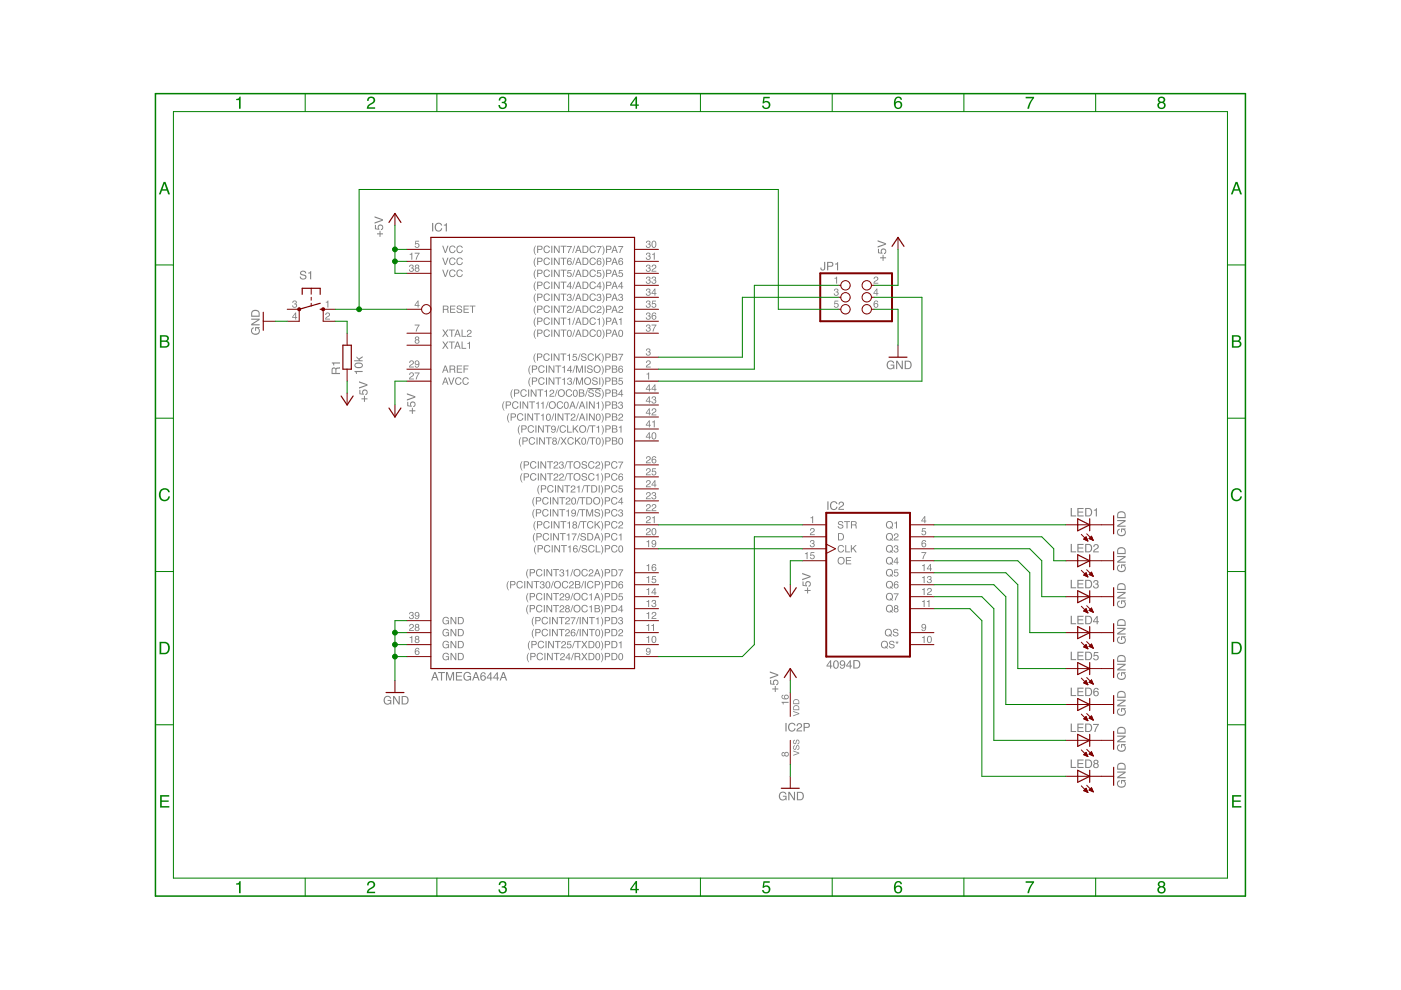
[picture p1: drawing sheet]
<svg xmlns="http://www.w3.org/2000/svg" width="297mm" height="210mm" viewBox="0 0 297 210" stroke-linecap="round" stroke-linejoin="round" font-family="sans-serif">
<g fill="#808080">
<path d="M92.2 142.8l-.3 .8h.6zM92.1 142.5h.2l.7 1.8h-.3l-.1-.6h-.8l-.2 .6h-.2zM92.9 142.5h1.4v.2h-.6v1.6h-.2v-1.6h-.6zM94.6 142.5h.3l.5 1.5 .5-1.5h.4v1.8h-.3v-1.5l-.5 1.5h-.2l-.5-1.5v1.5h-.2zM96.7 142.5h1.3v.2h-1.1v.6h1v.2h-1v.6h1.1v.2h-1.3zM98.5 142.7a.8 .8 0 0 1 1.3 .3h-.2a.65 .65 0 0 0-.9-.2 .65 .65 0 0 0-.2 1 .57 .57 0 0 0 .7 .3 .57 .57 0 0 0 .4-.6h-.5v-.2h.8v1h-.2v-.2a.88 .88 0 0 1-1.3 0 .88 .88 0 0 1-.1-1.2zM100.9 142.8l-.3 .8h.6zM100.8 142.5h.2l.7 1.8h-.3l-.2-.6h-.7l-.2 .6h-.2zM102 142.7l.6-.2 .4 .3v.2h-.2a.36 .36 0 0 0-.5-.3 .36 .36 0 0 0-.2 .5l-.1 .2a.58 .58 0 0 1 .9 .2 .58 .58 0 0 1-.4 .8 .58 .58 0 0 1-.7-.6zM102.1 143.7a.37 .37 0 0 0 .7 0 .37 .37 0 0 0-.7 0zM103.9 142.9l-.5 .8h.5zM104 142.5h.2v1.2h.2v.2h-.2v.4h-.3v-.4h-.7v-.3zM105.3 142.9l-.5 .8h.5zM105.4 142.5h.2v1.2h.2v.2h-.2v.4h-.3v-.4h-.7v-.3zM106.7 142.8l-.3 .8h.6zM106.6 142.5h.3l.6 1.8h-.2l-.2-.6h-.7l-.2 .6h-.3z" fill-rule="evenodd"/>
<path d="M176 140.3l-.6 .8h.6zM176 140h.2v1.1h.3v.2h-.3v.4h-.2v-.4h-.8v-.2zM176.8 140.2a.63 .63 0 0 1 .8-.1 .63 .63 0 0 1 .2 .8 .65 .65 0 0 1-.5 .9 .65 .65 0 0 1-.7-.9zM177.1 140.2a.96 .96 0 0 0 .1 1.4 .85 .85 0 0 0 0-1.4zM178.2 140.2a.67 .67 0 0 1 .8 0 .67 .67 0 0 1 .2 .8 .59 .59 0 0 1-.4 .8 .59 .59 0 0 1-.7-.5h.2a.35 .35 0 0 0 .4 .3 .35 .35 0 0 0 .3-.4v-.3a.56 .56 0 0 1-.8 .1 .56 .56 0 0 1 0-.8zM178.3 140.6a.37 .37 0 0 0 .7 0 .37 .37 0 0 0-.7 0zM180.2 140.3l-.6 .8h.6zM180.2 140h.2v1.1h.2v.2h-.2v.4h-.2v-.4h-.8v-.2zM181.2 140.2v1.3h.4a.7 .7 0 0 0 .6-.7 .7 .7 0 0 0-.6-.6zM180.9 140h.7a.91 .91 0 0 1 .8 .9 .91 .91 0 0 1-.8 .8h-.7z" fill-rule="evenodd"/>
<path d="M237 112.3l.4-.2v.2a.65 .65 0 0 0-.2 1 .65 .65 0 0 0 .9 .1 .57 .57 0 0 0 .4-.7 .57 .57 0 0 0-.6-.4v.5h-.2v-.7h1v.1l-.3 .1a.88 .88 0 0 1 .1 1.2 .88 .88 0 0 1-1.2 .1 .86 .86 0 0 1-.3-1.3zM236.9 110.3h1.8v.2l-1.5 .9h1.5v.3h-1.8v-.3l1.4-.9h-1.4zM237.3 108.8l-.2 .2v.6h1.3v-.4a.72 .72 0 0 0-1.1-.4zM237.1 108.6a.97 .97 0 0 1 1.6 .5v.8h-1.8v-1z" fill-rule="evenodd"/>
<path d="M237 119.9l.4-.2v.2a.65 .65 0 0 0-.2 1 .65 .65 0 0 0 .9 .1 .57 .57 0 0 0 .4-.7 .57 .57 0 0 0-.6-.4v.6h-.2v-.8h1v.1l-.3 .1a.88 .88 0 0 1 .1 1.2 .88 .88 0 0 1-1.2 .1 .86 .86 0 0 1-.3-1.3zM236.9 117.9h1.8v.2l-1.5 1h1.5v.2h-1.8v-.3l1.4-.9h-1.4zM237.3 116.4l-.2 .2v.6h1.3v-.4a.72 .72 0 0 0-1.1-.4zM237.1 116.2a.97 .97 0 0 1 1.6 .6v.7h-1.8v-1z" fill-rule="evenodd"/>
<path d="M237 127.5l.4-.2v.3a.65 .65 0 0 0-.2 .9 .65 .65 0 0 0 .9 .1 .57 .57 0 0 0 .4-.6 .57 .57 0 0 0-.6-.5v.6h-.2v-.8h1v.1l-.3 .1a.88 .88 0 0 1 .1 1.2 .88 .88 0 0 1-1.2 .1 .86 .86 0 0 1-.3-1.3zM236.9 125.5h1.8v.3l-1.5 .9h1.5v.2h-1.8v-.3l1.4-.9h-1.4zM237.3 124l-.2 .2v.7h1.3v-.5a.72 .72 0 0 0-1.1-.4zM237.1 123.8a.97 .97 0 0 1 1.6 .6v.7h-1.8v-1z" fill-rule="evenodd"/>
<path d="M237 135.1l.4-.2v.3a.65 .65 0 0 0-.2 .9 .65 .65 0 0 0 .9 .1 .57 .57 0 0 0 .4-.6 .57 .57 0 0 0-.6-.5v.6h-.2v-.8h1v.2h-.3a.88 .88 0 0 1 .1 1.2 .88 .88 0 0 1-1.2 .1 .86 .86 0 0 1-.3-1.3zM236.9 133.1h1.8v.3l-1.5 .9h1.5v.2h-1.8v-.3l1.4-.9h-1.4zM237.3 131.6l-.2 .3v.6h1.3v-.5a.72 .72 0 0 0-1.1-.4zM237.1 131.4a.97 .97 0 0 1 1.6 .6v.7h-1.8v-.9z" fill-rule="evenodd"/>
<path d="M237 142.7l.4-.1v.2a.65 .65 0 0 0-.2 .9 .65 .65 0 0 0 .9 .2 .57 .57 0 0 0 .4-.7 .57 .57 0 0 0-.6-.4v.5h-.2v-.8h1v.2h-.3a.88 .88 0 0 1 .1 1.3 .88 .88 0 0 1-1.2 .1 .86 .86 0 0 1-.3-1.4zM236.9 140.7h1.8v.3l-1.5 .9h1.5v.3h-1.8v-.3l1.4-.9h-1.4zM237.3 139.2l-.2 .3v.6h1.3v-.4a.72 .72 0 0 0-1.1-.5zM237.1 139a.97 .97 0 0 1 1.6 .6v.7h-1.8v-.9z" fill-rule="evenodd"/>
<path d="M237 150.3l.4-.1v.2a.65 .65 0 0 0-.2 1 .65 .65 0 0 0 .9 .1 .57 .57 0 0 0 .4-.7 .57 .57 0 0 0-.6-.4v.5h-.2v-.8h1v.2l-.3 .1a.88 .88 0 0 1 .1 1.2 .88 .88 0 0 1-1.2 .1 .86 .86 0 0 1-.3-1.4zM236.9 148.3h1.8v.3l-1.5 .9h1.5v.3h-1.8v-.3l1.4-.9h-1.4zM237.3 146.9l-.2 .2v.6h1.3v-.4a.72 .72 0 0 0-1.1-.4zM237.1 146.7a.97 .97 0 0 1 1.6 .5v.8h-1.8v-1z" fill-rule="evenodd"/>
<path d="M237 158l.4-.2v.2a.65 .65 0 0 0-.2 1 .65 .65 0 0 0 .9 .1 .57 .57 0 0 0 .4-.7 .57 .57 0 0 0-.6-.4v.6h-.2v-.8h1v.1l-.3 .1a.88 .88 0 0 1 .1 1.2 .88 .88 0 0 1-1.2 .1 .86 .86 0 0 1-.3-1.3zM236.9 156h1.8v.2l-1.5 1h1.5v.2h-1.8v-.3l1.4-.9h-1.4zM237.3 154.5l-.2 .2v.6h1.3v-.4a.72 .72 0 0 0-1.1-.4zM237.1 154.3a.97 .97 0 0 1 1.6 .6v.7h-1.8v-1z" fill-rule="evenodd"/>
<path d="M237 165.6l.4-.2v.3a.65 .65 0 0 0-.2 .9 .65 .65 0 0 0 .9 .1 .57 .57 0 0 0 .4-.6 .57 .57 0 0 0-.6-.5v.6h-.2v-.8h1v.1l-.3 .1a.88 .88 0 0 1 .1 1.2 .88 .88 0 0 1-1.2 .1 .86 .86 0 0 1-.3-1.3zM236.9 163.6h1.8v.3l-1.5 .9h1.5v.2h-1.8v-.3l1.4-.9h-1.4zM237.3 162.1l-.2 .2v.6h1.3v-.4a.72 .72 0 0 0-1.1-.4zM237.1 161.9a.97 .97 0 0 1 1.6 .6v.7h-1.8v-1z" fill-rule="evenodd"/>
<path d="M81.6 147.8a.8 .8 0 0 1 1.3 .3h-.2a.65 .65 0 0 0-1-.2 .65 .65 0 0 0-.1 1 .57 .57 0 0 0 .7 .3 .57 .57 0 0 0 .4-.6h-.5v-.2h.8v1h-.2l-.1-.3a.88 .88 0 0 1-1.2 .1 .88 .88 0 0 1-.1-1.2zM83.3 147.6h.3l.9 1.4v-1.4h.3v1.8h-.3l-.9-1.5v1.5h-.3zM85.4 147.8v1.4h.4a.7 .7 0 0 0 .6-.7 .7 .7 0 0 0-.6-.7zM85.2 147.6h.7a.91 .91 0 0 1 .7 .9 .91 .91 0 0 1-.7 .9h-.7z" fill-rule="evenodd"/>
<path d="M79.9 49.5h.6v-.6h.2v.6h.5v.2h-.5v.5h-.2v-.5h-.6zM79.5 47.7h.2v.7l.5 .1a.61 .61 0 0 1 .3-.9 .61 .61 0 0 1 .8 .4 .61 .61 0 0 1-.5 .8v-.2a.38 .38 0 0 0 .1-.6 .38 .38 0 0 0-.6-.1 .38 .38 0 0 0 .1 .6v.2l-.9-.1zM79.4 45.9l1.8 .6v.3l-1.8 .6v-.2l1.5-.6-1.5-.5z" fill-rule="evenodd"/>
<path d="M86.8 87h.5v-.5h.2v.5h.6v.2h-.6v.5h-.2v-.5h-.5zM86.3 85.2h.3v.8h.4a.61 .61 0 0 1 .3-.8 .61 .61 0 0 1 .8 .4 .61 .61 0 0 1-.5 .7v-.2a.38 .38 0 0 0 .2-.6 .38 .38 0 0 0-.6 0 .38 .38 0 0 0 .1 .6v.1l-1-.1zM86.3 83.4l1.8 .6v.3l-1.8 .6v-.2l1.5-.5-1.5-.6z" fill-rule="evenodd"/>
<path d="M170.6 125.1h.5v-.5h.2v.5h.6v.2h-.6v.5h-.2v-.5h-.5zM170.1 123.3h.3v.7l.4 .1a.61 .61 0 0 1 .3-.9 .61 .61 0 0 1 .8 .5 .61 .61 0 0 1-.5 .7v-.2a.38 .38 0 0 0 .2-.6 .38 .38 0 0 0-.6 0 .38 .38 0 0 0 .1 .5v.2l-1-.1zM170.1 121.5l1.8 .6v.3l-1.8 .6v-.2l1.5-.6-1.5-.5z" fill-rule="evenodd"/>
<path d="M76.6 84.5h.6v-.6h.2v.6h.5v.2h-.5v.5h-.2v-.5h-.6zM76.2 82.7h.2v.7l.5 .1a.61 .61 0 0 1 .3-.9 .61 .61 0 0 1 .8 .4 .61 .61 0 0 1-.5 .8v-.3a.38 .38 0 0 0 .1-.5 .38 .38 0 0 0-.6-.1 .38 .38 0 0 0 .1 .6v.2l-.9-.1zM76.1 80.8l1.8 .7v.2l-1.8 .7v-.3l1.5-.5-1.5-.5z" fill-rule="evenodd"/>
<path d="M163.7 146h.6v-.6h.2v.6h.5v.2h-.5v.5h-.2v-.5h-.6zM163.3 144.2h.2v.7l.5 .1a.61 .61 0 0 1 .3-.9 .61 .61 0 0 1 .8 .4 .61 .61 0 0 1-.5 .8v-.2a.38 .38 0 0 0 .1-.6 .38 .38 0 0 0-.5-.1 .38 .38 0 0 0 0 .6v.2l-.9-.1zM163.2 142.4l1.8 .6v.3l-1.8 .6v-.3l1.5-.5-1.5-.5z" fill-rule="evenodd"/>
<path d="M165.4 168.1a.8 .8 0 0 1 1.3 .3h-.2a.65 .65 0 0 0-1-.2 .65 .65 0 0 0-.1 1 .57 .57 0 0 0 .7 .3 .57 .57 0 0 0 .4-.6h-.5v-.2h.8v1h-.2v-.3a.88 .88 0 0 1-1.3 .1 .88 .88 0 0 1-.1-1.2zM167.1 167.9h.3l.9 1.4v-1.4h.3v1.8h-.3l-.9-1.5v1.5h-.3zM169.2 168.1v1.4h.4a.7 .7 0 0 0 .6-.7 .7 .7 0 0 0-.6-.7zM169 167.9h.7a.91 .91 0 0 1 .7 .9 .91 .91 0 0 1-.7 .9h-.7z" fill-rule="evenodd"/>
<path d="M53.4 69.6l.4-.2v.2a.65 .65 0 0 0-.2 1 .65 .65 0 0 0 .9 .1 .57 .57 0 0 0 .4-.7 .57 .57 0 0 0-.6-.4v.5h-.2v-.7h1v.1l-.3 .1a.88 .88 0 0 1 .1 1.2 .88 .88 0 0 1-1.2 .1 .86 .86 0 0 1-.3-1.3zM53.3 67.6h1.8v.2l-1.5 .9h1.5v.3h-1.8v-.3l1.4-.9h-1.4zM53.7 66.1l-.2 .2v.6h1.3v-.4a.72 .72 0 0 0-1.1-.4zM53.5 65.9a.97 .97 0 0 1 1.6 .5v.8h-1.8v-1z" fill-rule="evenodd"/>
<path d="M75.1 78.6h1.8v.3h-1.2v.4h-.2zM75.3 77.1a1.06 1.06 0 0 1 1.6 .4 .97 .97 0 0 1-.9 .6 .97 .97 0 0 1-.9-.6zM75.4 77.3a.68 .68 0 0 0 1.1 .5l.2-.2a.66 .66 0 0 0-1-.5zM75.6 75.5l.5 .5 .8-.5v.3l-.7 .4 .2 .2h.5v.2h-1.8v-.2h1l-.5-.6z" fill-rule="evenodd"/>
<path d="M186.6 54.6h.5v-.6h.2v.6h.6v.2h-.6v.5h-.2v-.5h-.5zM186.1 52.8h.3v.7l.4 .1a.61 .61 0 0 1 .3-.9 .61 .61 0 0 1 .8 .4 .61 .61 0 0 1-.5 .8v-.3a.38 .38 0 0 0 .2-.5 .38 .38 0 0 0-.6-.1 .38 .38 0 0 0 .1 .6v.2l-1-.1zM186.1 50.9l1.8 .7v.2l-1.8 .7v-.3l1.5-.5-1.5-.5z" fill-rule="evenodd"/>
<path d="M188.2 76.7a.8 .8 0 0 1 1.4 .3h-.2a.65 .65 0 0 0-1-.2 .65 .65 0 0 0-.1 1 .57 .57 0 0 0 .7 .3 .57 .57 0 0 0 .4-.6h-.6v-.2h.8v1h-.1l-.1-.3a.88 .88 0 0 1-1.2 .1 .88 .88 0 0 1-.1-1.2zM190 76.5h.3l.9 1.4v-1.4h.2v1.8h-.3l-.9-1.5v1.5h-.2zM192.1 76.7v1.4h.4a.7 .7 0 0 0 .5-.7 .7 .7 0 0 0-.5-.7zM191.8 76.5h.7a.91 .91 0 0 1 .8 .9 .91 .91 0 0 1-.8 .9h-.7z" fill-rule="evenodd"/>
<path d="M91.6 47.3h.3v1.8h-.3zM92.4 47.5a.78 .78 0 0 1 .8-.3 .78 .78 0 0 1 .5 .6h-.2a.61 .61 0 0 0-.8-.3 .61 .61 0 0 0-.3 .9 .55 .55 0 0 0 .6 .5 .55 .55 0 0 0 .5-.5h.3a.83 .83 0 0 1-1.1 .7 .83 .83 0 0 1-.5-1.2zM94.1 47.7l.6-.4v1.8h-.2v-1.3h-.4z" fill-rule="evenodd"/>
<path d="M111.9 120.6h.1l-.2 1.2 .2 .8-.3-.3-.1-.6zM112.3 120.7h.7a.44 .44 0 0 1 .5 .4 .44 .44 0 0 1-.5 .4h-.5v.7h-.2zM112.5 120.8v.6h.4a.27 .27 0 0 0 .3-.3 .27 .27 0 0 0-.3-.3zM113.8 120.9a.66 .66 0 0 1 .7-.3 .66 .66 0 0 1 .5 .5h-.2a.55 .55 0 0 0-.8-.2 .55 .55 0 0 0-.1 .9l.1 .1a.46 .46 0 0 0 .5 .1 .46 .46 0 0 0 .3-.4h.2a.73 .73 0 0 1-1 .6 .73 .73 0 0 1-.3-1.2zM115.3 120.7h.2v1.5h-.2zM115.9 120.7h.2l.8 1.2v-1.2h.2v1.5h-.3l-.8-1.2v1.2h-.1zM117.3 120.7h1.2v.1h-.5v1.4h-.2v-1.4h-.5zM118.8 120.8a.43 .43 0 0 1 .6-.1 .43 .43 0 0 1 0 .7 .5 .5 0 0 1-.1 .9 .5 .5 0 0 1-.7-.6h.2a.3 .3 0 0 0 .4 .4 .3 .3 0 0 0 0-.6h-.2v-.2a.25 .25 0 0 0 .4-.2 .25 .25 0 0 0-.3-.2l-.5 .3zM119.9 121l.6-.3v1.5h-.2v-1.1h-.4zM121.4 120.7h.2l-.5 1.5h-.2zM121.6 121.4a.8 .8 0 0 1 1.6 0 .8 .8 0 0 1-1.6 0zM121.8 121.4a.6 .6 0 0 0 1.2 0 .6 .6 0 0 0-1.2 0zM123.4 120.9a.66 .66 0 0 1 .7-.3 .66 .66 0 0 1 .5 .5h-.2a.55 .55 0 0 0-.8-.2 .55 .55 0 0 0-.1 .9l.1 .1a.46 .46 0 0 0 .5 .1 .46 .46 0 0 0 .3-.4h.2a.73 .73 0 0 1-1 .6 .73 .73 0 0 1-.3-1.2zM125 120.8a.52 .52 0 0 1 .8 .2 .52 .52 0 0 1-.5 .7l-.3 .3h.8v.2h-1l.2-.5a.59 .59 0 0 0 .5-.8h-.3l-.2 .3h-.2zM126.6 120.9l-.2 .7h.5zM126.5 120.7h.2l.6 1.5h-.2l-.2-.5h-.6l-.2 .5h-.2zM127.4 120.6a1.26 1.26 0 0 1 0 2l.3-1zM128.2 120.7h.7a.44 .44 0 0 1 .5 .4 .44 .44 0 0 1-.5 .4h-.5v.7h-.2zM128.4 120.8v.6h.4a.27 .27 0 0 0 .4-.3 .27 .27 0 0 0-.4-.3zM129.8 120.8v1.2h.4a.6 .6 0 0 0 .5-.6 .6 .6 0 0 0-.5-.6zM129.6 120.7h.7a.78 .78 0 0 1 .6 .7 .78 .78 0 0 1-.6 .8h-.7zM131.1 120.7h1l-.6 1.5h-.2l.1-.3 .5-1h-.8z" fill-rule="evenodd"/>
<path d="M137.1 119.9l.5-.3v1.5h-.2v-1.1h-.3zM138.3 119.7l.6-.1 .2 .4-.6-.2-.2 .5a.51 .51 0 0 1 .8 .2 .51 .51 0 0 1-.3 .7 .51 .51 0 0 1-.6-.6zM138.4 120.6a.32 .32 0 0 0 .6 0 .32 .32 0 0 0-.6 0z" fill-rule="evenodd"/>
<path d="M107.8 123.2h.1l-.3 1.2 .3 .8-.3-.3-.2-.6zM108.2 123.2h.6a.44 .44 0 0 1 .5 .4 .44 .44 0 0 1-.5 .5h-.4v.6h-.2zM108.4 123.4v.5h.4a.27 .27 0 0 0 .3-.3 .27 .27 0 0 0-.3-.2zM109.7 123.4a.66 .66 0 0 1 .6-.2 .66 .66 0 0 1 .5 .5h-.2a.55 .55 0 0 0-.8-.2 .55 .55 0 0 0 0 .8v.1a.46 .46 0 0 0 .5 .2 .46 .46 0 0 0 .4-.4h.2a.73 .73 0 0 1-1.1 .5 .73 .73 0 0 1-.2-1.1zM111.2 123.2h.2v1.5h-.2zM111.7 123.2h.2l.8 1.2v-1.2h.2v1.5h-.2l-.8-1.2v1.2h-.2zM113.1 123.2h1.3v.2h-.6v1.3h-.2v-1.3h-.5zM114.6 123.3a.43 .43 0 0 1 .7 0 .43 .43 0 0 1-.1 .6 .5 .5 0 0 1-.1 .9 .5 .5 0 0 1-.7-.5h.2a.3 .3 0 0 0 .5 .3 .3 .3 0 0 0 0-.5l-.3-.1 .1-.1a.25 .25 0 0 0 .3-.2 .25 .25 0 0 0-.2-.3l-.5 .3zM115.8 123.4a.64 .64 0 0 1 .8 .1 .64 .64 0 0 1 0 .8 .53 .53 0 0 1-.6 .4 .53 .53 0 0 1-.4-.7zM116 123.4a.83 .83 0 0 0 .2 1.2 .7 .7 0 0 0 0-1.2zM117.3 123.2h.1l-.5 1.5h-.1zM117.4 124a.8 .8 0 0 1 1.6 0 .8 .8 0 0 1-1.6 0zM117.6 123.9a.6 .6 0 0 0 1.2 0 .6 .6 0 0 0-1.2 0zM119.3 123.4a.66 .66 0 0 1 .7-.2 .66 .66 0 0 1 .5 .5h-.2a.55 .55 0 0 0-.9-.2 .55 .55 0 0 0 0 .8l.1 .1a.46 .46 0 0 0 .5 .2 .46 .46 0 0 0 .3-.4h.2a.73 .73 0 0 1-1.1 .5 .73 .73 0 0 1-.2-1.1zM120.8 123.3a.52 .52 0 0 1 .9 .3 .52 .52 0 0 1-.6 .6l-.3 .4h.9v.1h-1.1l.2-.4a.59 .59 0 0 0 .6-.8l-.4-.1-.1 .4h-.2zM122.1 123.4v.4h.4a.25 .25 0 0 0 .3-.2 .25 .25 0 0 0-.3-.2zM122.1 124v.6l.7-.2-.1-.4zM121.9 123.2h.7a.38 .38 0 0 1 .4 .2 .38 .38 0 0 1-.2 .5 .43 .43 0 0 1 .3 .5 .43 .43 0 0 1-.5 .3h-.7zM123.7 123.2h.1l-.5 1.5h-.1zM124 123.2h.2v1.5h-.2zM124.6 123.4a.66 .66 0 0 1 .7-.2 .66 .66 0 0 1 .5 .5h-.2a.55 .55 0 0 0-.8-.2 .55 .55 0 0 0-.1 .8l.1 .1a.46 .46 0 0 0 .5 .2 .46 .46 0 0 0 .3-.4h.2a.73 .73 0 0 1-1 .5 .73 .73 0 0 1-.3-1.1zM126.1 123.2h.7a.44 .44 0 0 1 .4 .4 .44 .44 0 0 1-.4 .5h-.5v.6h-.2zM126.3 123.4v.5h.4a.27 .27 0 0 0 .3-.3 .27 .27 0 0 0-.3-.2zM127.4 123.2a1.26 1.26 0 0 1 0 2l.3-1zM128.2 123.2h.7a.44 .44 0 0 1 .5 .4 .44 .44 0 0 1-.5 .5h-.5v.6h-.2zM128.4 123.4v.5h.5a.27 .27 0 0 0 .3-.3 .27 .27 0 0 0-.3-.2zM129.9 123.4v1.2h.3a.6 .6 0 0 0 .5-.6 .6 .6 0 0 0-.5-.6zM129.6 123.2h.7a.78 .78 0 0 1 .6 .8 .78 .78 0 0 1-.6 .7h-.7zM131.3 123.4l.6-.1 .2 .3-.6-.2-.2 .6a.51 .51 0 0 1 .8 .1 .51 .51 0 0 1-.4 .7 .51 .51 0 0 1-.6-.5zM131.3 124.3a.35 .35 0 0 0 .7 0 .35 .35 0 0 0-.7 0z" fill-rule="evenodd"/>
<path d="M137.1 122.4l.5-.3v1.5h-.2v-1h-.3zM138.3 122.1h.8v.2h-.7v.4a.52 .52 0 0 1 .7 .3 .52 .52 0 0 1-.3 .7 .52 .52 0 0 1-.7-.5h.2a.33 .33 0 0 0 .5 .2 .33 .33 0 0 0 .1-.5 .33 .33 0 0 0-.6 .1h-.1z" fill-rule="evenodd"/>
<path d="M111.9 125.7h.1l-.2 1.2 .2 .8-.3-.3-.1-.6zM112.3 125.7h.7a.44 .44 0 0 1 .5 .5 .44 .44 0 0 1-.5 .4h-.5v.7h-.2zM112.5 125.9v.5h.4a.27 .27 0 0 0 .3-.2 .27 .27 0 0 0-.3-.3zM113.8 125.9a.66 .66 0 0 1 .7-.2 .66 .66 0 0 1 .5 .5h-.2a.55 .55 0 0 0-.8-.2 .55 .55 0 0 0-.1 .8l.1 .2a.46 .46 0 0 0 .5 .1 .46 .46 0 0 0 .3-.4h.2a.73 .73 0 0 1-1 .5 .73 .73 0 0 1-.3-1.1zM115.3 125.7h.2v1.6h-.2zM115.9 125.7h.2l.8 1.3v-1.3h.2v1.6h-.3l-.8-1.3v1.3h-.1zM117.3 125.7h1.2v.2h-.5v1.4h-.2v-1.4h-.5zM118.8 125.9a.52 .52 0 0 1 .8 .2 .52 .52 0 0 1-.5 .7l-.3 .3h.8v.2h-1l.2-.5a.59 .59 0 0 0 .6-.8h-.4l-.2 .3h-.2zM119.9 125.9a.66 .66 0 0 1 .9 .2 .66 .66 0 0 1-.1 .9 .46 .46 0 0 1-.4 .3 .46 .46 0 0 1-.5-.4h.2a.3 .3 0 0 0 .4 .3 .3 .3 0 0 0 .2-.4v-.2a.48 .48 0 0 1-.7 0 .48 .48 0 0 1 0-.7zM120 126.3a.32 .32 0 0 0 .6 0 .32 .32 0 0 0-.6 0zM121.4 125.7h.2l-.5 1.6h-.2zM121.6 126.5a.8 .8 0 0 1 1.6 0 .8 .8 0 0 1-1.6 0zM121.8 126.5a.6 .6 0 0 0 1.2 0 .6 .6 0 0 0-1.2 0zM123.4 125.9a.66 .66 0 0 1 .7-.2 .66 .66 0 0 1 .5 .5h-.2a.55 .55 0 0 0-.8-.2 .55 .55 0 0 0-.1 .8l.1 .2a.46 .46 0 0 0 .5 .1 .46 .46 0 0 0 .3-.4h.2a.73 .73 0 0 1-1 .5 .73 .73 0 0 1-.3-1.1zM124.9 126.1l.6-.3v1.5h-.2v-1.1h-.4zM126.6 126l-.2 .6h.5zM126.5 125.7h.2l.6 1.6h-.2l-.2-.5h-.6l-.2 .5h-.2zM127.4 125.7a1.26 1.26 0 0 1 0 2l.3-1zM128.2 125.7h.7a.44 .44 0 0 1 .5 .5 .44 .44 0 0 1-.5 .4h-.5v.7h-.2zM128.4 125.9v.5h.4a.27 .27 0 0 0 .4-.2 .27 .27 0 0 0-.4-.3zM129.8 125.9v1.2h.4a.6 .6 0 0 0 .5-.6 .6 .6 0 0 0-.5-.6zM129.6 125.7h.7a.78 .78 0 0 1 .6 .8 .78 .78 0 0 1-.6 .8h-.7zM131.2 125.8h.8v.2h-.6l-.1 .4a.52 .52 0 0 1 .8 .2 .52 .52 0 0 1-.4 .7 .52 .52 0 0 1-.6-.4h.2a.33 .33 0 0 0 .5 .1 .33 .33 0 0 0 0-.5 .33 .33 0 0 0-.5 .1h-.2z" fill-rule="evenodd"/>
<path d="M137.1 125l.5-.3v1.5h-.2v-1.1h-.3zM138.8 124.9l-.5 .7h.5zM138.8 124.7h.2v.9h.2v.2h-.2v.4h-.2v-.4h-.7z" fill-rule="evenodd"/>
<path d="M111.9 128.3h.1l-.2 1.1 .2 .8-.3-.3-.1-.6zM112.3 128.3h.7a.44 .44 0 0 1 .5 .4 .44 .44 0 0 1-.5 .5h-.5v.6h-.2zM112.5 128.5v.5h.4a.27 .27 0 0 0 .3-.3 .27 .27 0 0 0-.3-.2zM113.8 128.5a.66 .66 0 0 1 .7-.3 .66 .66 0 0 1 .5 .5h-.2a.55 .55 0 0 0-.8-.2 .55 .55 0 0 0-.1 .9l.1 .1a.46 .46 0 0 0 .5 .2 .46 .46 0 0 0 .3-.5h.2a.73 .73 0 0 1-1 .6 .73 .73 0 0 1-.3-1.2zM115.3 128.3h.2v1.5h-.2zM115.9 128.3h.2l.8 1.2v-1.2h.2v1.5h-.3l-.8-1.2v1.2h-.1zM117.3 128.3h1.2v.2h-.5v1.3h-.2v-1.3h-.5zM118.8 128.4a.52 .52 0 0 1 .8 .3 .52 .52 0 0 1-.5 .6l-.3 .3h.8v.2h-1l.2-.5a.59 .59 0 0 0 .6-.7l-.4-.1-.2 .3h-.2zM120 128.7a.3 .3 0 0 0 .6 0 .3 .3 0 0 0-.6 0zM120 129.4a.31 .31 0 0 0 .6 0 .31 .31 0 0 0-.6 0zM120 128.4a.43 .43 0 0 1 .6 0 .43 .43 0 0 1 0 .6 .46 .46 0 0 1 .1 .7 .46 .46 0 0 1-.7 0 .46 .46 0 0 1 .1-.7l-.3-.3zM121.4 128.3h.2l-.5 1.5h-.2zM121.6 129.1a.8 .8 0 0 1 1.6 0 .8 .8 0 0 1-1.6 0zM121.8 129a.6 .6 0 0 0 1.2 0 .6 .6 0 0 0-1.2 0zM123.4 128.5a.66 .66 0 0 1 .7-.3 .66 .66 0 0 1 .5 .5h-.2a.55 .55 0 0 0-.8-.2 .55 .55 0 0 0-.1 .9l.1 .1a.46 .46 0 0 0 .5 .2 .46 .46 0 0 0 .3-.5h.2a.73 .73 0 0 1-1 .6 .73 .73 0 0 1-.3-1.2zM124.9 128.6l.6-.3v1.5h-.2v-1h-.4zM126.3 128.5v.4h.3a.25 .25 0 0 0 .4-.2 .25 .25 0 0 0-.4-.2zM126.3 129.1v.5l.7-.1-.1-.4zM126.1 128.3h.6a.38 .38 0 0 1 .4 .2 .38 .38 0 0 1-.1 .5 .43 .43 0 0 1 .2 .5 .43 .43 0 0 1-.5 .3h-.6zM127.4 128.3a1.26 1.26 0 0 1 0 1.9l.3-.9zM128.2 128.3h.7a.44 .44 0 0 1 .5 .4 .44 .44 0 0 1-.5 .5h-.5v.6h-.2zM128.4 128.5v.5h.4a.27 .27 0 0 0 .4-.3 .27 .27 0 0 0-.4-.2zM129.8 128.5v1.1h.4a.6 .6 0 0 0 .5-.6 .6 .6 0 0 0-.5-.5zM129.6 128.3h.7a.78 .78 0 0 1 .6 .7 .78 .78 0 0 1-.6 .8h-.7zM131.7 128.6l-.5 .7h.5zM131.7 128.3h.2v1h.2v.1h-.2v.4h-.2v-.4h-.6z" fill-rule="evenodd"/>
<path d="M137.1 127.5l.5-.3v1.5h-.2v-1.1h-.3zM138.3 127.3a.43 .43 0 0 1 .7-.1 .43 .43 0 0 1-.1 .7 .5 .5 0 0 1-.1 .9 .5 .5 0 0 1-.7-.6h.2a.3 .3 0 0 0 .4 .4 .3 .3 0 0 0 0-.6h-.2l.1-.2a.25 .25 0 0 0 .3-.2 .25 .25 0 0 0-.3-.2l-.5 .3z" fill-rule="evenodd"/>
<path d="M113.1 130.8h.1l-.2 1.2 .2 .8-.3-.3-.2-.6zM113.5 130.8h.7a.44 .44 0 0 1 .4 .5 .44 .44 0 0 1-.4 .4h-.5v.7h-.2zM113.7 131v.5h.4a.27 .27 0 0 0 .3-.2 .27 .27 0 0 0-.3-.3zM115 131a.66 .66 0 0 1 .7-.2 .66 .66 0 0 1 .5 .5h-.2a.55 .55 0 0 0-.8-.2 .55 .55 0 0 0-.1 .8l.1 .1a.46 .46 0 0 0 .5 .2 .46 .46 0 0 0 .3-.4h.2a.73 .73 0 0 1-1.1 .5 .73 .73 0 0 1-.2-1.1zM116.5 130.8h.2v1.6h-.2zM117 130.8h.3l.8 1.3v-1.3h.2v1.6h-.3l-.8-1.3v1.3h-.2zM118.5 130.8h1.2v.2h-.5v1.4h-.2v-1.4h-.5zM120 130.9a.52 .52 0 0 1 .8 .3 .52 .52 0 0 1-.5 .7l-.3 .3h.8v.2h-1l.2-.5a.59 .59 0 0 0 .5-.8h-.3l-.2 .3h-.2zM121 130.9h1l-.6 1.5h-.2l.1-.3 .5-1h-.8zM122.6 130.8h.1l-.4 1.6h-.2zM122.9 130.8h.2v1.6h-.2zM123.5 130.8h.2l.8 1.3v-1.3h.2v1.6h-.3l-.8-1.3v1.3h-.1zM124.9 130.8h1.2v.2h-.5v1.4h-.2v-1.4h-.5zM126.3 131.1l.6-.2v1.5h-.2v-1.1h-.4zM127.4 130.8a1.26 1.26 0 0 1 0 2l.3-1zM128.2 130.8h.7a.44 .44 0 0 1 .5 .5 .44 .44 0 0 1-.5 .4h-.5v.7h-.2zM128.4 131v.5h.4a.27 .27 0 0 0 .4-.2 .27 .27 0 0 0-.4-.3zM129.8 131v1.2h.4a.6 .6 0 0 0 .5-.6 .6 .6 0 0 0-.5-.6zM129.6 130.8h.7a.78 .78 0 0 1 .6 .8 .78 .78 0 0 1-.6 .8h-.7zM131.3 130.9a.43 .43 0 0 1 .6 0 .43 .43 0 0 1 0 .7 .5 .5 0 0 1-.2 .8 .5 .5 0 0 1-.6-.5h.2a.3 .3 0 0 0 .4 .3 .3 .3 0 0 0 0-.5h-.2v-.2a.25 .25 0 0 0 .3-.2 .25 .25 0 0 0-.2-.3l-.5 .3z" fill-rule="evenodd"/>
<path d="M137.1 130l.5-.3v1.5h-.2v-1h-.3zM138.3 129.8a.52 .52 0 0 1 .9 .3 .52 .52 0 0 1-.6 .6l-.3 .4h.9v.1h-1.1l.2-.4a.59 .59 0 0 0 .6-.8l-.4-.1-.1 .4h-.2z" fill-rule="evenodd"/>
<path d="M113.1 133.3h.1l-.2 1.2 .2 .8-.3-.3-.2-.6zM113.5 133.4h.7a.44 .44 0 0 1 .4 .4 .44 .44 0 0 1-.4 .4h-.5v.7h-.2zM113.7 133.5v.6h.4a.27 .27 0 0 0 .3-.3 .27 .27 0 0 0-.3-.3zM115 133.6a.66 .66 0 0 1 .7-.3 .66 .66 0 0 1 .5 .5h-.2a.55 .55 0 0 0-.8-.2 .55 .55 0 0 0-.1 .9l.1 .1a.46 .46 0 0 0 .5 .1 .46 .46 0 0 0 .3-.4h.2a.73 .73 0 0 1-1.1 .5 .73 .73 0 0 1-.2-1.1zM116.5 133.4h.2v1.5h-.2zM117 133.4h.3l.8 1.2v-1.2h.2v1.5h-.3l-.8-1.3v1.3h-.2zM118.5 133.4h1.2v.1h-.5v1.4h-.2v-1.4h-.5zM120 133.5a.52 .52 0 0 1 .8 .2 .52 .52 0 0 1-.5 .7l-.3 .3h.8v.2h-1l.2-.5a.59 .59 0 0 0 .5-.8h-.3l-.2 .3h-.2zM121.2 133.6l.5-.2 .3 .4-.6-.2-.2 .5a.51 .51 0 0 1 .8 .2 .51 .51 0 0 1-.4 .7 .51 .51 0 0 1-.6-.5zM121.2 134.4a.35 .35 0 0 0 .7 0 .35 .35 0 0 0-.7 0zM122.6 133.4h.1l-.4 1.5h-.2zM122.9 133.4h.2v1.5h-.2zM123.5 133.4h.2l.8 1.2v-1.2h.2v1.5h-.3l-.8-1.3v1.3h-.1zM124.9 133.4h1.2v.1h-.5v1.4h-.2v-1.4h-.5zM126.4 133.5a.64 .64 0 0 1 .8 .2 .64 .64 0 0 1 0 .8 .53 .53 0 0 1-.7 .4 .53 .53 0 0 1-.3-.7zM126.6 133.6a.83 .83 0 0 0 .1 1.2 .7 .7 0 0 0 0-1.2zM127.4 133.3a1.26 1.26 0 0 1 0 2l.3-1zM128.2 133.4h.7a.44 .44 0 0 1 .5 .4 .44 .44 0 0 1-.5 .4h-.5v.7h-.2zM128.4 133.5v.6h.4a.27 .27 0 0 0 .4-.3 .27 .27 0 0 0-.4-.3zM129.8 133.5v1.2h.4a.6 .6 0 0 0 .5-.6 .6 .6 0 0 0-.5-.6zM129.6 133.4h.7a.78 .78 0 0 1 .6 .7 .78 .78 0 0 1-.6 .8h-.7zM131.3 133.5a.52 .52 0 0 1 .8 .2 .52 .52 0 0 1-.5 .7l-.3 .3h.8v.2h-1l.2-.5a.59 .59 0 0 0 .5-.8h-.4l-.1 .3h-.2z" fill-rule="evenodd"/>
<path d="M137.1 132.6l.5-.3v1.5h-.2v-1.1h-.3zM138.1 132.6l.6-.3v1.5h-.2v-1.1h-.4z" fill-rule="evenodd"/>
<path d="M112.3 135.9h.1l-.3 1.2 .3 .8-.3-.3-.2-.6zM112.7 135.9h.7a.44 .44 0 0 1 .4 .4 .44 .44 0 0 1-.4 .5h-.5v.6h-.2zM112.9 136.1v.5h.4a.27 .27 0 0 0 .3-.3 .27 .27 0 0 0-.3-.2zM114.2 136.1a.66 .66 0 0 1 .6-.2 .66 .66 0 0 1 .5 .5h-.2a.55 .55 0 0 0-.8-.2 .55 .55 0 0 0 0 .8v.1a.46 .46 0 0 0 .5 .2 .46 .46 0 0 0 .4-.4h.2a.73 .73 0 0 1-1.1 .5 .73 .73 0 0 1-.2-1.2zM115.7 135.9h.2v1.5h-.2zM116.2 135.9h.3l.7 1.2v-1.2h.2v1.5h-.2l-.8-1.2v1.2h-.2zM117.6 135.9h1.3v.2h-.5v1.3h-.3v-1.3h-.5zM119.2 136a.52 .52 0 0 1 .8 .3 .52 .52 0 0 1-.5 .6l-.3 .4h.8v.1h-1l.1-.4a.59 .59 0 0 0 .6-.8l-.4-.1-.1 .4h-.2zM120.3 136h.8v.1h-.6l-.1 .5a.52 .52 0 0 1 .7 .2 .52 .52 0 0 1-.3 .7 .52 .52 0 0 1-.6-.5h.1a.33 .33 0 0 0 .5 .2 .33 .33 0 0 0 .1-.5 .33 .33 0 0 0-.5 .1h-.2zM121.8 135.9h.1l-.5 1.5h-.1zM121.9 135.9h1.2v.2h-.5v1.3h-.2v-1.3h-.5zM123.3 135.9h.2l.4 .6 .4-.6h.2l-.5 .7 .6 .8h-.3l-.4-.6-.4 .6h-.3l.6-.8zM125 136.1v1.2h.4a.6 .6 0 0 0 .4-.6 .6 .6 0 0 0-.5-.6zM124.8 135.9h.6a.78 .78 0 0 1 .6 .8 .78 .78 0 0 1-.6 .7h-.6zM126.4 136.1a.64 .64 0 0 1 .8 .1 .64 .64 0 0 1 0 .8 .53 .53 0 0 1-.7 .4 .53 .53 0 0 1-.3-.7zM126.6 136.1a.83 .83 0 0 0 .1 1.2 .7 .7 0 0 0 0-1.2zM127.4 135.9a1.26 1.26 0 0 1 0 2l.3-1zM128.2 135.9h.7a.44 .44 0 0 1 .5 .4 .44 .44 0 0 1-.5 .5h-.5v.6h-.2zM128.4 136.1v.5h.4a.27 .27 0 0 0 .4-.3 .27 .27 0 0 0-.4-.2zM129.9 136.1v1.2h.3a.6 .6 0 0 0 .5-.6 .6 .6 0 0 0-.5-.6zM129.6 135.9h.7a.78 .78 0 0 1 .6 .8 .78 .78 0 0 1-.6 .7h-.7zM131.2 136.2l.6-.3v1.5h-.2v-1h-.4z" fill-rule="evenodd"/>
<path d="M137.1 135.1l.5-.3v1.5h-.2v-1h-.3zM138.3 135a.64 .64 0 0 1 .8 .1 .64 .64 0 0 1 0 .8 .53 .53 0 0 1-.7 .4 .53 .53 0 0 1-.3-.7zM138.5 135a.83 .83 0 0 0 .1 1.2 .7 .7 0 0 0 0-1.2z" fill-rule="evenodd"/>
<path d="M112 138.4h.2l-.3 1.2 .3 .8-.3-.3-.2-.6zM112.4 138.4h.7a.44 .44 0 0 1 .5 .5 .44 .44 0 0 1-.5 .4h-.5v.7h-.2zM112.6 138.6v.5h.5a.27 .27 0 0 0 .3-.2 .27 .27 0 0 0-.3-.3zM114 138.6a.66 .66 0 0 1 .6-.2 .66 .66 0 0 1 .5 .5h-.2a.55 .55 0 0 0-.8-.2 .55 .55 0 0 0-.1 .8l.1 .2a.46 .46 0 0 0 .5 .1 .46 .46 0 0 0 .3-.4h.2a.73 .73 0 0 1-1 .5 .73 .73 0 0 1-.2-1.1zM115.4 138.4h.2v1.6h-.2zM116 138.4h.2l.8 1.3v-1.3h.2v1.6h-.2l-.8-1.3v1.3h-.2zM117.4 138.4h1.2v.2h-.5v1.4h-.2v-1.4h-.5zM118.9 138.6a.52 .52 0 0 1 .9 .2 .52 .52 0 0 1-.6 .7l-.3 .3h.9v.2h-1.1l.2-.5a.59 .59 0 0 0 .6-.8h-.4l-.1 .3h-.2zM120.6 138.8l-.5 .6h.5zM120.6 138.5h.2v.9h.2v.2h-.2v.4h-.2v-.4h-.7zM121.5 138.4h.2l-.5 1.6h-.2zM122 138.6v.5h.5a.27 .27 0 0 0 .3-.2 .27 .27 0 0 0-.3-.3zM121.8 138.4h.7a.42 .42 0 0 1 .5 .3 .42 .42 0 0 1-.2 .5l.3 .8h-.3v-.6l-.3-.1h-.5v.7h-.2zM123.3 138.4h.2l.4 .6 .4-.6h.2l-.5 .8 .6 .8h-.3l-.4-.7-.4 .7h-.3l.6-.8zM125 138.6v1.2h.4a.6 .6 0 0 0 .4-.6 .6 .6 0 0 0-.4-.6zM124.8 138.4h.6a.78 .78 0 0 1 .6 .8 .78 .78 0 0 1-.6 .8h-.6zM126.4 138.6a.64 .64 0 0 1 .8 .2 .64 .64 0 0 1 0 .8 .53 .53 0 0 1-.7 .4 .53 .53 0 0 1-.3-.7zM126.6 138.7a.83 .83 0 0 0 .1 1.1 .7 .7 0 0 0 0-1.2zM127.4 138.4a1.26 1.26 0 0 1 0 2l.3-1zM128.2 138.4h.7a.44 .44 0 0 1 .5 .5 .44 .44 0 0 1-.5 .4h-.5v.7h-.2zM128.4 138.6v.5h.5a.27 .27 0 0 0 .3-.2 .27 .27 0 0 0-.3-.3zM129.9 138.6v1.2h.3a.6 .6 0 0 0 .5-.6 .6 .6 0 0 0-.5-.6zM129.6 138.4h.7a.78 .78 0 0 1 .6 .8 .78 .78 0 0 1-.6 .8h-.7zM131.3 138.6a.64 .64 0 0 1 .8 .2 .64 .64 0 0 1 0 .8 .53 .53 0 0 1-.7 .4 .53 .53 0 0 1-.3-.7zM131.5 138.7a.83 .83 0 0 0 .1 1.1 .7 .7 0 0 0 0-1.2z" fill-rule="evenodd"/>
<path d="M137.1 137.5a.66 .66 0 0 1 .8 .2 .66 .66 0 0 1 0 .8 .46 .46 0 0 1-.5 .4 .46 .46 0 0 1-.4-.4h.2a.3 .3 0 0 0 .3 .2 .3 .3 0 0 0 .2-.3l.1-.2a.48 .48 0 0 1-.7 0 .48 .48 0 0 1 0-.7zM137.1 137.8a.35 .35 0 0 0 .7 0 .35 .35 0 0 0-.7 0z" fill-rule="evenodd"/>
<path d="M110.6 97.8h.2l-.3 1.2 .3 .8-.3-.3-.2-.6zM111 97.8h.7a.44 .44 0 0 1 .5 .4 .44 .44 0 0 1-.5 .5h-.5v.6h-.2zM111.2 98v.5h.5a.27 .27 0 0 0 .3-.2 .27 .27 0 0 0-.3-.3zM112.6 98a.66 .66 0 0 1 .6-.2 .66 .66 0 0 1 .5 .5h-.2a.55 .55 0 0 0-.8-.2 .55 .55 0 0 0-.1 .8l.1 .1a.46 .46 0 0 0 .5 .2 .46 .46 0 0 0 .3-.4h.2a.73 .73 0 0 1-1 .5 .73 .73 0 0 1-.2-1.1zM114 97.8h.2v1.5h-.2zM114.6 97.8h.2l.8 1.2v-1.2h.2v1.5h-.2l-.8-1.2v1.2h-.2zM116 97.8h1.2v.2h-.5v1.3h-.2v-1.3h-.5zM117.5 97.9a.52 .52 0 0 1 .9 .3 .52 .52 0 0 1-.6 .7l-.3 .3h.9v.1h-1.1l.2-.4a.59 .59 0 0 0 .6-.8l-.4-.1-.1 .4h-.2zM118.7 97.9a.43 .43 0 0 1 .7 0 .43 .43 0 0 1-.1 .6 .5 .5 0 0 1-.1 .9 .5 .5 0 0 1-.7-.5h.2a.3 .3 0 0 0 .4 .3 .3 .3 0 0 0 0-.5h-.2l.1-.2a.25 .25 0 0 0 .3-.2 .25 .25 0 0 0-.3-.3l-.5 .3zM120.1 97.8h.2l-.5 1.5h-.2zM120.3 97.8h1.2v.2h-.5v1.3h-.2v-1.3h-.5zM121.6 98.6a.8 .8 0 0 1 1.6 0 .8 .8 0 0 1-1.6 0zM121.8 98.5a.6 .6 0 0 0 1.2 0 .6 .6 0 0 0-1.2 0zM123.5 97.9l.4-.1a.5 .5 0 0 1 .5 .5h-.1a.36 .36 0 0 0-.4-.4 .36 .36 0 0 0-.4 .4l.1 .1a.66 .66 0 0 1 .8 .8 .66 .66 0 0 1-.7 .2 .66 .66 0 0 1-.4-.6h.2a.4 .4 0 0 0 .4 .4 .4 .4 0 0 0 .4-.4h-.1a.64 .64 0 0 1-.6-.2 .64 .64 0 0 1-.1-.7zM124.9 98a.66 .66 0 0 1 .6-.2 .66 .66 0 0 1 .5 .5h-.2a.55 .55 0 0 0-.8-.2 .55 .55 0 0 0 0 .8v.1a.46 .46 0 0 0 .5 .2 .46 .46 0 0 0 .3-.4h.2a.73 .73 0 0 1-1 .5 .73 .73 0 0 1-.2-1.1zM126.4 97.9a.52 .52 0 0 1 .8 .3 .52 .52 0 0 1-.5 .7l-.3 .3h.8v.1h-1l.2-.4a.59 .59 0 0 0 .6-.8l-.4-.1-.2 .4h-.2zM127.4 97.8a1.26 1.26 0 0 1 0 2l.3-1zM128.2 97.8h.7a.44 .44 0 0 1 .5 .4 .44 .44 0 0 1-.5 .5h-.5v.6h-.2zM128.4 98v.5h.4a.27 .27 0 0 0 .4-.2 .27 .27 0 0 0-.4-.3zM129.7 98a.66 .66 0 0 1 .7-.2 .66 .66 0 0 1 .5 .5h-.2a.55 .55 0 0 0-.8-.2 .55 .55 0 0 0-.1 .8l.1 .1a.46 .46 0 0 0 .5 .2 .46 .46 0 0 0 .3-.4h.2a.73 .73 0 0 1-1 .5 .73 .73 0 0 1-.3-1.1zM131.1 97.9h1l-.6 1.4h-.2l.1-.2 .5-1h-.8z" fill-rule="evenodd"/>
<path d="M137.1 96.8a.52 .52 0 0 1 .9 .3 .52 .52 0 0 1-.6 .6l-.3 .3h.9v.2h-1.1l.2-.4a.59 .59 0 0 0 .6-.8l-.4-.1-.1 .4h-.2zM138.3 96.9l.6-.1 .2 .3-.6-.2-.2 .5a.51 .51 0 0 1 .8 .2 .51 .51 0 0 1-.3 .7 .51 .51 0 0 1-.6-.5zM138.4 97.8a.32 .32 0 0 0 .6 0 .32 .32 0 0 0-.6 0z" fill-rule="evenodd"/>
<path d="M110.6 100.3h.2l-.3 1.2 .3 .8-.3-.3-.2-.6zM111 100.3h.7a.44 .44 0 0 1 .5 .5 .44 .44 0 0 1-.5 .4h-.5v.7h-.2zM111.2 100.5v.6h.5a.27 .27 0 0 0 .3-.3 .27 .27 0 0 0-.3-.3zM112.6 100.5a.66 .66 0 0 1 .6-.2 .66 .66 0 0 1 .5 .5h-.2a.55 .55 0 0 0-.8-.2 .55 .55 0 0 0-.1 .8l.1 .2a.46 .46 0 0 0 .5 .1 .46 .46 0 0 0 .3-.4h.2a.73 .73 0 0 1-1 .5 .73 .73 0 0 1-.2-1.1zM114 100.3h.2v1.6h-.2zM114.6 100.3h.2l.8 1.3v-1.3h.2v1.6h-.2l-.8-1.3v1.3h-.2zM116 100.3h1.2v.2h-.5v1.4h-.2v-1.4h-.5zM117.5 100.5a.52 .52 0 0 1 .9 .2 .52 .52 0 0 1-.6 .7l-.3 .3h.9v.2h-1.1l.2-.5a.59 .59 0 0 0 .6-.8h-.4l-.1 .3h-.2zM118.7 100.5a.52 .52 0 0 1 .8 .2 .52 .52 0 0 1-.5 .7l-.3 .3h.8v.2h-1l.2-.5a.59 .59 0 0 0 .6-.8h-.4l-.1 .3h-.2zM120.1 100.3h.2l-.5 1.6h-.2zM120.3 100.3h1.2v.2h-.5v1.4h-.2v-1.4h-.5zM121.6 101.1a.8 .8 0 0 1 1.6 0 .8 .8 0 0 1-1.6 0zM121.8 101.1a.6 .6 0 0 0 1.2 0 .6 .6 0 0 0-1.2 0zM123.5 100.4l.4-.1a.5 .5 0 0 1 .5 .5h-.1a.36 .36 0 0 0-.4-.3 .36 .36 0 0 0-.4 .3l.1 .1a.66 .66 0 0 1 .8 .8 .66 .66 0 0 1-.7 .2 .66 .66 0 0 1-.4-.5h.2a.4 .4 0 0 0 .4 .4 .4 .4 0 0 0 .4-.4l-.1-.1a.64 .64 0 0 1-.6-.2 .64 .64 0 0 1-.1-.7zM124.9 100.5a.66 .66 0 0 1 .6-.2 .66 .66 0 0 1 .5 .5h-.2a.55 .55 0 0 0-.8-.2 .55 .55 0 0 0 0 .8v.2a.46 .46 0 0 0 .5 .1 .46 .46 0 0 0 .3-.4h.2a.73 .73 0 0 1-1 .5 .73 .73 0 0 1-.2-1.1zM126.3 100.7l.6-.3v1.5h-.2v-1.1h-.4zM127.4 100.3a1.26 1.26 0 0 1 0 2l.3-1zM128.2 100.3h.7a.44 .44 0 0 1 .5 .5 .44 .44 0 0 1-.5 .4h-.5v.7h-.2zM128.4 100.5v.6h.4a.27 .27 0 0 0 .4-.3 .27 .27 0 0 0-.4-.3zM129.7 100.5a.66 .66 0 0 1 .7-.2 .66 .66 0 0 1 .5 .5h-.2a.55 .55 0 0 0-.8-.2 .55 .55 0 0 0-.1 .8l.1 .2a.46 .46 0 0 0 .5 .1 .46 .46 0 0 0 .3-.4h.2a.73 .73 0 0 1-1 .5 .73 .73 0 0 1-.3-1.1zM131.3 100.5l.5-.1 .3 .4-.6-.2-.2 .5a.51 .51 0 0 1 .8 .2 .51 .51 0 0 1-.4 .7 .51 .51 0 0 1-.6-.5zM131.3 101.4a.32 .32 0 0 0 .6 0 .32 .32 0 0 0-.6 0z" fill-rule="evenodd"/>
<path d="M137.1 99.4a.52 .52 0 0 1 .9 .2 .52 .52 0 0 1-.6 .7l-.3 .3h.9v.2h-1.1l.2-.5a.59 .59 0 0 0 .6-.8h-.4l-.1 .3h-.2zM138.3 99.3h.8v.2h-.7v.4a.52 .52 0 0 1 .7 .2 .52 .52 0 0 1-.3 .7 .52 .52 0 0 1-.7-.4h.2a.33 .33 0 0 0 .5 .1 .33 .33 0 0 0 .1-.5 .33 .33 0 0 0-.6 .1h-.1z" fill-rule="evenodd"/>
<path d="M114.3 102.9h.1l-.3 1.2 .3 .8-.3-.3-.2-.6zM114.7 102.9h.7a.44 .44 0 0 1 .4 .4 .44 .44 0 0 1-.4 .5h-.5v.6h-.2zM114.9 103.1v.5h.4a.27 .27 0 0 0 .3-.3 .27 .27 0 0 0-.3-.2zM116.2 103.1a.66 .66 0 0 1 .7-.3 .66 .66 0 0 1 .5 .5h-.2a.55 .55 0 0 0-.9-.1 .55 .55 0 0 0 0 .8l.1 .1a.46 .46 0 0 0 .5 .2 .46 .46 0 0 0 .3-.4h.2a.73 .73 0 0 1-1.1 .5 .73 .73 0 0 1-.2-1.2zM117.7 102.9h.2v1.5h-.2zM118.2 102.9h.3l.7 1.2v-1.2h.2v1.5h-.2l-.8-1.2v1.2h-.2zM119.6 102.9h1.3v.2h-.5v1.3h-.2v-1.3h-.6zM121.2 103a.52 .52 0 0 1 .8 .3 .52 .52 0 0 1-.5 .6l-.3 .3h.8v.2h-1l.2-.5a.59 .59 0 0 0 .5-.7l-.3-.1-.2 .4h-.2zM122.3 103.2l.6-.3v1.5h-.2v-1h-.4zM123.8 102.9h.1l-.5 1.5h-.1zM123.9 102.9h1.3v.2h-.6v1.3h-.2v-1.3h-.5zM125.6 103.1v1.1h.3a.6 .6 0 0 0 .5-.5 .6 .6 0 0 0-.5-.6zM125.4 102.9h.6a.78 .78 0 0 1 .6 .8 .78 .78 0 0 1-.6 .7h-.6zM126.9 102.9h.2v1.5h-.2zM127.4 102.9a1.26 1.26 0 0 1 0 2l.3-1zM128.2 102.9h.7a.44 .44 0 0 1 .5 .4 .44 .44 0 0 1-.5 .5h-.5v.6h-.2zM128.4 103.1v.5h.4a.27 .27 0 0 0 .4-.3 .27 .27 0 0 0-.4-.2zM129.7 103.1a.66 .66 0 0 1 .7-.3 .66 .66 0 0 1 .5 .5h-.2a.55 .55 0 0 0-.8-.1 .55 .55 0 0 0-.1 .8l.1 .1a.46 .46 0 0 0 .5 .2 .46 .46 0 0 0 .3-.4h.2a.73 .73 0 0 1-1 .5 .73 .73 0 0 1-.3-1.2zM131.2 102.9h.8v.2h-.6l-.1 .4a.52 .52 0 0 1 .8 .3 .52 .52 0 0 1-.4 .7 .52 .52 0 0 1-.6-.5h.2a.33 .33 0 0 0 .5 .2 .33 .33 0 0 0 0-.5 .33 .33 0 0 0-.5 .1h-.2z" fill-rule="evenodd"/>
<path d="M137.1 101.9a.52 .52 0 0 1 .9 .2 .52 .52 0 0 1-.6 .7l-.3 .3h.9v.2h-1.1l.2-.5a.59 .59 0 0 0 .6-.7l-.4-.1-.1 .3h-.2zM138.8 102.1l-.5 .7h.5zM138.8 101.8h.2v1h.2v.1h-.2v.4h-.2v-.4h-.7z" fill-rule="evenodd"/>
<path d="M113.2 105.4h.2l-.3 1.2 .3 .8-.4-.3-.1-.6zM113.6 105.4h.7a.44 .44 0 0 1 .5 .5 .44 .44 0 0 1-.5 .4h-.5v.7h-.2zM113.8 105.6v.5h.4a.27 .27 0 0 0 .4-.2 .27 .27 0 0 0-.4-.3zM115.1 105.6a.66 .66 0 0 1 .7-.2 .66 .66 0 0 1 .5 .5h-.2a.55 .55 0 0 0-.8-.2 .55 .55 0 0 0-.1 .8l.1 .1a.46 .46 0 0 0 .5 .2 .46 .46 0 0 0 .3-.4h.2a.73 .73 0 0 1-1 .5 .73 .73 0 0 1-.3-1.1zM116.6 105.4h.2v1.6h-.2zM117.2 105.4h.2l.8 1.3v-1.3h.2v1.6h-.3l-.7-1.3v1.3h-.2zM118.6 105.4h1.2v.2h-.5v1.4h-.2v-1.4h-.5zM120.1 105.6a.52 .52 0 0 1 .8 .2 .52 .52 0 0 1-.5 .7l-.3 .3h.8v.2h-1l.2-.5a.59 .59 0 0 0 .6-.8h-.4l-.2 .3h-.1zM121.3 105.6a.64 .64 0 0 1 .8 .2 .64 .64 0 0 1 0 .8 .53 .53 0 0 1-.7 .4 .53 .53 0 0 1-.3-.8zM121.5 105.7a.83 .83 0 0 0 .1 1.1 .7 .7 0 0 0 0-1.2zM122.7 105.4h.2l-.5 1.6h-.2zM122.9 105.4h1.2v.2h-.5v1.4h-.2v-1.4h-.5zM124.5 105.6v1.2h.4a.6 .6 0 0 0 .5-.6 .6 .6 0 0 0-.5-.6zM124.3 105.4h.6a.78 .78 0 0 1 .7 .8 .78 .78 0 0 1-.7 .8h-.6zM125.7 106.2a.8 .8 0 0 1 1.6 0 .8 .8 0 0 1-1.6 0zM125.9 106.2a.6 .6 0 0 0 1.2 0 .6 .6 0 0 0-1.2 0zM127.4 105.4a1.26 1.26 0 0 1 0 2l.3-1zM128.2 105.4h.7a.44 .44 0 0 1 .5 .5 .44 .44 0 0 1-.5 .4h-.5v.7h-.2zM128.4 105.6v.5h.4a.27 .27 0 0 0 .4-.2 .27 .27 0 0 0-.4-.3zM129.7 105.6a.66 .66 0 0 1 .7-.2 .66 .66 0 0 1 .5 .5h-.2a.55 .55 0 0 0-.8-.2 .55 .55 0 0 0-.1 .8l.1 .1a.46 .46 0 0 0 .5 .2 .46 .46 0 0 0 .3-.4h.2a.73 .73 0 0 1-1 .5 .73 .73 0 0 1-.3-1.1zM131.7 105.8l-.5 .6h.5zM131.8 105.5h.1v.9h.2v.2h-.2v.4h-.2v-.4h-.6z" fill-rule="evenodd"/>
<path d="M137.1 104.4a.52 .52 0 0 1 .9 .3 .52 .52 0 0 1-.6 .7l-.3 .3h.9v.1h-1.1l.2-.4a.59 .59 0 0 0 .6-.8l-.4-.1-.1 .4h-.2zM138.3 104.4a.43 .43 0 0 1 .7 0 .43 .43 0 0 1-.1 .6 .5 .5 0 0 1-.1 .9 .5 .5 0 0 1-.7-.5h.2a.3 .3 0 0 0 .4 .3 .3 .3 0 0 0 0-.5h-.2l.1-.2a.25 .25 0 0 0 .3-.2 .25 .25 0 0 0-.3-.3l-.5 .3z" fill-rule="evenodd"/>
<path d="M113.2 107.9h.2l-.3 1.2 .3 .8-.4-.3-.1-.6zM113.6 108h.7a.44 .44 0 0 1 .5 .4 .44 .44 0 0 1-.5 .4h-.5v.7h-.2zM113.8 108.1v.6h.4a.27 .27 0 0 0 .4-.3 .27 .27 0 0 0-.4-.3zM115.1 108.2a.66 .66 0 0 1 .7-.3 .66 .66 0 0 1 .5 .5h-.2a.55 .55 0 0 0-.8-.2 .55 .55 0 0 0-.1 .9l.1 .1a.46 .46 0 0 0 .5 .1 .46 .46 0 0 0 .3-.4h.2a.73 .73 0 0 1-1 .6 .73 .73 0 0 1-.3-1.2zM116.6 108h.2v1.5h-.2zM117.2 108h.2l.8 1.2v-1.2h.2v1.5h-.3l-.7-1.2v1.2h-.2zM118.6 108h1.2v.1h-.5v1.4h-.2v-1.4h-.5zM120.1 108.3l.5-.3v1.5h-.2v-1.1h-.3zM121.2 108.2a.66 .66 0 0 1 .9 .1 .66 .66 0 0 1-.1 .9 .46 .46 0 0 1-.4 .3 .46 .46 0 0 1-.5-.4h.2a.3 .3 0 0 0 .4 .3 .3 .3 0 0 0 .2-.4v-.2a.48 .48 0 0 1-.7 .1 .48 .48 0 0 1 0-.7zM121.3 108.5a.32 .32 0 0 0 .6 0 .32 .32 0 0 0-.6 0zM122.7 108h.2l-.5 1.5h-.2zM122.9 108h1.2v.1h-.5v1.4h-.2v-1.4h-.5zM124.3 108h.3l.4 1.3 .5-1.3h.3v1.5h-.2v-1.3l-.5 1.3h-.2l-.4-1.3v1.3h-.2zM126.2 108.1l.4-.2a.5 .5 0 0 1 .6 .5h-.2a.36 .36 0 0 0-.4-.3 .36 .36 0 0 0-.3 .4h.1a.66 .66 0 0 1 .8 .8 .66 .66 0 0 1-.7 .2 .66 .66 0 0 1-.5-.5h.2a.4 .4 0 0 0 .4 .4 .4 .4 0 0 0 .4-.4v-.1a.64 .64 0 0 1-.7-.2 .64 .64 0 0 1-.1-.6zM127.4 107.9a1.26 1.26 0 0 1 0 2l.3-1zM128.2 108h.7a.44 .44 0 0 1 .5 .4 .44 .44 0 0 1-.5 .4h-.5v.7h-.2zM128.4 108.1v.6h.4a.27 .27 0 0 0 .4-.3 .27 .27 0 0 0-.4-.3zM129.7 108.2a.66 .66 0 0 1 .7-.3 .66 .66 0 0 1 .5 .5h-.2a.55 .55 0 0 0-.8-.2 .55 .55 0 0 0-.1 .9l.1 .1a.46 .46 0 0 0 .5 .1 .46 .46 0 0 0 .3-.4h.2a.73 .73 0 0 1-1 .6 .73 .73 0 0 1-.3-1.2zM131.3 108.1a.43 .43 0 0 1 .6 0 .43 .43 0 0 1 0 .6 .5 .5 0 0 1-.1 .9 .5 .5 0 0 1-.7-.6h.2a.3 .3 0 0 0 .4 .4 .3 .3 0 0 0 0-.6h-.2v-.2a.25 .25 0 0 0 .4-.1 .25 .25 0 0 0-.3-.3l-.5 .3z" fill-rule="evenodd"/>
<path d="M137.1 107a.52 .52 0 0 1 .9 .2 .52 .52 0 0 1-.6 .7l-.3 .3h.9v.2h-1.1l.2-.5a.59 .59 0 0 0 .6-.8h-.4l-.1 .3h-.2zM138.3 107a.52 .52 0 0 1 .9 .2 .52 .52 0 0 1-.6 .7l-.3 .3h.9v.2h-1.1l.2-.5a.59 .59 0 0 0 .6-.8h-.4l-.1 .3h-.2z" fill-rule="evenodd"/>
<path d="M113.5 110.5h.1l-.3 1.2 .3 .8-.3-.3-.2-.6zM113.9 110.5h.6a.44 .44 0 0 1 .5 .4 .44 .44 0 0 1-.5 .5h-.4v.6h-.2zM114.1 110.7v.5h.4a.27 .27 0 0 0 .3-.3 .27 .27 0 0 0-.3-.2zM115.4 110.7a.66 .66 0 0 1 .6-.2 .66 .66 0 0 1 .5 .5h-.2a.55 .55 0 0 0-.8-.2 .55 .55 0 0 0 0 .8v.1a.46 .46 0 0 0 .5 .2 .46 .46 0 0 0 .3-.4h.2a.73 .73 0 0 1-1 .5 .73 .73 0 0 1-.2-1.1zM116.8 110.5h.3v1.5h-.3zM117.4 110.5h.2l.8 1.2v-1.2h.2v1.5h-.2l-.8-1.2v1.2h-.2zM118.8 110.5h1.3v.2h-.6v1.3h-.2v-1.3h-.5zM120.3 110.8l.5-.3v1.5h-.2v-1h-.3zM121.6 110.9a.25 .25 0 0 0 .5 0 .25 .25 0 0 0-.5 0zM121.5 111.6a.35 .35 0 0 0 .7 0 .35 .35 0 0 0-.7 0zM121.5 110.7a.43 .43 0 0 1 .7-.1 .43 .43 0 0 1-.1 .6 .46 .46 0 0 1 .1 .7 .46 .46 0 0 1-.7 0 .46 .46 0 0 1 .1-.7l-.2-.3zM122.9 110.5h.2l-.5 1.5h-.1zM123.1 110.5h1.2v.2h-.5v1.3h-.2v-1.3h-.5zM124.6 110.7a.66 .66 0 0 1 .7-.2 .66 .66 0 0 1 .5 .5h-.2a.55 .55 0 0 0-.8-.2 .55 .55 0 0 0-.1 .8l.1 .1a.46 .46 0 0 0 .5 .2 .46 .46 0 0 0 .3-.4h.2a.73 .73 0 0 1-1 .5 .73 .73 0 0 1-.3-1.1zM126.1 110.5h.2v.8l.7-.8h.3l-.6 .6 .6 .9h-.2l-.6-.7-.2 .2v.5h-.2zM127.4 110.5a1.26 1.26 0 0 1 0 2l.3-1zM128.2 110.5h.7a.44 .44 0 0 1 .5 .4 .44 .44 0 0 1-.5 .5h-.5v.6h-.2zM128.4 110.7v.5h.4a.27 .27 0 0 0 .4-.3 .27 .27 0 0 0-.4-.2zM129.7 110.7a.66 .66 0 0 1 .7-.2 .66 .66 0 0 1 .5 .5h-.2a.55 .55 0 0 0-.8-.2 .55 .55 0 0 0-.1 .8l.1 .1a.46 .46 0 0 0 .5 .2 .46 .46 0 0 0 .3-.4h.2a.73 .73 0 0 1-1 .5 .73 .73 0 0 1-.3-1.1zM131.3 110.6a.52 .52 0 0 1 .8 .3 .52 .52 0 0 1-.5 .7l-.3 .3h.8v.1h-1l.2-.4a.59 .59 0 0 0 .5-.8l-.3-.1-.2 .4h-.2z" fill-rule="evenodd"/>
<path d="M137.1 109.5a.52 .52 0 0 1 .9 .3 .52 .52 0 0 1-.6 .6l-.3 .3h.9v.2h-1.1l.2-.5a.59 .59 0 0 0 .6-.7l-.4-.1-.1 .4h-.2zM138.3 109.7l.5-.3v1.5h-.2v-1h-.3z" fill-rule="evenodd"/>
<path d="M113.3 113h.2l-.3 1.2 .3 .8-.3-.3-.2-.6zM113.7 113h.7a.44 .44 0 0 1 .5 .5 .44 .44 0 0 1-.5 .4h-.5v.7h-.2zM113.9 113.2v.6h.4a.27 .27 0 0 0 .4-.3 .27 .27 0 0 0-.4-.3zM115.2 113.2a.66 .66 0 0 1 .7-.2 .66 .66 0 0 1 .5 .5h-.2a.55 .55 0 0 0-.8-.2 .55 .55 0 0 0-.1 .8l.1 .2a.46 .46 0 0 0 .5 .1 .46 .46 0 0 0 .3-.4h.2a.73 .73 0 0 1-1 .5 .73 .73 0 0 1-.3-1.1zM116.7 113h.2v1.6h-.2zM117.3 113h.2l.8 1.3v-1.3h.2v1.6h-.2l-.8-1.3v1.3h-.2zM118.7 113h1.2v.2h-.5v1.4h-.2v-1.4h-.5zM120.2 113.4l.5-.3v1.5h-.2v-1.1h-.3zM121.2 113.1h1.1l-.7 1.5h-.2l.1-.3 .5-1h-.8zM122.8 113h.2l-.5 1.6h-.2zM123.2 113.1l.4-.1a.5 .5 0 0 1 .6 .5h-.2a.36 .36 0 0 0-.4-.3 .36 .36 0 0 0-.3 .3l.1 .1a.66 .66 0 0 1 .8 .8 .66 .66 0 0 1-.7 .2 .66 .66 0 0 1-.5-.5h.2a.4 .4 0 0 0 .4 .3 .4 .4 0 0 0 .4-.3v-.1a.64 .64 0 0 1-.7-.2 .64 .64 0 0 1-.1-.7zM124.7 113.2v1.2h.4a.6 .6 0 0 0 .5-.6 .6 .6 0 0 0-.5-.6zM124.5 113h.6a.78 .78 0 0 1 .7 .8 .78 .78 0 0 1-.7 .8h-.6zM126.6 113.3l-.2 .6h.4zM126.5 113h.2l.6 1.6h-.2l-.2-.5h-.6l-.2 .5h-.2zM127.4 113a1.26 1.26 0 0 1 0 2l.3-1zM128.2 113h.7a.44 .44 0 0 1 .5 .5 .44 .44 0 0 1-.5 .4h-.5v.7h-.2zM128.4 113.2v.6h.4a.27 .27 0 0 0 .4-.3 .27 .27 0 0 0-.4-.3zM129.7 113.2a.66 .66 0 0 1 .7-.2 .66 .66 0 0 1 .5 .5h-.2a.55 .55 0 0 0-.8-.2 .55 .55 0 0 0-.1 .8l.1 .2a.46 .46 0 0 0 .5 .1 .46 .46 0 0 0 .3-.4h.2a.73 .73 0 0 1-1 .5 .73 .73 0 0 1-.3-1.1zM131.2 113.4l.6-.3v1.5h-.2v-1.1h-.4z" fill-rule="evenodd"/>
<path d="M137.1 112.1a.52 .52 0 0 1 .9 .2 .52 .52 0 0 1-.6 .7l-.3 .3h.9v.2h-1.1l.2-.5a.59 .59 0 0 0 .6-.8h-.4l-.1 .3h-.2zM138.3 112.1a.64 .64 0 0 1 .8 .2 .64 .64 0 0 1 0 .8 .53 .53 0 0 1-.7 .4 .53 .53 0 0 1-.3-.8zM138.5 112.2a.83 .83 0 0 0 .1 1.1 .7 .7 0 0 0 0-1.2z" fill-rule="evenodd"/>
<path d="M113.6 115.6h.1l-.3 1.2 .3 .8-.3-.4-.2-.5zM114 115.6h.7a.44 .44 0 0 1 .4 .4 .44 .44 0 0 1-.4 .5h-.5v.6h-.2zM114.2 115.8v.5h.4a.27 .27 0 0 0 .3-.3 .27 .27 0 0 0-.3-.2zM115.5 115.8a.66 .66 0 0 1 .7-.3 .66 .66 0 0 1 .5 .5h-.2a.55 .55 0 0 0-.9-.2 .55 .55 0 0 0 0 .9l.1 .1a.46 .46 0 0 0 .5 .2 .46 .46 0 0 0 .3-.4h.2a.73 .73 0 0 1-1.1 .5 .73 .73 0 0 1-.2-1.2zM117 115.6h.2v1.5h-.2zM117.5 115.6h.3l.7 1.2v-1.2h.2v1.5h-.2l-.8-1.2v1.2h-.2zM118.9 115.6h1.3v.2h-.5v1.3h-.2v-1.3h-.6zM120.4 115.9l.6-.3v1.5h-.2v-1h-.4zM121.7 115.8l.5-.2 .3 .4-.6-.2-.2 .5a.51 .51 0 0 1 .8 .2 .51 .51 0 0 1-.4 .7 .51 .51 0 0 1-.6-.5zM121.7 116.6a.32 .32 0 0 0 .6 0 .32 .32 0 0 0-.6 0zM123.1 115.6h.1l-.5 1.5h-.1zM123.5 115.7l.4-.2a.5 .5 0 0 1 .6 .5h-.2a.36 .36 0 0 0-.4-.3 .36 .36 0 0 0-.3 .4 .66 .66 0 0 1 .8 .9 .66 .66 0 0 1-.7 .2 .66 .66 0 0 1-.4-.6h.2a.4 .4 0 0 0 .4 .4 .4 .4 0 0 0 .4-.4l-.1-.1a.64 .64 0 0 1-.6-.2 .64 .64 0 0 1-.1-.6zM124.9 115.8a.66 .66 0 0 1 .6-.3 .66 .66 0 0 1 .5 .5h-.2a.55 .55 0 0 0-.8-.2 .55 .55 0 0 0 0 .9v.1a.46 .46 0 0 0 .5 .2 .46 .46 0 0 0 .4-.4h.2a.73 .73 0 0 1-1.1 .5 .73 .73 0 0 1-.2-1.2zM126.3 115.6h.2v1.3h.8v.2h-1zM127.4 115.6a1.26 1.26 0 0 1 0 2l.3-1zM128.2 115.6h.7a.44 .44 0 0 1 .5 .4 .44 .44 0 0 1-.5 .5h-.5v.6h-.2zM128.4 115.8v.5h.5a.27 .27 0 0 0 .3-.3 .27 .27 0 0 0-.3-.2zM129.7 115.8a.66 .66 0 0 1 .7-.3 .66 .66 0 0 1 .5 .5h-.2a.55 .55 0 0 0-.8-.2 .55 .55 0 0 0-.1 .9l.1 .1a.46 .46 0 0 0 .5 .2 .46 .46 0 0 0 .3-.4h.2a.73 .73 0 0 1-1 .5 .73 .73 0 0 1-.3-1.2zM131.3 115.8a.64 .64 0 0 1 .8 .1 .64 .64 0 0 1 0 .8 .53 .53 0 0 1-.7 .4 .53 .53 0 0 1-.3-.7zM131.5 115.8a.83 .83 0 0 0 .1 1.2 .7 .7 0 0 0 0-1.2z" fill-rule="evenodd"/>
<path d="M137.1 114.8l.5-.3v1.5h-.2v-1.1h-.3zM138.3 114.7a.66 .66 0 0 1 .8 .1 .66 .66 0 0 1 0 .9 .46 .46 0 0 1-.5 .3 .46 .46 0 0 1-.4-.4h.1a.3 .3 0 0 0 .4 .3 .3 .3 0 0 0 .2-.4l.1-.2a.48 .48 0 0 1-.7 .1 .48 .48 0 0 1 0-.7zM138.3 115a.35 .35 0 0 0 .7 0 .35 .35 0 0 0-.7 0z" fill-rule="evenodd"/>
<path d="M113.5 74.9h.1l-.3 1.2 .3 .8-.3-.3-.2-.6zM113.9 75h.6a.44 .44 0 0 1 .5 .4 .44 .44 0 0 1-.5 .4h-.4v.7h-.2zM114.1 75.1v.6h.4a.27 .27 0 0 0 .3-.3 .27 .27 0 0 0-.3-.3zM115.4 75.1a.66 .66 0 0 1 .6-.2 .66 .66 0 0 1 .5 .5h-.2a.55 .55 0 0 0-.8-.2 .55 .55 0 0 0 0 .9v.1a.46 .46 0 0 0 .5 .1 .46 .46 0 0 0 .3-.4h.2a.73 .73 0 0 1-1 .5 .73 .73 0 0 1-.2-1.1zM116.8 75h.3v1.5h-.3zM117.4 75h.2l.8 1.2v-1.2h.2v1.5h-.2l-.8-1.3v1.3h-.2zM118.8 75h1.3v.1h-.6v1.4h-.2v-1.4h-.5zM120.3 75.3l.5-.3v1.5h-.2v-1.1h-.3zM121.5 75h.8v.2h-.7v.4a.52 .52 0 0 1 .7 .3 .52 .52 0 0 1-.3 .7 .52 .52 0 0 1-.7-.5h.2a.33 .33 0 0 0 .5 .2 .33 .33 0 0 0 .1-.5 .33 .33 0 0 0-.5 0h-.2zM122.9 75h.2l-.5 1.5h-.1zM123.4 75l.4-.1a.5 .5 0 0 1 .5 .5h-.2a.36 .36 0 0 0-.3-.3 .36 .36 0 0 0-.4 .3l.1 .1a.66 .66 0 0 1 .8 .8 .66 .66 0 0 1-.7 .2 .66 .66 0 0 1-.4-.5h.2a.4 .4 0 0 0 .4 .4 .4 .4 0 0 0 .4-.4l-.1-.1a.64 .64 0 0 1-.6-.2 .64 .64 0 0 1-.1-.7zM124.8 75.1a.66 .66 0 0 1 .6-.2 .66 .66 0 0 1 .5 .5h-.2a.55 .55 0 0 0-.8-.2 .55 .55 0 0 0-.1 .9l.1 .1a.46 .46 0 0 0 .5 .1 .46 .46 0 0 0 .3-.4h.2a.73 .73 0 0 1-1 .5 .73 .73 0 0 1-.2-1.1zM126.2 75h.2v.7l.7-.7h.3l-.6 .6 .6 .9h-.2l-.6-.8-.2 .3v.5h-.2zM127.5 74.9a1.26 1.26 0 0 1 0 2l.3-1zM128.3 75h.7a.44 .44 0 0 1 .5 .4 .44 .44 0 0 1-.5 .4h-.4v.7h-.3zM128.6 75.1v.6h.4a.27 .27 0 0 0 .3-.3 .27 .27 0 0 0-.3-.3zM129.9 75.1v.5h.4a.25 .25 0 0 0 .3-.2 .25 .25 0 0 0-.3-.3zM129.9 75.8v.5l.8-.1-.1-.4zM129.7 75h.7a.38 .38 0 0 1 .4 .2 .38 .38 0 0 1-.2 .5 .43 .43 0 0 1 .3 .5 .43 .43 0 0 1-.5 .3h-.7zM131.1 75h1l-.6 1.5h-.2l.1-.3 .5-1h-.8z" fill-rule="evenodd"/>
<path d="M137.1 74a.43 .43 0 0 1 .7-.1 .43 .43 0 0 1-.1 .7 .5 .5 0 0 1-.1 .8 .5 .5 0 0 1-.7-.5h.2a.3 .3 0 0 0 .5 .3 .3 .3 0 0 0 0-.5h-.3l.1-.2a.25 .25 0 0 0 .3-.2 .25 .25 0 0 0-.2-.3l-.5 .4z" fill-rule="evenodd"/>
<path d="M112.4 77.5h.1l-.3 1.2 .3 .8-.3-.3-.2-.6zM112.8 77.5h.7a.44 .44 0 0 1 .4 .4 .44 .44 0 0 1-.4 .5h-.5v.6h-.2zM113 77.7v.5h.4a.27 .27 0 0 0 .3-.3 .27 .27 0 0 0-.3-.2zM114.3 77.7a.66 .66 0 0 1 .7-.2 .66 .66 0 0 1 .5 .5h-.2a.55 .55 0 0 0-.9-.2 .55 .55 0 0 0 0 .8v.1a.46 .46 0 0 0 .5 .2 .46 .46 0 0 0 .4-.4h.2a.73 .73 0 0 1-1.1 .5 .73 .73 0 0 1-.2-1.2zM115.8 77.5h.2v1.5h-.2zM116.3 77.5h.3l.7 1.2v-1.2h.2v1.5h-.2l-.8-1.2v1.2h-.2zM117.7 77.5h1.3v.2h-.5v1.3h-.3v-1.3h-.5zM119.2 77.8l.6-.3v1.5h-.2v-1h-.4zM120.9 77.8l-.5 .7h.5zM120.9 77.5h.2v1h.2v.2h-.2v.3h-.2v-.3h-.7zM121.9 77.5h.1l-.5 1.5h-.1zM122.1 77.5h.3l.5 1.3 .4-1.3h.3v1.5h-.2v-1.3l-.4 1.3h-.2l-.5-1.3v1.3h-.2zM124 77.5h.2v1.5h-.2zM124.6 77.6l.5-.1a.5 .5 0 0 1 .5 .4h-.2a.36 .36 0 0 0-.3-.3 .36 .36 0 0 0-.4 .4l.1 .1a.66 .66 0 0 1 .8 .8 .66 .66 0 0 1-.7 .2 .66 .66 0 0 1-.4-.6h.1a.4 .4 0 0 0 .5 .4 .4 .4 0 0 0 .4-.4h-.1a.64 .64 0 0 1-.6-.2 .64 .64 0 0 1-.2-.7zM125.8 78.3a.8 .8 0 0 1 1.6 0 .8 .8 0 0 1-1.6 0zM126 78.2a.6 .6 0 0 0 1.2 0 .6 .6 0 0 0-1.2 0zM127.5 77.5a1.26 1.26 0 0 1 0 2l.3-1zM128.3 77.5h.7a.44 .44 0 0 1 .5 .4 .44 .44 0 0 1-.5 .5h-.5v.6h-.2zM128.5 77.7v.5h.5a.27 .27 0 0 0 .3-.3 .27 .27 0 0 0-.3-.2zM129.9 77.7v.4h.4a.25 .25 0 0 0 .3-.2 .25 .25 0 0 0-.3-.2zM129.9 78.3v.5l.8-.1-.1-.4zM129.7 77.5h.7a.38 .38 0 0 1 .4 .2 .38 .38 0 0 1-.2 .5 .43 .43 0 0 1 .3 .5 .43 .43 0 0 1-.5 .3h-.7zM131.3 77.7l.5-.1 .3 .3-.6-.2-.2 .6a.51 .51 0 0 1 .8 .1 .51 .51 0 0 1-.4 .7 .51 .51 0 0 1-.6-.5zM131.3 78.6a.32 .32 0 0 0 .6 0 .32 .32 0 0 0-.6 0z" fill-rule="evenodd"/>
<path d="M137.1 76.5a.52 .52 0 0 1 .9 .3 .52 .52 0 0 1-.6 .6l-.3 .3h.9v.2h-1.1l.2-.5a.59 .59 0 0 0 .6-.7l-.4-.1-.1 .3h-.2z" fill-rule="evenodd"/>
<path d="M112.4 80h.1l-.3 1.2 .3 .8-.3-.3-.2-.6zM112.8 80h.7a.44 .44 0 0 1 .4 .5 .44 .44 0 0 1-.4 .4h-.5v.7h-.2zM113 80.2v.5h.4a.27 .27 0 0 0 .3-.2 .27 .27 0 0 0-.3-.3zM114.3 80.2a.66 .66 0 0 1 .7-.2 .66 .66 0 0 1 .5 .5h-.2a.55 .55 0 0 0-.9-.2 .55 .55 0 0 0 0 .8v.2a.46 .46 0 0 0 .5 .1 .46 .46 0 0 0 .4-.4h.2a.73 .73 0 0 1-1.1 .5 .73 .73 0 0 1-.2-1.1zM115.8 80h.2v1.6h-.2zM116.3 80h.3l.7 1.3v-1.3h.2v1.6h-.2l-.8-1.3v1.3h-.2zM117.7 80h1.3v.2h-.5v1.4h-.3v-1.4h-.5zM119.2 80.4l.6-.3v1.5h-.2v-1.1h-.4zM120.4 80.2a.43 .43 0 0 1 .7-.1 .43 .43 0 0 1-.1 .7 .5 .5 0 0 1-.1 .8 .5 .5 0 0 1-.7-.5h.2a.3 .3 0 0 0 .5 .3 .3 .3 0 0 0 0-.5h-.2v-.2a.25 .25 0 0 0 .3-.2 .25 .25 0 0 0-.2-.3l-.5 .4zM121.9 80h.1l-.5 1.6h-.1zM122.1 80h.3l.5 1.3 .4-1.3h.3v1.6h-.2v-1.3l-.4 1.3h-.2l-.5-1.3v1.3h-.2zM123.8 80.8a.8 .8 0 0 1 1.6 0 .8 .8 0 0 1-1.6 0zM124 80.8a.6 .6 0 0 0 1.2 0 .6 .6 0 0 0-1.2 0zM125.7 80.1l.4-.1a.5 .5 0 0 1 .6 .5h-.2a.36 .36 0 0 0-.4-.3 .36 .36 0 0 0-.3 .3l.1 .1a.66 .66 0 0 1 .8 .8 .66 .66 0 0 1-.7 .2 .66 .66 0 0 1-.5-.5h.2a.4 .4 0 0 0 .4 .3 .4 .4 0 0 0 .4-.3v-.1a.64 .64 0 0 1-.7-.2 .64 .64 0 0 1-.1-.7zM127.1 80h.2v1.6h-.2zM127.5 80a1.26 1.26 0 0 1 0 2l.3-1zM128.3 80h.7a.44 .44 0 0 1 .5 .5 .44 .44 0 0 1-.5 .4h-.5v.7h-.2zM128.5 80.2v.5h.5a.27 .27 0 0 0 .3-.2 .27 .27 0 0 0-.3-.3zM129.9 80.2v.5h.4a.25 .25 0 0 0 .3-.3 .25 .25 0 0 0-.3-.2zM129.9 80.8v.6l.8-.1-.1-.4zM129.7 80h.7a.38 .38 0 0 1 .4 .3 .38 .38 0 0 1-.2 .4 .43 .43 0 0 1 .3 .6 .43 .43 0 0 1-.5 .3h-.7zM131.2 80.1h.8v.2h-.6l-.1 .4a.52 .52 0 0 1 .8 .2 .52 .52 0 0 1-.4 .7 .52 .52 0 0 1-.6-.4h.2a.33 .33 0 0 0 .5 .1 .33 .33 0 0 0 0-.5 .33 .33 0 0 0-.5 .1h-.2z" fill-rule="evenodd"/>
<path d="M137.1 79.2l.5-.2v1.4h-.2v-1h-.3z" fill-rule="evenodd"/>
<path d="M108.6 82.5h.1l-.3 1.2 .3 .8-.3-.3-.2-.6zM109 82.6h.7a.44 .44 0 0 1 .4 .4 .44 .44 0 0 1-.4 .5h-.5v.6h-.2zM109.2 82.8v.5h.4a.27 .27 0 0 0 .3-.3 .27 .27 0 0 0-.3-.2zM110.5 82.8a.66 .66 0 0 1 .7-.3 .66 .66 0 0 1 .5 .5h-.2a.55 .55 0 0 0-.8-.2 .55 .55 0 0 0-.1 .9l.1 .1a.46 .46 0 0 0 .5 .2 .46 .46 0 0 0 .3-.5h.2a.73 .73 0 0 1-1.1 .6 .73 .73 0 0 1-.2-1.2zM112 82.6h.2v1.5h-.2zM112.5 82.6h.3l.7 1.2v-1.2h.2v1.5h-.2l-.8-1.2v1.2h-.2zM113.9 82.6h1.3v.2h-.5v1.3h-.2v-1.3h-.6zM115.4 82.9l.6-.3v1.5h-.2v-1.1h-.4zM116.7 82.7a.52 .52 0 0 1 .8 .2 .52 .52 0 0 1-.5 .7l-.3 .3h.8v.2h-1l.2-.5a.59 .59 0 0 0 .5-.7l-.4-.1-.1 .3h-.2zM118.1 82.6h.1l-.4 1.5h-.2zM118.3 83.4a.79 .79 0 0 1 1.5 0 .79 .79 0 0 1-1.5 0zM118.5 83.3a.59 .59 0 0 0 1.1 0 .59 .59 0 0 0-1.1 0zM120.1 82.8a.66 .66 0 0 1 .7-.3 .66 .66 0 0 1 .5 .5h-.2a.55 .55 0 0 0-.8-.2 .55 .55 0 0 0-.1 .9l.1 .1a.46 .46 0 0 0 .5 .2 .46 .46 0 0 0 .3-.5h.2a.73 .73 0 0 1-1 .6 .73 .73 0 0 1-.3-1.2zM121.6 82.8a.64 .64 0 0 1 .8 .1 .64 .64 0 0 1 0 .8 .53 .53 0 0 1-.6 .4 .53 .53 0 0 1-.3-.7zM121.8 82.8a.83 .83 0 0 0 .2 1.2 .7 .7 0 0 0 0-1.2zM122.9 82.7v.5h.4a.25 .25 0 0 0 .3-.2 .25 .25 0 0 0-.3-.3zM122.9 83.4v.5l.8-.1-.1-.4zM122.7 82.6h.7a.38 .38 0 0 1 .4 .2 .38 .38 0 0 1-.2 .5 .43 .43 0 0 1 .3 .5 .43 .43 0 0 1-.5 .3h-.7zM124.5 82.6h.2l-.5 1.5h-.2zM124.9 82.7l.4-.2a.5 .5 0 0 1 .6 .5h-.2a.36 .36 0 0 0-.4-.3 .36 .36 0 0 0-.3 .4 .66 .66 0 0 1 .8 .9 .66 .66 0 0 1-.6 .1 .66 .66 0 0 1-.5-.5h.2a.4 .4 0 0 0 .4 .4 .4 .4 0 0 0 .4-.4l-.1-.1a.64 .64 0 0 1-.6-.2 .64 .64 0 0 1-.1-.6zM126.3 82.7l.4-.2a.5 .5 0 0 1 .6 .5h-.2a.36 .36 0 0 0-.4-.3 .36 .36 0 0 0-.3 .4h.1a.66 .66 0 0 1 .8 .9 .66 .66 0 0 1-.7 .1 .66 .66 0 0 1-.5-.5h.2a.4 .4 0 0 0 .4 .4 .4 .4 0 0 0 .4-.4v-.1a.64 .64 0 0 1-.7-.2 .64 .64 0 0 1-.1-.6zM127.5 82.5a1.26 1.26 0 0 1 0 2l.3-1zM128.3 82.6h.7a.44 .44 0 0 1 .5 .4 .44 .44 0 0 1-.5 .5h-.4v.6h-.3zM128.6 82.8v.5h.4a.27 .27 0 0 0 .3-.3 .27 .27 0 0 0-.3-.2zM129.9 82.7v.5h.4a.25 .25 0 0 0 .3-.2 .25 .25 0 0 0-.3-.3zM129.9 83.4v.5l.8-.1-.1-.4zM129.7 82.6h.7a.38 .38 0 0 1 .4 .2 .38 .38 0 0 1-.2 .5 .43 .43 0 0 1 .3 .5 .43 .43 0 0 1-.5 .3h-.7zM131.7 82.9l-.5 .7h.5zM131.8 82.6h.1v1h.2v.1h-.2v.4h-.2v-.4h-.6z" fill-rule="evenodd"/>
</g>
<path d="M124.6 82.4h2.9" fill="none" stroke="#808080" stroke-width=".21"/>
<g fill="#808080">
<path d="M137.6 81.8l-.5 .7h.5zM137.6 81.5h.2v1h.2v.1h-.2v.4h-.2v-.4h-.7zM138.8 81.8l-.5 .7h.5zM138.8 81.5h.2v1h.2v.1h-.2v.4h-.2v-.4h-.7z" fill-rule="evenodd"/>
<path d="M106.8 85.1h.2l-.3 1.2 .3 .8-.3-.3-.2-.6zM107.2 85.1h.7a.44 .44 0 0 1 .5 .5 .44 .44 0 0 1-.5 .4h-.5v.6h-.2zM107.4 85.3v.5h.4a.27 .27 0 0 0 .4-.2 .27 .27 0 0 0-.4-.3zM108.7 85.3a.66 .66 0 0 1 .7-.2 .66 .66 0 0 1 .5 .5h-.2a.55 .55 0 0 0-.8-.2 .55 .55 0 0 0-.1 .8l.1 .1a.46 .46 0 0 0 .5 .2 .46 .46 0 0 0 .3-.4h.2a.73 .73 0 0 1-1 .5 .73 .73 0 0 1-.3-1.1zM110.2 85.1h.2v1.5h-.2zM110.8 85.1h.2l.8 1.3v-1.3h.2v1.5h-.2l-.8-1.2v1.2h-.2zM112.2 85.1h1.2v.2h-.5v1.3h-.2v-1.3h-.5zM113.7 85.4l.5-.2v1.4h-.2v-1h-.3zM114.7 85.4l.5-.2v1.4h-.2v-1h-.3zM116.2 85.1h.1l-.5 1.5h-.1zM116.3 85.9a.8 .8 0 0 1 1.6 0 .8 .8 0 0 1-1.6 0zM116.5 85.9a.6 .6 0 0 0 1.2 0 .6 .6 0 0 0-1.2 0zM118.2 85.3a.66 .66 0 0 1 .7-.2 .66 .66 0 0 1 .5 .5h-.2a.55 .55 0 0 0-.8-.2 .55 .55 0 0 0-.1 .8l.1 .1a.46 .46 0 0 0 .5 .2 .46 .46 0 0 0 .3-.4h.2a.73 .73 0 0 1-1.1 .5 .73 .73 0 0 1-.2-1.1zM119.7 85.3a.64 .64 0 0 1 .8 .1 .64 .64 0 0 1 0 .9 .53 .53 0 0 1-.6 .3 .53 .53 0 0 1-.4-.7zM119.9 85.4a.83 .83 0 0 0 .2 1.1 .7 .7 0 0 0 0-1.2zM121.4 85.3l-.3 .7h.5zM121.3 85.1h.2l.6 1.5h-.3l-.1-.4h-.6l-.2 .4h-.2zM122.6 85.1h.1l-.4 1.5h-.2zM123.4 85.3l-.2 .7h.4zM123.3 85.1h.2l.6 1.5h-.2l-.2-.4h-.6l-.2 .4h-.2zM124.3 85.1h.2v1.5h-.2zM124.9 85.1h.2l.8 1.3v-1.3h.2v1.5h-.2l-.8-1.2v1.2h-.2zM126.5 85.4l.5-.2v1.4h-.2v-1h-.3zM127.5 85.1a1.26 1.26 0 0 1 0 2l.3-1zM128.3 85.1h.7a.44 .44 0 0 1 .5 .5 .44 .44 0 0 1-.5 .4h-.5v.6h-.2zM128.5 85.3v.5h.5a.27 .27 0 0 0 .3-.2 .27 .27 0 0 0-.3-.3zM129.9 85.3v.5h.4a.25 .25 0 0 0 .3-.3 .25 .25 0 0 0-.3-.2zM129.9 85.9v.6l.8-.1-.1-.4zM129.7 85.1h.7a.38 .38 0 0 1 .4 .3 .38 .38 0 0 1-.2 .4 .43 .43 0 0 1 .3 .6 .43 .43 0 0 1-.5 .2h-.7zM131.3 85.2a.43 .43 0 0 1 .6 0 .43 .43 0 0 1-.1 .7 .5 .5 0 0 1-.1 .8 .5 .5 0 0 1-.6-.5h.1a.3 .3 0 0 0 .5 .3 .3 .3 0 0 0 0-.5h-.2v-.2a.25 .25 0 0 0 .3-.2 .25 .25 0 0 0-.2-.3l-.5 .3z" fill-rule="evenodd"/>
<path d="M137.6 84.3l-.5 .7h.5zM137.6 84h.2v1h.2v.2h-.2v.3h-.2v-.3h-.7zM138.3 84.1a.43 .43 0 0 1 .7 0 .43 .43 0 0 1-.1 .6 .5 .5 0 0 1-.1 .9 .5 .5 0 0 1-.7-.5h.2a.3 .3 0 0 0 .4 .3 .3 .3 0 0 0 0-.5l-.2-.1 .1-.1a.25 .25 0 0 0 .3-.2 .25 .25 0 0 0-.3-.3l-.5 .3z" fill-rule="evenodd"/>
<path d="M107.9 87.6h.1l-.3 1.2 .3 .8-.3-.3-.2-.6zM108.3 87.7h.7a.44 .44 0 0 1 .4 .4 .44 .44 0 0 1-.4 .4h-.5v.7h-.2zM108.5 87.8v.6h.4a.27 .27 0 0 0 .3-.3 .27 .27 0 0 0-.3-.3zM109.8 87.8a.66 .66 0 0 1 .6-.2 .66 .66 0 0 1 .5 .5h-.2a.55 .55 0 0 0-.8-.2 .55 .55 0 0 0 0 .9v.1a.46 .46 0 0 0 .5 .1 .46 .46 0 0 0 .4-.4h.2a.73 .73 0 0 1-1.1 .5 .73 .73 0 0 1-.2-1.1zM111.3 87.7h.2v1.5h-.2zM111.8 87.7h.3l.7 1.2v-1.2h.2v1.5h-.2l-.8-1.3v1.3h-.2zM113.2 87.7h1.3v.1h-.5v1.4h-.3v-1.4h-.5zM114.7 88l.6-.3v1.5h-.2v-1.1h-.4zM115.9 87.8a.64 .64 0 0 1 .8 .2 .64 .64 0 0 1 0 .8 .53 .53 0 0 1-.6 .4 .53 .53 0 0 1-.4-.7zM116.1 87.9a.83 .83 0 0 0 .2 1.2 .7 .7 0 0 0 0-1.2zM117.4 87.7h.1l-.5 1.5h-.1zM117.7 87.7h.2v1.5h-.2zM118.2 87.7h.3l.7 1.2v-1.2h.2v1.5h-.2l-.8-1.3v1.3h-.2zM119.6 87.7h1.3v.1h-.5v1.4h-.2v-1.4h-.6zM121.2 87.8a.52 .52 0 0 1 .8 .2 .52 .52 0 0 1-.5 .7l-.3 .3h.8v.2h-1l.2-.5a.59 .59 0 0 0 .5-.8h-.3l-.2 .3h-.2zM122.6 87.7h.1l-.4 1.5h-.2zM123.4 87.9l-.2 .7h.4zM123.3 87.7h.2l.6 1.5h-.2l-.2-.5h-.6l-.2 .5h-.2zM124.3 87.7h.2v1.5h-.2zM124.9 87.7h.2l.8 1.2v-1.2h.2v1.5h-.2l-.8-1.3v1.3h-.2zM126.5 87.8a.64 .64 0 0 1 .8 .2 .64 .64 0 0 1 0 .8 .53 .53 0 0 1-.7 .4 .53 .53 0 0 1-.3-.7zM126.7 87.9a.83 .83 0 0 0 .1 1.2 .7 .7 0 0 0 0-1.2zM127.5 87.6a1.26 1.26 0 0 1 0 2l.3-1zM128.3 87.7h.7a.44 .44 0 0 1 .5 .4 .44 .44 0 0 1-.5 .4h-.5v.7h-.2zM128.5 87.8v.6h.5a.27 .27 0 0 0 .3-.3 .27 .27 0 0 0-.3-.3zM129.9 87.8v.5h.4a.25 .25 0 0 0 .3-.2 .25 .25 0 0 0-.3-.3zM129.9 88.5v.5l.8-.1-.1-.4zM129.7 87.7h.7a.38 .38 0 0 1 .4 .2 .38 .38 0 0 1-.2 .5 .43 .43 0 0 1 .3 .5 .43 .43 0 0 1-.5 .3h-.7zM131.3 87.8a.52 .52 0 0 1 .8 .2 .52 .52 0 0 1-.5 .7l-.3 .3h.8v.2h-1l.2-.5a.59 .59 0 0 0 .5-.8h-.4l-.1 .3h-.2z" fill-rule="evenodd"/>
<path d="M137.6 86.9l-.5 .6h.5zM137.6 86.6h.2v.9h.2v.2h-.2v.4h-.2v-.4h-.7zM138.3 86.7a.52 .52 0 0 1 .9 .2 .52 .52 0 0 1-.6 .7l-.3 .3h.9v.2h-1.1l.2-.5a.59 .59 0 0 0 .6-.8h-.4l-.1 .3h-.2z" fill-rule="evenodd"/>
<path d="M110.1 90.2h.2l-.3 1.2 .3 .8-.3-.3-.2-.6zM110.5 90.2h.7a.44 .44 0 0 1 .5 .4 .44 .44 0 0 1-.5 .5h-.5v.6h-.2zM110.7 90.4v.5h.5a.27 .27 0 0 0 .3-.3 .27 .27 0 0 0-.3-.2zM112 90.4a.66 .66 0 0 1 .7-.2 .66 .66 0 0 1 .5 .4h-.2a.55 .55 0 0 0-.8-.1 .55 .55 0 0 0-.1 .8l.1 .1a.46 .46 0 0 0 .5 .2 .46 .46 0 0 0 .3-.4h.2a.73 .73 0 0 1-1 .5 .73 .73 0 0 1-.3-1.2zM113.5 90.2h.2v1.5h-.2zM114.1 90.2h.2l.8 1.2v-1.2h.2v1.5h-.2l-.8-1.2v1.2h-.2zM115.5 90.2h1.2v.2h-.5v1.3h-.2v-1.3h-.5zM117 90.4a.66 .66 0 0 1 .8 .2 .66 .66 0 0 1 0 .8 .46 .46 0 0 1-.5 .4 .46 .46 0 0 1-.4-.4h.1a.3 .3 0 0 0 .4 .2 .3 .3 0 0 0 .2-.4l.1-.2a.48 .48 0 0 1-.7 .1 .48 .48 0 0 1 0-.7zM117 90.7a.35 .35 0 0 0 .7 0 .35 .35 0 0 0-.7 0zM118.4 90.2h.2l-.5 1.5h-.2zM118.8 90.4a.66 .66 0 0 1 .7-.2 .66 .66 0 0 1 .5 .4h-.2a.55 .55 0 0 0-.8-.1 .55 .55 0 0 0-.1 .8l.1 .1a.46 .46 0 0 0 .5 .2 .46 .46 0 0 0 .3-.4h.2a.73 .73 0 0 1-1 .5 .73 .73 0 0 1-.3-1.2zM120.2 90.2h.3v1.3h.7v.2h-1zM121.4 90.2h.2v.7l.8-.7h.3l-.7 .6 .7 .9h-.3l-.5-.7-.3 .2v.5h-.2zM122.8 91a.8 .8 0 0 1 1.6 0 .8 .8 0 0 1-1.6 0zM123 90.9a.6 .6 0 0 0 1.2 0 .6 .6 0 0 0-1.2 0zM124.8 90.2h.2l-.5 1.5h-.1zM125 90.2h1.2v.2h-.5v1.3h-.2v-1.3h-.5zM126.5 90.5l.5-.3v1.5h-.2v-1h-.3zM127.5 90.2a1.26 1.26 0 0 1 0 2l.3-1zM128.3 90.2h.7a.44 .44 0 0 1 .5 .4 .44 .44 0 0 1-.5 .5h-.4v.6h-.3zM128.6 90.4v.5h.4a.27 .27 0 0 0 .3-.3 .27 .27 0 0 0-.3-.2zM129.9 90.4v.4h.4a.25 .25 0 0 0 .3-.2 .25 .25 0 0 0-.3-.2zM129.9 91v.5l.8-.1-.1-.4zM129.7 90.2h.7a.38 .38 0 0 1 .4 .2 .38 .38 0 0 1-.2 .5 .43 .43 0 0 1 .3 .5 .43 .43 0 0 1-.5 .3h-.7zM131.2 90.5l.6-.3v1.5h-.2v-1h-.4z" fill-rule="evenodd"/>
<path d="M137.6 89.4l-.5 .7h.5zM137.6 89.1h.2v1h.2v.1h-.2v.4h-.2v-.4h-.7zM138.3 89.4l.5-.3v1.5h-.2v-1.1h-.3z" fill-rule="evenodd"/>
<path d="M110.4 92.7h.1l-.3 1.2 .3 .8-.3-.3-.2-.6zM110.8 92.7h.7a.44 .44 0 0 1 .4 .5 .44 .44 0 0 1-.4 .4h-.5v.7h-.2zM111 92.9v.5h.4a.27 .27 0 0 0 .3-.2 .27 .27 0 0 0-.3-.3zM112.3 92.9a.66 .66 0 0 1 .6-.2 .66 .66 0 0 1 .5 .5h-.2a.55 .55 0 0 0-.8-.2 .55 .55 0 0 0 0 .8v.2a.46 .46 0 0 0 .5 .1 .46 .46 0 0 0 .4-.4h.2a.73 .73 0 0 1-1.1 .5 .73 .73 0 0 1-.2-1.1zM113.8 92.7h.2v1.6h-.2zM114.3 92.7h.3l.7 1.3v-1.3h.2v1.6h-.2l-.8-1.3v1.3h-.2zM115.7 92.7h1.3v.2h-.6v1.4h-.2v-1.4h-.5zM117.3 93.2a.25 .25 0 0 0 .5 0 .25 .25 0 0 0-.5 0zM117.3 93.9a.31 .31 0 0 0 .6 0 .31 .31 0 0 0-.6 0zM117.2 92.9a.43 .43 0 0 1 .7-.1 .43 .43 0 0 1-.1 .7 .46 .46 0 0 1 .1 .6 .46 .46 0 0 1-.7 .1 .46 .46 0 0 1 .1-.7l-.2-.3zM118.7 92.7h.1l-.5 1.6h-.1zM118.9 92.7h.2l.4 .6 .4-.6h.2l-.5 .8 .6 .8h-.3l-.4-.7-.4 .7h-.3l.6-.8zM120.5 92.9a.66 .66 0 0 1 .6-.2 .66 .66 0 0 1 .5 .5h-.2a.55 .55 0 0 0-.8-.2 .55 .55 0 0 0 0 .8v.2a.46 .46 0 0 0 .5 .1 .46 .46 0 0 0 .4-.4h.2a.73 .73 0 0 1-1.1 .5 .73 .73 0 0 1-.2-1.1zM121.9 92.7h.2v.8l.8-.8h.2l-.6 .6 .7 1h-.3l-.5-.8-.3 .2v.6h-.2zM123.4 92.9a.64 .64 0 0 1 .8 .2 .64 .64 0 0 1 0 .8 .53 .53 0 0 1-.7 .4 .53 .53 0 0 1-.3-.8zM123.6 93a.83 .83 0 0 0 .1 1.1 .7 .7 0 0 0 .1-1.2zM124.8 92.7h.2l-.5 1.6h-.1zM125 92.7h1.2v.2h-.5v1.4h-.2v-1.4h-.5zM126.5 92.9a.64 .64 0 0 1 .8 .2 .64 .64 0 0 1 0 .8 .53 .53 0 0 1-.7 .4 .53 .53 0 0 1-.3-.8zM126.7 93a.83 .83 0 0 0 .1 1.1 .7 .7 0 0 0 0-1.2zM127.5 92.7a1.26 1.26 0 0 1 0 2l.3-1zM128.3 92.7h.7a.44 .44 0 0 1 .5 .5 .44 .44 0 0 1-.5 .4h-.5v.7h-.2zM128.5 92.9v.5h.5a.27 .27 0 0 0 .3-.2 .27 .27 0 0 0-.3-.3zM129.9 92.9v.5h.4a.25 .25 0 0 0 .3-.3 .25 .25 0 0 0-.3-.2zM129.9 93.5v.6l.8-.1-.1-.4zM129.7 92.7h.7a.38 .38 0 0 1 .4 .3 .38 .38 0 0 1-.2 .4 .43 .43 0 0 1 .3 .6 .43 .43 0 0 1-.5 .3h-.7zM131.2 92.9a.64 .64 0 0 1 .9 .2 .64 .64 0 0 1 0 .8 .53 .53 0 0 1-.7 .4 .53 .53 0 0 1-.3-.8zM131.5 93a.83 .83 0 0 0 .1 1.1 .7 .7 0 0 0 0-1.2z" fill-rule="evenodd"/>
<path d="M137.6 91.9l-.5 .7h.5zM137.6 91.6h.2v1h.2v.2h-.2v.3h-.2v-.3h-.7zM138.3 91.8a.64 .64 0 0 1 .8 .1 .64 .64 0 0 1 0 .9 .53 .53 0 0 1-.7 .3 .53 .53 0 0 1-.3-.7zM138.5 91.9a.83 .83 0 0 0 .1 1.1 .7 .7 0 0 0 0-1.2z" fill-rule="evenodd"/>
<path d="M113.5 54.6h.1l-.2 1.2 .2 .8-.3-.3-.1-.6zM113.9 54.6h.7a.44 .44 0 0 1 .4 .5 .44 .44 0 0 1-.4 .4h-.5v.7h-.2zM114.1 54.8v.5h.4a.27 .27 0 0 0 .3-.2 .27 .27 0 0 0-.3-.3zM115.4 54.8a.66 .66 0 0 1 .7-.2 .66 .66 0 0 1 .5 .5h-.2a.55 .55 0 0 0-.8-.2 .55 .55 0 0 0-.1 .8l.1 .2a.46 .46 0 0 0 .5 .1 .46 .46 0 0 0 .3-.4h.2a.73 .73 0 0 1-1 .5 .73 .73 0 0 1-.3-1.1zM116.9 54.6h.2v1.6h-.2zM117.4 54.6h.3l.8 1.3v-1.3h.2v1.6h-.3l-.8-1.3v1.3h-.2zM118.9 54.6h1.2v.2h-.5v1.4h-.2v-1.4h-.5zM120.4 54.8l.6-.1 .2 .4-.6-.2-.2 .5a.51 .51 0 0 1 .8 .2 .51 .51 0 0 1-.4 .7 .51 .51 0 0 1-.6-.6zM120.4 55.7a.35 .35 0 0 0 .7 0 .35 .35 0 0 0-.7 0zM121.8 54.6h.2l-.5 1.6h-.2zM122.6 54.9l-.2 .6h.5zM122.5 54.6h.3l.5 1.6h-.2l-.2-.5h-.6l-.1 .5h-.3zM123.7 54.8v1.2h.4a.6 .6 0 0 0 .5-.6 .6 .6 0 0 0-.5-.6zM123.5 54.6h.6a.78 .78 0 0 1 .7 .8 .78 .78 0 0 1-.7 .8h-.6zM125.2 54.8a.66 .66 0 0 1 .6-.2 .66 .66 0 0 1 .5 .5h-.2a.55 .55 0 0 0-.8-.2 .55 .55 0 0 0-.1 .8l.1 .2a.46 .46 0 0 0 .5 .1 .46 .46 0 0 0 .3-.4h.2a.73 .73 0 0 1-1 .5 .73 .73 0 0 1-.2-1.1zM126.7 54.8l.6-.1 .2 .4-.6-.2-.2 .5a.51 .51 0 0 1 .8 .2 .51 .51 0 0 1-.4 .7 .51 .51 0 0 1-.6-.6zM126.7 55.7a.35 .35 0 0 0 .7 0 .35 .35 0 0 0-.7 0zM127.7 54.6a1.26 1.26 0 0 1 0 2l.3-1zM128.5 54.6h.7a.44 .44 0 0 1 .4 .5 .44 .44 0 0 1-.4 .4h-.5v.7h-.2zM128.7 54.8v.5h.4a.27 .27 0 0 0 .3-.2 .27 .27 0 0 0-.3-.3zM130.3 54.9l-.2 .6h.4zM130.2 54.6h.2l.6 1.6h-.2l-.2-.5h-.6l-.2 .5h-.2zM131.3 54.8l.6-.1 .2 .4-.6-.2-.2 .5a.51 .51 0 0 1 .8 .2 .51 .51 0 0 1-.4 .7 .51 .51 0 0 1-.6-.6zM131.3 55.7a.35 .35 0 0 0 .7 0 .35 .35 0 0 0-.7 0z" fill-rule="evenodd"/>
<path d="M137.1 53.7a.43 .43 0 0 1 .7-.1 .43 .43 0 0 1-.1 .7 .5 .5 0 0 1-.1 .8 .5 .5 0 0 1-.7-.5h.2a.3 .3 0 0 0 .5 .3 .3 .3 0 0 0 0-.5h-.3l.1-.2a.25 .25 0 0 0 .3-.2 .25 .25 0 0 0-.2-.3l-.5 .4zM138.3 53.9l.5-.3v1.5h-.2v-1.1h-.3z" fill-rule="evenodd"/>
<path d="M113.5 52.1h.1l-.2 1.2 .2 .8-.3-.3-.1-.6zM113.9 52.1h.7a.44 .44 0 0 1 .4 .4 .44 .44 0 0 1-.4 .5h-.5v.6h-.2zM114.1 52.3v.5h.4a.27 .27 0 0 0 .3-.3 .27 .27 0 0 0-.3-.2zM115.4 52.3a.66 .66 0 0 1 .7-.2 .66 .66 0 0 1 .5 .5h-.2a.55 .55 0 0 0-.8-.2 .55 .55 0 0 0-.1 .8l.1 .1a.46 .46 0 0 0 .5 .2 .46 .46 0 0 0 .3-.4h.2a.73 .73 0 0 1-1 .5 .73 .73 0 0 1-.3-1.1zM116.9 52.1h.2v1.5h-.2zM117.4 52.1h.3l.8 1.2v-1.2h.2v1.5h-.3l-.8-1.2v1.2h-.2zM118.9 52.1h1.2v.2h-.5v1.3h-.2v-1.3h-.5zM120.2 52.2h1l-.6 1.4h-.2l.1-.3 .5-.9h-.8zM121.8 52.1h.2l-.5 1.5h-.2zM122.6 52.3l-.2 .7h.5zM122.5 52.1h.3l.5 1.5h-.2l-.2-.4h-.6l-.1 .4h-.3zM123.7 52.3v1.2h.4a.6 .6 0 0 0 .5-.6 .6 .6 0 0 0-.5-.6zM123.5 52.1h.6a.78 .78 0 0 1 .7 .8 .78 .78 0 0 1-.7 .7h-.6zM125.2 52.3a.66 .66 0 0 1 .6-.2 .66 .66 0 0 1 .5 .5h-.2a.55 .55 0 0 0-.8-.2 .55 .55 0 0 0-.1 .8l.1 .1a.46 .46 0 0 0 .5 .2 .46 .46 0 0 0 .3-.4h.2a.73 .73 0 0 1-1 .5 .73 .73 0 0 1-.2-1.1zM126.5 52.2h1l-.6 1.4h-.2l.1-.3 .5-.9h-.8zM127.7 52.1a1.26 1.26 0 0 1 0 2l.3-1zM128.5 52.1h.7a.44 .44 0 0 1 .4 .4 .44 .44 0 0 1-.4 .5h-.5v.6h-.2zM128.7 52.3v.5h.4a.27 .27 0 0 0 .3-.3 .27 .27 0 0 0-.3-.2zM130.3 52.3l-.2 .7h.4zM130.2 52.1h.2l.6 1.5h-.2l-.2-.4h-.6l-.2 .4h-.2zM131.1 52.2h1l-.6 1.4h-.2l.1-.3 .5-.9h-.8z" fill-rule="evenodd"/>
<path d="M137.1 51.1a.43 .43 0 0 1 .7 0 .43 .43 0 0 1-.1 .6 .5 .5 0 0 1-.1 .9 .5 .5 0 0 1-.7-.5h.2a.3 .3 0 0 0 .5 .3 .3 .3 0 0 0 0-.6h-.3l.1-.1a.25 .25 0 0 0 .3-.2 .25 .25 0 0 0-.2-.3l-.5 .3zM138.3 51.2a.64 .64 0 0 1 .8 .1 .64 .64 0 0 1 0 .8 .53 .53 0 0 1-.7 .4 .53 .53 0 0 1-.3-.7zM138.5 51.2a.83 .83 0 0 0 .1 1.2 .7 .7 0 0 0 0-1.2z" fill-rule="evenodd"/>
<path d="M113.5 57.2h.1l-.2 1.1 .2 .8-.3-.3-.1-.6zM113.9 57.2h.7a.44 .44 0 0 1 .4 .4 .44 .44 0 0 1-.4 .5h-.5v.6h-.2zM114.1 57.4v.5h.4a.27 .27 0 0 0 .3-.3 .27 .27 0 0 0-.3-.2zM115.4 57.4a.66 .66 0 0 1 .7-.3 .66 .66 0 0 1 .5 .5h-.2a.55 .55 0 0 0-.8-.2 .55 .55 0 0 0-.1 .9l.1 .1a.46 .46 0 0 0 .5 .2 .46 .46 0 0 0 .3-.5h.2a.73 .73 0 0 1-1 .6 .73 .73 0 0 1-.3-1.2zM116.9 57.2h.2v1.5h-.2zM117.4 57.2h.3l.8 1.2v-1.2h.2v1.5h-.3l-.8-1.2v1.2h-.2zM118.9 57.2h1.2v.2h-.5v1.3h-.2v-1.3h-.5zM120.4 57.2h.7v.2h-.6l-.1 .4a.52 .52 0 0 1 .8 .3 .52 .52 0 0 1-.4 .7 .52 .52 0 0 1-.6-.5h.2a.33 .33 0 0 0 .5 .2 .33 .33 0 0 0 0-.5 .33 .33 0 0 0-.5 .1l-.2-.1zM121.8 57.2h.2l-.5 1.5h-.2zM122.6 57.4l-.2 .7h.5zM122.5 57.2h.3l.5 1.5h-.2l-.2-.4h-.6l-.1 .4h-.3zM123.7 57.4v1.1h.4a.6 .6 0 0 0 .5-.6 .6 .6 0 0 0-.5-.5zM123.5 57.2h.6a.78 .78 0 0 1 .7 .7 .78 .78 0 0 1-.7 .8h-.6zM125.2 57.4a.66 .66 0 0 1 .6-.3 .66 .66 0 0 1 .5 .5h-.2a.55 .55 0 0 0-.8-.2 .55 .55 0 0 0-.1 .9l.1 .1a.46 .46 0 0 0 .5 .2 .46 .46 0 0 0 .3-.5h.2a.73 .73 0 0 1-1 .6 .73 .73 0 0 1-.2-1.2zM126.7 57.2h.7v.2h-.6l-.1 .4a.52 .52 0 0 1 .8 .3 .52 .52 0 0 1-.4 .7 .52 .52 0 0 1-.6-.5h.2a.33 .33 0 0 0 .5 .2 .33 .33 0 0 0 0-.5 .33 .33 0 0 0-.5 .1l-.2-.1zM127.7 57.2a1.26 1.26 0 0 1 0 1.9l.3-.9zM128.5 57.2h.7a.44 .44 0 0 1 .4 .4 .44 .44 0 0 1-.4 .5h-.5v.6h-.2zM128.7 57.4v.5h.4a.27 .27 0 0 0 .3-.3 .27 .27 0 0 0-.3-.2zM130.3 57.4l-.2 .7h.4zM130.2 57.2h.2l.6 1.5h-.2l-.2-.4h-.6l-.2 .4h-.2zM131.3 57.2h.7v.2h-.6l-.1 .4a.52 .52 0 0 1 .8 .3 .52 .52 0 0 1-.4 .7 .52 .52 0 0 1-.6-.5h.2a.33 .33 0 0 0 .5 .2 .33 .33 0 0 0 0-.5 .33 .33 0 0 0-.5 .1l-.2-.1z" fill-rule="evenodd"/>
<path d="M137.1 56.2a.43 .43 0 0 1 .7 0 .43 .43 0 0 1-.1 .6 .5 .5 0 0 1-.1 .9 .5 .5 0 0 1-.7-.6h.2a.32 .32 0 0 0 .5 .4 .3 .3 0 0 0 0-.6h-.3l.1-.2a.25 .25 0 0 0 .3-.1 .25 .25 0 0 0-.2-.3l-.5 .3zM138.3 56.2a.52 .52 0 0 1 .9 .2 .52 .52 0 0 1-.6 .7l-.3 .3h.9v.2h-1.1l.2-.5a.59 .59 0 0 0 .6-.8h-.4l-.1 .3h-.2z" fill-rule="evenodd"/>
<path d="M113.5 59.7h.1l-.2 1.2 .2 .8-.3-.3-.1-.6zM113.9 59.7h.7a.44 .44 0 0 1 .4 .5 .44 .44 0 0 1-.4 .4h-.5v.7h-.2zM114.1 59.9v.5h.4a.27 .27 0 0 0 .3-.2 .27 .27 0 0 0-.3-.3zM115.4 59.9a.66 .66 0 0 1 .7-.2 .66 .66 0 0 1 .5 .5h-.2a.55 .55 0 0 0-.8-.2 .55 .55 0 0 0-.1 .8l.1 .1a.46 .46 0 0 0 .5 .2 .46 .46 0 0 0 .3-.4h.2a.73 .73 0 0 1-1 .5 .73 .73 0 0 1-.3-1.1zM116.9 59.7h.2v1.6h-.2zM117.4 59.7h.3l.8 1.3v-1.3h.2v1.6h-.3l-.8-1.3v1.3h-.2zM118.9 59.7h1.2v.2h-.5v1.4h-.2v-1.4h-.5zM120.8 60l-.4 .7h.4zM120.9 59.8h.1v.9h.2v.2h-.2v.4h-.2v-.4h-.6zM121.8 59.7h.2l-.5 1.6h-.2zM122.6 59.9l-.2 .7h.5zM122.5 59.7h.3l.5 1.6h-.2l-.2-.5h-.6l-.1 .5h-.3zM123.7 59.9v1.2h.4a.6 .6 0 0 0 .5-.6 .6 .6 0 0 0-.5-.6zM123.5 59.7h.6a.78 .78 0 0 1 .7 .8 .78 .78 0 0 1-.7 .8h-.6zM125.2 59.9a.66 .66 0 0 1 .6-.2 .66 .66 0 0 1 .5 .5h-.2a.55 .55 0 0 0-.8-.2 .55 .55 0 0 0-.1 .8l.1 .1a.46 .46 0 0 0 .5 .2 .46 .46 0 0 0 .3-.4h.2a.73 .73 0 0 1-1 .5 .73 .73 0 0 1-.2-1.1zM127.1 60l-.5 .7h.5zM127.2 59.8h.1v.9h.2v.2h-.2v.4h-.2v-.4h-.6zM127.7 59.7a1.26 1.26 0 0 1 0 2l.3-1zM128.5 59.7h.7a.44 .44 0 0 1 .4 .5 .44 .44 0 0 1-.4 .4h-.5v.7h-.2zM128.7 59.9v.5h.4a.27 .27 0 0 0 .3-.2 .27 .27 0 0 0-.3-.3zM130.3 59.9l-.2 .7h.4zM130.2 59.7h.2l.6 1.6h-.2l-.2-.5h-.6l-.2 .5h-.2zM131.7 60l-.5 .7h.5zM131.8 59.8h.1v.9h.2v.2h-.2v.4h-.2v-.4h-.6z" fill-rule="evenodd"/>
<path d="M137.1 58.7a.43 .43 0 0 1 .7 0 .43 .43 0 0 1-.1 .6 .5 .5 0 0 1-.1 .9 .5 .5 0 0 1-.7-.5h.2a.3 .3 0 0 0 .5 .3 .3 .3 0 0 0 0-.5l-.3-.1 .1-.1a.25 .25 0 0 0 .3-.2 .25 .25 0 0 0-.2-.3l-.5 .3zM138.3 58.7a.43 .43 0 0 1 .7 0 .43 .43 0 0 1-.1 .6 .5 .5 0 0 1-.1 .9 .5 .5 0 0 1-.7-.5h.2a.3 .3 0 0 0 .4 .3 .3 .3 0 0 0 0-.5l-.2-.1 .1-.1a.25 .25 0 0 0 .3-.2 .25 .25 0 0 0-.3-.3l-.5 .3z" fill-rule="evenodd"/>
<path d="M113.5 62.2h.1l-.2 1.2 .2 .8-.3-.3-.1-.6zM113.9 62.3h.7a.44 .44 0 0 1 .4 .4 .44 .44 0 0 1-.4 .4h-.5v.7h-.2zM114.1 62.4v.6h.4a.27 .27 0 0 0 .3-.3 .27 .27 0 0 0-.3-.3zM115.4 62.5a.66 .66 0 0 1 .7-.3 .66 .66 0 0 1 .5 .5h-.2a.55 .55 0 0 0-.8-.2 .55 .55 0 0 0-.1 .9l.1 .1a.46 .46 0 0 0 .5 .1 .46 .46 0 0 0 .3-.4h.2a.73 .73 0 0 1-1 .5 .73 .73 0 0 1-.3-1.1zM116.9 62.3h.2v1.5h-.2zM117.4 62.3h.3l.8 1.2v-1.2h.2v1.5h-.3l-.8-1.2v1.2h-.2zM118.9 62.3h1.2v.1h-.5v1.4h-.2v-1.4h-.5zM120.4 62.4a.43 .43 0 0 1 .6-.1 .43 .43 0 0 1 0 .7 .5 .5 0 0 1-.1 .9 .5 .5 0 0 1-.7-.6h.2a.3 .3 0 0 0 .4 .4 .3 .3 0 0 0 0-.6h-.2v-.2a.25 .25 0 0 0 .4-.2 .25 .25 0 0 0-.3-.2l-.5 .3zM121.8 62.3h.2l-.5 1.5h-.2zM122.6 62.5l-.2 .7h.5zM122.5 62.3h.3l.5 1.5h-.2l-.2-.5h-.6l-.1 .5h-.3zM123.7 62.4v1.2h.4a.6 .6 0 0 0 .5-.6 .6 .6 0 0 0-.5-.6zM123.5 62.3h.6a.78 .78 0 0 1 .7 .7 .78 .78 0 0 1-.7 .8h-.6zM125.2 62.5a.66 .66 0 0 1 .6-.3 .66 .66 0 0 1 .5 .5h-.2a.55 .55 0 0 0-.8-.2 .55 .55 0 0 0-.1 .9l.1 .1a.46 .46 0 0 0 .5 .1 .46 .46 0 0 0 .3-.4h.2a.73 .73 0 0 1-1 .5 .73 .73 0 0 1-.2-1.1zM126.7 62.4a.43 .43 0 0 1 .6-.1 .43 .43 0 0 1 0 .7 .5 .5 0 0 1-.1 .9 .5 .5 0 0 1-.7-.6h.2a.3 .3 0 0 0 .4 .4 .3 .3 0 0 0 0-.6h-.2v-.2a.25 .25 0 0 0 .4-.2 .25 .25 0 0 0-.3-.2l-.5 .3zM127.7 62.2a1.26 1.26 0 0 1 0 2l.3-1zM128.5 62.3h.7a.44 .44 0 0 1 .4 .4 .44 .44 0 0 1-.4 .4h-.5v.7h-.2zM128.7 62.4v.6h.4a.27 .27 0 0 0 .3-.3 .27 .27 0 0 0-.3-.3zM130.3 62.5l-.2 .7h.4zM130.2 62.3h.2l.6 1.5h-.2l-.2-.5h-.6l-.2 .5h-.2zM131.3 62.4a.43 .43 0 0 1 .6-.1 .43 .43 0 0 1 0 .7 .5 .5 0 0 1-.1 .9 .5 .5 0 0 1-.7-.6h.2a.3 .3 0 0 0 .4 .4 .3 .3 0 0 0 0-.6h-.2v-.2a.25 .25 0 0 0 .4-.2 .25 .25 0 0 0-.3-.2l-.5 .3z" fill-rule="evenodd"/>
<path d="M137.1 61.3a.43 .43 0 0 1 .7-.1 .43 .43 0 0 1-.1 .7 .5 .5 0 0 1-.1 .8 .5 .5 0 0 1-.7-.5h.2a.3 .3 0 0 0 .5 .3 .3 .3 0 0 0 0-.5h-.3l.1-.2a.25 .25 0 0 0 .3-.2 .25 .25 0 0 0-.2-.3l-.5 .4zM138.8 61.5l-.5 .6h.5zM138.8 61.2h.2v.9h.2v.2h-.2v.4h-.2v-.4h-.7z" fill-rule="evenodd"/>
<path d="M113.5 64.8h.1l-.2 1.2 .2 .8-.3-.3-.1-.6zM113.9 64.8h.7a.44 .44 0 0 1 .4 .4 .44 .44 0 0 1-.4 .5h-.5v.6h-.2zM114.1 65v.5h.4a.27 .27 0 0 0 .3-.3 .27 .27 0 0 0-.3-.2zM115.4 65a.66 .66 0 0 1 .7-.2 .66 .66 0 0 1 .5 .5h-.2a.55 .55 0 0 0-.8-.2 .55 .55 0 0 0-.1 .8l.1 .1a.46 .46 0 0 0 .5 .2 .46 .46 0 0 0 .3-.4h.2a.73 .73 0 0 1-1 .5 .73 .73 0 0 1-.3-1.2zM116.9 64.8h.2v1.5h-.2zM117.4 64.8h.3l.8 1.2v-1.2h.2v1.5h-.3l-.8-1.2v1.2h-.2zM118.9 64.8h1.2v.2h-.5v1.3h-.2v-1.3h-.5zM120.4 64.9a.52 .52 0 0 1 .8 .3 .52 .52 0 0 1-.5 .6l-.3 .4h.8v.1h-1l.2-.4a.59 .59 0 0 0 .5-.8l-.3-.1-.2 .4h-.2zM121.8 64.8h.2l-.5 1.5h-.2zM122.6 65l-.2 .7h.5zM122.5 64.8h.3l.5 1.5h-.2l-.2-.4h-.6l-.1 .4h-.3zM123.7 65v1.2h.4a.6 .6 0 0 0 .5-.6 .6 .6 0 0 0-.5-.6zM123.5 64.8h.6a.78 .78 0 0 1 .7 .8 .78 .78 0 0 1-.7 .7h-.6zM125.2 65a.66 .66 0 0 1 .6-.2 .66 .66 0 0 1 .5 .5h-.2a.55 .55 0 0 0-.8-.2 .55 .55 0 0 0-.1 .8l.1 .1a.46 .46 0 0 0 .5 .2 .46 .46 0 0 0 .3-.4h.2a.73 .73 0 0 1-1 .5 .73 .73 0 0 1-.2-1.2zM126.7 64.9a.52 .52 0 0 1 .8 .3 .52 .52 0 0 1-.5 .6l-.3 .4h.8v.1h-1l.2-.4a.59 .59 0 0 0 .5-.8l-.3-.1-.2 .4h-.2zM127.7 64.8a1.26 1.26 0 0 1 0 2l.3-1zM128.5 64.8h.7a.44 .44 0 0 1 .4 .4 .44 .44 0 0 1-.4 .5h-.5v.6h-.2zM128.7 65v.5h.4a.27 .27 0 0 0 .3-.3 .27 .27 0 0 0-.3-.2zM130.3 65l-.2 .7h.4zM130.2 64.8h.2l.6 1.5h-.2l-.2-.4h-.6l-.2 .4h-.2zM131.3 64.9a.52 .52 0 0 1 .8 .3 .52 .52 0 0 1-.5 .6l-.3 .4h.8v.1h-1l.2-.4a.59 .59 0 0 0 .5-.8l-.3-.1-.2 .4h-.2z" fill-rule="evenodd"/>
<path d="M137.1 63.8a.43 .43 0 0 1 .7 0 .43 .43 0 0 1-.1 .6 .5 .5 0 0 1-.1 .9 .5 .5 0 0 1-.7-.5h.2a.3 .3 0 0 0 .5 .3 .3 .3 0 0 0 0-.6h-.3l.1-.1a.25 .25 0 0 0 .3-.2 .25 .25 0 0 0-.2-.3l-.5 .3zM138.3 63.7h.8v.2h-.7v.4a.52 .52 0 0 1 .7 .3 .52 .52 0 0 1-.3 .7 .52 .52 0 0 1-.7-.5h.2a.33 .33 0 0 0 .5 .2 .33 .33 0 0 0 .1-.5 .33 .33 0 0 0-.6 .1l-.1-.1z" fill-rule="evenodd"/>
<path d="M113.5 67.3h.1l-.2 1.2 .2 .8-.3-.3-.1-.6zM113.9 67.3h.7a.44 .44 0 0 1 .4 .5 .44 .44 0 0 1-.4 .4h-.5v.7h-.2zM114.1 67.5v.5h.4a.27 .27 0 0 0 .3-.2 .27 .27 0 0 0-.3-.3zM115.4 67.5a.66 .66 0 0 1 .7-.2 .66 .66 0 0 1 .5 .5h-.2a.55 .55 0 0 0-.8-.2 .55 .55 0 0 0-.1 .8l.1 .2a.46 .46 0 0 0 .5 .1 .46 .46 0 0 0 .3-.4h.2a.73 .73 0 0 1-1 .5 .73 .73 0 0 1-.3-1.1zM116.9 67.3h.2v1.6h-.2zM117.4 67.3h.3l.8 1.3v-1.3h.2v1.6h-.3l-.8-1.3v1.3h-.2zM118.9 67.3h1.2v.2h-.5v1.4h-.2v-1.4h-.5zM120.3 67.7l.6-.3v1.5h-.2v-1.1h-.4zM121.8 67.3h.2l-.5 1.6h-.2zM122.6 67.6l-.2 .6h.5zM122.5 67.3h.3l.5 1.6h-.2l-.2-.5h-.6l-.1 .5h-.3zM123.7 67.5v1.2h.4a.6 .6 0 0 0 .5-.6 .6 .6 0 0 0-.5-.6zM123.5 67.3h.6a.78 .78 0 0 1 .7 .8 .78 .78 0 0 1-.7 .8h-.6zM125.2 67.5a.66 .66 0 0 1 .6-.2 .66 .66 0 0 1 .5 .5h-.2a.55 .55 0 0 0-.8-.2 .55 .55 0 0 0-.1 .8l.1 .2a.46 .46 0 0 0 .5 .1 .46 .46 0 0 0 .3-.4h.2a.73 .73 0 0 1-1 .5 .73 .73 0 0 1-.2-1.1zM126.6 67.7l.6-.3v1.5h-.2v-1.1h-.4zM127.7 67.3a1.26 1.26 0 0 1 0 2l.3-1zM128.5 67.3h.7a.44 .44 0 0 1 .4 .5 .44 .44 0 0 1-.4 .4h-.5v.7h-.2zM128.7 67.5v.5h.4a.27 .27 0 0 0 .3-.2 .27 .27 0 0 0-.3-.3zM130.3 67.6l-.2 .6h.4zM130.2 67.3h.2l.6 1.6h-.2l-.2-.5h-.6l-.2 .5h-.2zM131.2 67.7l.6-.3v1.5h-.2v-1.1h-.4z" fill-rule="evenodd"/>
<path d="M137.1 66.3a.43 .43 0 0 1 .7 0 .43 .43 0 0 1-.1 .7 .5 .5 0 0 1-.1 .8 .5 .5 0 0 1-.7-.5h.2a.3 .3 0 0 0 .5 .3 .3 .3 0 0 0 0-.5h-.3l.1-.2a.25 .25 0 0 0 .3-.2 .25 .25 0 0 0-.2-.3l-.5 .3zM138.3 66.4l.6-.1 .2 .3-.6-.1-.2 .5a.51 .51 0 0 1 .8 .1 .51 .51 0 0 1-.3 .8 .51 .51 0 0 1-.6-.6zM138.4 67.3a.32 .32 0 0 0 .6 0 .32 .32 0 0 0-.6 0z" fill-rule="evenodd"/>
<path d="M113.5 69.9h.1l-.2 1.1 .2 .8-.3-.3-.1-.6zM113.9 69.9h.7a.44 .44 0 0 1 .4 .4 .44 .44 0 0 1-.4 .5h-.5v.6h-.2zM114.1 70.1v.5h.4a.27 .27 0 0 0 .3-.3 .27 .27 0 0 0-.3-.2zM115.4 70.1a.66 .66 0 0 1 .7-.3 .66 .66 0 0 1 .5 .5h-.2a.55 .55 0 0 0-.8-.2 .55 .55 0 0 0-.1 .9l.1 .1a.46 .46 0 0 0 .5 .2 .46 .46 0 0 0 .3-.5h.2a.73 .73 0 0 1-1 .6 .73 .73 0 0 1-.3-1.2zM116.9 69.9h.2v1.5h-.2zM117.4 69.9h.3l.8 1.2v-1.2h.2v1.5h-.3l-.8-1.2v1.2h-.2zM118.9 69.9h1.2v.2h-.5v1.3h-.2v-1.3h-.5zM120.4 70.1a.64 .64 0 0 1 .8 .1 .64 .64 0 0 1 0 .8 .53 .53 0 0 1-.7 .4 .53 .53 0 0 1-.3-.7zM120.6 70.1a.83 .83 0 0 0 .1 1.2 .7 .7 0 0 0 0-1.2zM121.8 69.9h.2l-.5 1.5h-.2zM122.6 70.1l-.2 .7h.5zM122.5 69.9h.3l.5 1.5h-.2l-.2-.5h-.6l-.1 .5h-.3zM123.7 70.1v1.1h.4a.6 .6 0 0 0 .5-.6 .6 .6 0 0 0-.5-.5zM123.5 69.9h.6a.78 .78 0 0 1 .7 .7 .78 .78 0 0 1-.7 .8h-.6zM125.2 70.1a.66 .66 0 0 1 .6-.3 .66 .66 0 0 1 .5 .5h-.2a.55 .55 0 0 0-.8-.2 .55 .55 0 0 0-.1 .9l.1 .1a.46 .46 0 0 0 .5 .2 .46 .46 0 0 0 .3-.5h.2a.73 .73 0 0 1-1 .6 .73 .73 0 0 1-.2-1.2zM126.7 70.1a.64 .64 0 0 1 .8 .1 .64 .64 0 0 1 0 .8 .53 .53 0 0 1-.7 .4 .53 .53 0 0 1-.3-.7zM126.9 70.1a.83 .83 0 0 0 .1 1.2 .7 .7 0 0 0 0-1.2zM127.7 69.9a1.26 1.26 0 0 1 0 1.9l.3-1zM128.5 69.9h.7a.44 .44 0 0 1 .4 .4 .44 .44 0 0 1-.4 .5h-.5v.6h-.2zM128.7 70.1v.5h.4a.27 .27 0 0 0 .3-.3 .27 .27 0 0 0-.3-.2zM130.3 70.1l-.2 .7h.4zM130.2 69.9h.2l.6 1.5h-.2l-.2-.5h-.6l-.2 .5h-.2zM131.3 70.1a.64 .64 0 0 1 .8 .1 .64 .64 0 0 1 0 .8 .53 .53 0 0 1-.7 .4 .53 .53 0 0 1-.3-.7zM131.5 70.1a.83 .83 0 0 0 .1 1.2 .7 .7 0 0 0 0-1.2z" fill-rule="evenodd"/>
<path d="M137.1 68.9a.43 .43 0 0 1 .7-.1 .43 .43 0 0 1-.1 .7 .5 .5 0 0 1-.1 .9 .5 .5 0 0 1-.7-.6h.2a.32 .32 0 0 0 .5 .4 .3 .3 0 0 0 0-.6h-.3l.1-.2a.25 .25 0 0 0 .3-.2 .25 .25 0 0 0-.2-.2l-.5 .3zM138.1 68.8h1.1l-.6 1.5h-.2v-.3l.6-1h-.9z" fill-rule="evenodd"/>
<path d="M94.4 80.3l-.2 .6h.5zM94.3 80h.2l.6 1.6h-.2l-.2-.5h-.6l-.2 .5h-.2zM95 80h.3l.4 1.3 .4-1.3h.3l-.6 1.6h-.2zM96.7 80.2a.66 .66 0 0 1 .6-.2 .66 .66 0 0 1 .5 .5h-.2a.55 .55 0 0 0-.8-.2 .55 .55 0 0 0 0 .8v.2a.46 .46 0 0 0 .5 .1 .46 .46 0 0 0 .3-.4h.2a.73 .73 0 0 1-1 .5 .73 .73 0 0 1-.2-1.1zM98.2 80.2a.66 .66 0 0 1 .7-.2 .66 .66 0 0 1 .5 .5h-.2a.55 .55 0 0 0-.8-.2 .55 .55 0 0 0-.1 .8l.1 .2a.46 .46 0 0 0 .5 .1 .46 .46 0 0 0 .3-.4h.2a.73 .73 0 0 1-1 .5 .73 .73 0 0 1-.3-1.1z" fill-rule="evenodd"/>
<path d="M86.9 79a.52 .52 0 0 1 .8 .3 .52 .52 0 0 1-.5 .7l-.3 .3h.8v.1h-1l.2-.4a.59 .59 0 0 0 .6-.8h-.4l-.1 .3h-.2zM87.9 79h1.1l-.7 1.4h-.2l.1-.2 .6-1h-.9z" fill-rule="evenodd"/>
<path d="M94.4 77.7l-.2 .7h.5zM94.3 77.5h.2l.6 1.5h-.2l-.2-.4h-.6l-.2 .4h-.2zM95.5 77.7v.5h.5a.27 .27 0 0 0 .3-.3 .27 .27 0 0 0-.3-.2zM95.3 77.5h.7a.42 .42 0 0 1 .5 .3 .42 .42 0 0 1-.2 .5l.3 .7h-.3v-.5l-.3-.1h-.5v.6h-.2zM96.9 77.5h1.1v.2h-.9v.4h.8v.2h-.8v.5h.9v.2h-1.1zM98.3 77.5h1v.2h-.8v.4h.7v.2h-.7v.7h-.2z" fill-rule="evenodd"/>
<path d="M86.9 76.5a.52 .52 0 0 1 .8 .3 .52 .52 0 0 1-.5 .6l-.3 .3h.8v.2h-1l.2-.5a.59 .59 0 0 0 .6-.7l-.4-.1-.1 .3h-.2zM88 76.6a.66 .66 0 0 1 .9 .1 .66 .66 0 0 1-.1 .9 .46 .46 0 0 1-.4 .4 .46 .46 0 0 1-.5-.5h.2a.3 .3 0 0 0 .4 .3 .3 .3 0 0 0 .2-.4v-.2a.48 .48 0 0 1-.7 .1 .48 .48 0 0 1 0-.7zM88.1 76.9a.35 .35 0 0 0 .7 0 .35 .35 0 0 0-.7 0z" fill-rule="evenodd"/>
<path d="M93.8 72.4h.2l.4 .6 .4-.6h.3l-.5 .8 .5 .7h-.3l-.4-.6-.4 .6h-.3l.6-.7zM95.2 72.4h1.2v.2h-.5v1.3h-.2v-1.3h-.5zM97 72.6l-.3 .7h.5zM96.9 72.4h.2l.6 1.5h-.3l-.1-.4h-.6l-.2 .4h-.2zM97.9 72.4h.2v1.4h.7v.1h-.9zM99.1 72.7l.5-.2v1.4h-.2v-1h-.3z" fill-rule="evenodd"/>
<path d="M88.2 71.7a.25 .25 0 0 0 .5 0 .25 .25 0 0 0-.5 0zM88.1 72.4a.31 .31 0 0 0 .6 0 .31 .31 0 0 0-.6 0zM88.1 71.5a.43 .43 0 0 1 .6-.1 .43 .43 0 0 1 0 .6 .46 .46 0 0 1 .1 .7 .46 .46 0 0 1-.7 0 .46 .46 0 0 1 .1-.7l-.2-.3z" fill-rule="evenodd"/>
<path d="M93.8 69.9h.2l.4 .6 .4-.6h.3l-.5 .7 .5 .8h-.3l-.4-.6-.4 .6h-.3l.6-.8zM95.2 69.9h1.2v.2h-.5v1.3h-.2v-1.3h-.5zM97 70.1l-.3 .7h.5zM96.9 69.9h.2l.6 1.5h-.3l-.1-.5h-.6l-.2 .5h-.2zM97.9 69.9h.2v1.3h.7v.2h-.9zM99.2 70a.52 .52 0 0 1 .8 .3 .52 .52 0 0 1-.5 .6l-.3 .3h.8v.2h-1l.1-.5a.59 .59 0 0 0 .6-.7l-.4-.1-.1 .3h-.2z" fill-rule="evenodd"/>
<path d="M87.9 68.8h1.1l-.7 1.5h-.2l.1-.3 .5-1h-.8z" fill-rule="evenodd"/>
<path d="M93.8 54.6h.2l.4 1.3 .5-1.3h.2l-.6 1.6h-.2zM95.4 54.8a.66 .66 0 0 1 .7-.2 .66 .66 0 0 1 .5 .5h-.2a.55 .55 0 0 0-.9-.2 .55 .55 0 0 0 0 .8l.1 .2a.46 .46 0 0 0 .5 .1 .46 .46 0 0 0 .3-.4h.2a.73 .73 0 0 1-1.1 .5 .73 .73 0 0 1-.2-1.1zM96.9 54.8a.66 .66 0 0 1 .7-.2 .66 .66 0 0 1 .5 .5h-.2a.55 .55 0 0 0-.8-.2 .55 .55 0 0 0-.1 .8l.1 .2a.46 .46 0 0 0 .5 .1 .46 .46 0 0 0 .3-.4h.2a.73 .73 0 0 1-1 .5 .73 .73 0 0 1-.3-1.1z" fill-rule="evenodd"/>
<path d="M86.9 53.9l.5-.3v1.5h-.2v-1.1h-.3zM87.9 53.6h1.1l-.7 1.5h-.2l.1-.3 .6-1h-.9z" fill-rule="evenodd"/>
<path d="M93.8 52.1h.2l.4 1.3 .5-1.3h.2l-.6 1.5h-.2zM95.4 52.3a.66 .66 0 0 1 .7-.2 .66 .66 0 0 1 .5 .5h-.2a.55 .55 0 0 0-.9-.2 .55 .55 0 0 0 0 .8l.1 .1a.46 .46 0 0 0 .5 .2 .46 .46 0 0 0 .3-.4h.2a.73 .73 0 0 1-1.1 .5 .73 .73 0 0 1-.2-1.1zM96.9 52.3a.66 .66 0 0 1 .7-.2 .66 .66 0 0 1 .5 .5h-.2a.55 .55 0 0 0-.8-.2 .55 .55 0 0 0-.1 .8l.1 .1a.46 .46 0 0 0 .5 .2 .46 .46 0 0 0 .3-.4h.2a.73 .73 0 0 1-1 .5 .73 .73 0 0 1-.3-1.1z" fill-rule="evenodd"/>
<path d="M88.1 51h.8v.2h-.7v.4a.52 .52 0 0 1 .7 .3 .52 .52 0 0 1-.3 .7 .52 .52 0 0 1-.7-.5h.2a.33 .33 0 0 0 .5 .2 .33 .33 0 0 0 0-.5 .33 .33 0 0 0-.5 .1h-.1z" fill-rule="evenodd"/>
<path d="M94 136.1a.68 .68 0 0 1 1.2 .3h-.2a.58 .58 0 0 0-1 .1 .58 .58 0 0 0 .5 .8 .45 .45 0 0 0 .5-.5h-.5v-.2h.7v.8l-.2-.2a.77 .77 0 0 1-1.1 0 .77 .77 0 0 1 .1-1.1zM95.5 135.9h.3l.7 1.2v-1.2h.2v1.5h-.2l-.8-1.2v1.2h-.2zM97.3 136.1v1.2h.4a.6 .6 0 0 0 .4-.6 .6 .6 0 0 0-.4-.6zM97.1 135.9h.6a.78 .78 0 0 1 .6 .8 .78 .78 0 0 1-.6 .7h-.6z" fill-rule="evenodd"/>
<path d="M86.9 135.1l.5-.3v1.5h-.2v-1h-.3zM88.2 135.2a.25 .25 0 0 0 .5 0 .25 .25 0 0 0-.5 0zM88.1 135.9a.31 .31 0 0 0 .6 0 .31 .31 0 0 0-.6 0zM88.1 134.9a.43 .43 0 0 1 .6 0 .43 .43 0 0 1 0 .6 .46 .46 0 0 1 .1 .7 .46 .46 0 0 1-.7 0 .46 .46 0 0 1 .1-.7l-.2-.3z" fill-rule="evenodd"/>
<path d="M94 138.6a.68 .68 0 0 1 1.2 .3h-.2a.58 .58 0 0 0-1 .1 .58 .58 0 0 0 .5 .8 .45 .45 0 0 0 .5-.5h-.5v-.2h.7v.9l-.2-.2a.77 .77 0 0 1-1.1-.1 .77 .77 0 0 1 .1-1.1zM95.5 138.4h.3l.7 1.3v-1.3h.2v1.6h-.2l-.8-1.3v1.3h-.2zM97.3 138.6v1.2h.4a.6 .6 0 0 0 .4-.6 .6 .6 0 0 0-.4-.6zM97.1 138.4h.6a.78 .78 0 0 1 .6 .8 .78 .78 0 0 1-.6 .8h-.6z" fill-rule="evenodd"/>
<path d="M88.1 137.5l.6-.1 .2 .3-.6-.1-.2 .5a.51 .51 0 0 1 .8 .1 .51 .51 0 0 1-.4 .8 .51 .51 0 0 1-.6-.6zM88.1 138.4a.35 .35 0 0 0 .7 0 .35 .35 0 0 0-.7 0z" fill-rule="evenodd"/>
<path d="M94.1 65v.5h.5a.27 .27 0 0 0 .3-.2 .27 .27 0 0 0-.3-.3zM93.9 64.8h.7a.42 .42 0 0 1 .5 .3 .42 .42 0 0 1-.2 .5l.3 .7h-.3l-.1-.5-.2-.1h-.5v.6h-.2zM95.4 64.8h1.1v.2h-.9v.4h.9v.2h-.9v.5h1v.2h-1.2zM97 64.9l.4-.1a.5 .5 0 0 1 .6 .4h-.2a.36 .36 0 0 0-.4-.3 .36 .36 0 0 0-.4 .4l.1 .1a.66 .66 0 0 1 .8 .8 .66 .66 0 0 1-.7 .2 .66 .66 0 0 1-.4-.6h.2a.4 .4 0 0 0 .4 .4 .4 .4 0 0 0 .4-.4h-.1a.64 .64 0 0 1-.6-.2 .64 .64 0 0 1-.1-.7zM98.3 64.8h1.1v.2h-.9v.4h.8v.2h-.8v.5h.9v.2h-1.1zM99.6 64.8h1.2v.2h-.5v1.3h-.2v-1.3h-.5z" fill-rule="evenodd"/>
<path d="M88.5 64l-.4 .7h.4zM88.6 63.7h.1v1h.3v.1h-.3v.4h-.1v-.4h-.7z" fill-rule="evenodd"/>
<path d="M94 133.5a.68 .68 0 0 1 1.2 .3h-.2a.58 .58 0 0 0-1 .1 .58 .58 0 0 0 .5 .9 .45 .45 0 0 0 .5-.6h-.5v-.1h.7v.8l-.2-.2a.77 .77 0 0 1-1.1 0 .77 .77 0 0 1 .1-1.2zM95.5 133.4h.3l.7 1.2v-1.2h.2v1.5h-.2l-.8-1.3v1.3h-.2zM97.3 133.5v1.2h.4a.6 .6 0 0 0 .4-.6 .6 .6 0 0 0-.4-.6zM97.1 133.4h.6a.78 .78 0 0 1 .6 .7 .78 .78 0 0 1-.6 .8h-.6z" fill-rule="evenodd"/>
<path d="M86.9 132.4a.52 .52 0 0 1 .8 .2 .52 .52 0 0 1-.5 .7l-.3 .3h.8v.2h-1l.2-.5a.59 .59 0 0 0 .6-.8h-.4l-.1 .3h-.2zM88.2 132.7a.25 .25 0 0 0 .5 0 .25 .25 0 0 0-.5 0zM88.1 133.4a.31 .31 0 0 0 .6 0 .31 .31 0 0 0-.6 0zM88.1 132.4a.43 .43 0 0 1 .6-.1 .43 .43 0 0 1 0 .7 .46 .46 0 0 1 .1 .7 .46 .46 0 0 1-.7 0 .46 .46 0 0 1 .1-.7l-.2-.3z" fill-rule="evenodd"/>
<path d="M94 131a.68 .68 0 0 1 1.2 .3h-.2a.58 .58 0 0 0-1 .1 .58 .58 0 0 0 .5 .8 .45 .45 0 0 0 .5-.5h-.5v-.2h.7v.9l-.2-.2a.77 .77 0 0 1-1.1-.1 .77 .77 0 0 1 .1-1.1zM95.5 130.8h.3l.7 1.3v-1.3h.2v1.6h-.2l-.8-1.3v1.3h-.2zM97.3 131v1.2h.4a.6 .6 0 0 0 .4-.6 .6 .6 0 0 0-.4-.6zM97.1 130.8h.6a.78 .78 0 0 1 .6 .8 .78 .78 0 0 1-.6 .8h-.6z" fill-rule="evenodd"/>
<path d="M86.9 129.8a.43 .43 0 0 1 .7 0 .43 .43 0 0 1-.1 .6 .5 .5 0 0 1-.1 .9 .5 .5 0 0 1-.7-.5h.2a.3 .3 0 0 0 .4 .3 .3 .3 0 0 0 0-.5l-.2-.1 .1-.1a.25 .25 0 0 0 .3-.2 .25 .25 0 0 0-.3-.3l-.5 .3zM88 129.9a.66 .66 0 0 1 .9 .2 .66 .66 0 0 1-.1 .8 .46 .46 0 0 1-.4 .4 .46 .46 0 0 1-.5-.4h.2a.3 .3 0 0 0 .4 .2 .3 .3 0 0 0 .2-.3v-.2a.48 .48 0 0 1-.7 0 .48 .48 0 0 1 0-.7zM88.1 130.2a.35 .35 0 0 0 .7 0 .35 .35 0 0 0-.7 0z" fill-rule="evenodd"/>
<path d="M93.8 57.2h.2l.4 1.3 .5-1.3h.2l-.6 1.5h-.2zM95.4 57.4a.66 .66 0 0 1 .7-.3 .66 .66 0 0 1 .5 .5h-.2a.55 .55 0 0 0-.9-.2 .55 .55 0 0 0 0 .9l.1 .1a.46 .46 0 0 0 .5 .2 .46 .46 0 0 0 .3-.5h.2a.73 .73 0 0 1-1.1 .6 .73 .73 0 0 1-.2-1.2zM96.9 57.4a.66 .66 0 0 1 .7-.3 .66 .66 0 0 1 .5 .5h-.2a.55 .55 0 0 0-.8-.2 .55 .55 0 0 0-.1 .9l.1 .1a.46 .46 0 0 0 .5 .2 .46 .46 0 0 0 .3-.5h.2a.73 .73 0 0 1-1 .6 .73 .73 0 0 1-.3-1.2z" fill-rule="evenodd"/>
<path d="M86.9 56.2a.43 .43 0 0 1 .7 0 .43 .43 0 0 1-.1 .6 .5 .5 0 0 1-.1 .9 .5 .5 0 0 1-.7-.6h.2a.3 .3 0 0 0 .4 .4 .3 .3 0 0 0 0-.6h-.2l.1-.2a.25 .25 0 0 0 .3-.1 .25 .25 0 0 0-.3-.3l-.5 .3zM88.2 56.5a.25 .25 0 0 0 .5 0 .25 .25 0 0 0-.5 0zM88.1 57.2a.31 .31 0 0 0 .6 0 .31 .31 0 0 0-.6 0zM88.1 56.2a.43 .43 0 0 1 .6-.1 .43 .43 0 0 1 0 .7 .46 .46 0 0 1 .1 .7 .46 .46 0 0 1-.7 0 .46 .46 0 0 1 .1-.7l-.2-.3z" fill-rule="evenodd"/>
<path d="M175.4 106.3h.3v1.8h-.3zM176.2 106.5a.78 .78 0 0 1 .8-.2 .78 .78 0 0 1 .5 .5h-.2a.61 .61 0 0 0-.8-.2 .61 .61 0 0 0-.3 .8 .55 .55 0 0 0 .6 .5 .55 .55 0 0 0 .5-.5h.3a.83 .83 0 0 1-1.1 .7 .83 .83 0 0 1-.5-1.2zM178 106.5a.6 .6 0 0 1 .9 .2 .6 .6 0 0 1-.6 .8l-.3 .4h.9v.2h-1.2a1.47 1.47 0 0 1 1-1.1 .35 .35 0 0 0-.3-.5 .35 .35 0 0 0-.4 .5h-.2z" fill-rule="evenodd"/>
<path d="M177.8 110.6l.4-.1a.5 .5 0 0 1 .6 .5h-.2a.36 .36 0 0 0-.4-.4 .36 .36 0 0 0-.3 .4v.1a.66 .66 0 0 1 .8 .8 .66 .66 0 0 1-.6 .2 .66 .66 0 0 1-.5-.6h.2a.4 .4 0 0 0 .4 .4 .4 .4 0 0 0 .4-.4h-.1a.64 .64 0 0 1-.6-.2 .64 .64 0 0 1-.1-.7zM179 110.5h1.2v.2h-.5v1.3h-.2v-1.3h-.5zM180.6 110.7v.5h.5a.27 .27 0 0 0 .3-.2 .27 .27 0 0 0-.3-.3zM180.4 110.5h.7a.42 .42 0 0 1 .5 .3 .42 .42 0 0 1-.2 .5l.3 .7h-.3v-.5l-.3-.1h-.5v.6h-.2z" fill-rule="evenodd"/>
<path d="M171.8 109.7l.6-.3v1.5h-.2v-1h-.4z" fill-rule="evenodd"/>
<path d="M177.9 113.2v1.2h.4a.6 .6 0 0 0 .4-.6 .6 .6 0 0 0-.4-.6zM177.7 113h.6a.78 .78 0 0 1 .6 .8 .78 .78 0 0 1-.6 .8h-.6z" fill-rule="evenodd"/>
<path d="M171.9 112.1a.52 .52 0 0 1 .8 .2 .52 .52 0 0 1-.5 .7l-.3 .3h.8v.2h-1l.2-.5a.59 .59 0 0 0 .6-.8h-.4l-.2 .3h-.2z" fill-rule="evenodd"/>
<path d="M177.8 115.8a.66 .66 0 0 1 .6-.3 .66 .66 0 0 1 .5 .5h-.2a.55 .55 0 0 0-.8-.2 .55 .55 0 0 0 0 .9v.1a.46 .46 0 0 0 .5 .2 .46 .46 0 0 0 .4-.4h.2a.73 .73 0 0 1-1.1 .5 .73 .73 0 0 1-.2-1.2zM179.2 115.6h.2v1.3h.8v.2h-1zM180.4 115.6h.2v.7l.7-.7h.3l-.6 .6 .7 .9h-.3l-.6-.8-.2 .3v.5h-.2z" fill-rule="evenodd"/>
<path d="M171.9 114.6a.43 .43 0 0 1 .6 0 .43 .43 0 0 1 0 .6 .5 .5 0 0 1-.1 .9 .5 .5 0 0 1-.7-.6h.2a.3 .3 0 0 0 .4 .4 .3 .3 0 0 0 0-.6h-.2l.1-.2a.25 .25 0 0 0 .3-.1 .25 .25 0 0 0-.3-.3l-.5 .3z" fill-rule="evenodd"/>
<path d="M188.1 110.6a.8 .8 0 0 1 1.1 .2 .8 .8 0 0 1-.1 1.1l.2 .1-.1 .2-.2-.2a.81 .81 0 0 1-1.1-.3 .81 .81 0 0 1 .2-1.1zM188.2 110.8a.62 .62 0 0 0-.1 .8 .62 .62 0 0 0 .7 .3l-.2-.2 .2-.1 .2 .1a.61 .61 0 0 0 0-.8 .61 .61 0 0 0-.8-.1zM189.6 110.8l.6-.3v1.5h-.2v-1h-.4z" fill-rule="evenodd"/>
<path d="M196 109.7l-.5 .7h.5zM196 109.4h.2v1h.2v.2h-.2v.3h-.2v-.3h-.7z" fill-rule="evenodd"/>
<path d="M188.1 113.1a.8 .8 0 0 1 1.1 .2 .8 .8 0 0 1-.1 1.1l.2 .2-.1 .1-.2-.2a.81 .81 0 0 1-1.1-.3 .81 .81 0 0 1 .2-1.1zM188.2 113.3a.62 .62 0 0 0-.1 .8 .62 .62 0 0 0 .7 .3l-.2-.1 .2-.2 .2 .2a.61 .61 0 0 0 0-.9 .61 .61 0 0 0-.8-.1zM189.7 113.2a.52 .52 0 0 1 .8 .2 .52 .52 0 0 1-.5 .7l-.3 .3h.8v.2h-1l.2-.5a.59 .59 0 0 0 .5-.8h-.3l-.2 .3h-.2z" fill-rule="evenodd"/>
<path d="M195.5 112h.8v.2h-.6l-.1 .4a.52 .52 0 0 1 .7 .2 .52 .52 0 0 1-.3 .7 .52 .52 0 0 1-.7-.4h.2a.33 .33 0 0 0 .5 .1 .33 .33 0 0 0 .1-.5 .33 .33 0 0 0-.5 .1h-.2z" fill-rule="evenodd"/>
<path d="M188.1 115.7a.8 .8 0 0 1 1.1 .2 .8 .8 0 0 1-.1 1l.2 .2-.1 .1-.2-.1a.81 .81 0 0 1-1.1-.3 .81 .81 0 0 1 .2-1.1zM188.2 115.9a.62 .62 0 0 0-.1 .8 .62 .62 0 0 0 .7 .2l-.2-.1 .2-.1 .2 .1a.61 .61 0 0 0 0-.8 .61 .61 0 0 0-.8-.1zM189.7 115.7a.43 .43 0 0 1 .6 0 .43 .43 0 0 1 0 .6 .5 .5 0 0 1-.1 .9 .5 .5 0 0 1-.7-.5h.2a.3 .3 0 0 0 .4 .3 .3 .3 0 0 0 0-.6h-.2v-.1a.25 .25 0 0 0 .4-.2 .25 .25 0 0 0-.3-.3l-.5 .3z" fill-rule="evenodd"/>
<path d="M195.5 114.7l.6-.2 .3 .4-.6-.2-.2 .5a.51 .51 0 0 1 .7 .2 .51 .51 0 0 1-.3 .7 .51 .51 0 0 1-.6-.5zM195.6 115.5a.32 .32 0 0 0 .6 0 .32 .32 0 0 0-.6 0z" fill-rule="evenodd"/>
<path d="M188.1 118.2a.8 .8 0 0 1 1.1 .2 .8 .8 0 0 1-.1 1.1l.2 .2-.1 .1-.2-.2a.81 .81 0 0 1-1.1-.3 .81 .81 0 0 1 .2-1.1zM188.2 118.4a.62 .62 0 0 0-.1 .8 .62 .62 0 0 0 .7 .3l-.2-.2 .2-.1 .2 .2a.61 .61 0 0 0 0-.9 .61 .61 0 0 0-.8-.1zM190.1 118.4l-.5 .7h.5zM190.2 118.2h.1v.9h.2v.2h-.2v.4h-.2v-.4h-.6z" fill-rule="evenodd"/>
<path d="M195.4 117.1h1l-.6 1.4h-.2v-.2l.6-1h-.8z" fill-rule="evenodd"/>
<path d="M187.9 133.4a.8 .8 0 0 1 1.1 .2 .8 .8 0 0 1-.1 1.1l.2 .2-.1 .1-.3-.2a.81 .81 0 0 1-1-.3 .81 .81 0 0 1 .2-1.1zM188 133.7a.62 .62 0 0 0-.2 .7 .62 .62 0 0 0 .8 .3l-.2-.1 .1-.2 .2 .2a.61 .61 0 0 0 .1-.8 .61 .61 0 0 0-.8-.1zM189.5 133.5l.4-.2a.5 .5 0 0 1 .6 .5h-.2a.36 .36 0 0 0-.4-.3 .36 .36 0 0 0-.3 .4 .66 .66 0 0 1 .8 .8 .66 .66 0 0 1-.7 .2 .66 .66 0 0 1-.4-.5h.2a.4 .4 0 0 0 .4 .4 .4 .4 0 0 0 .4-.4l-.1-.1a.64 .64 0 0 1-.6-.2 .64 .64 0 0 1-.1-.6z" fill-rule="evenodd"/>
<path d="M195.5 132.4a.66 .66 0 0 1 .8 .2 .66 .66 0 0 1 0 .9 .46 .46 0 0 1-.5 .3 .46 .46 0 0 1-.4-.4h.2a.3 .3 0 0 0 .3 .3 .3 .3 0 0 0 .2-.4l.1-.2a.48 .48 0 0 1-.7 0 .48 .48 0 0 1 0-.7zM195.5 132.8a.35 .35 0 0 0 .7 0 .35 .35 0 0 0-.7 0z" fill-rule="evenodd"/>
<path d="M187.1 136a.8 .8 0 0 1 1 .2 .8 .8 0 0 1-.1 1.1l.3 .1-.1 .2-.3-.2a.81 .81 0 0 1-1.1-.3 .81 .81 0 0 1 .3-1.1zM187.1 136.2a.62 .62 0 0 0-.1 .8 .62 .62 0 0 0 .8 .2l-.2-.1 .1-.1 .2 .1a.61 .61 0 0 0 .1-.8 .61 .61 0 0 0-.9-.1zM188.7 136l.4-.1a.5 .5 0 0 1 .5 .4h-.2a.36 .36 0 0 0-.3-.3 .36 .36 0 0 0-.4 .4l.1 .1a.66 .66 0 0 1 .8 .8 .66 .66 0 0 1-.7 .2 .66 .66 0 0 1-.4-.6h.2a.4 .4 0 0 0 .4 .4 .4 .4 0 0 0 .4-.4h-.1a.64 .64 0 0 1-.6-.2 .64 .64 0 0 1-.1-.7zM189.9 136l.2 .1v-.2h.1v.2l.3-.1v.2h-.2l.1 .2-.1 .1-.1-.2-.1 .2-.2-.1 .2-.2h-.2z" fill-rule="evenodd"/>
<path d="M195.5 135.1l.5-.3v1.5h-.2v-1h-.3zM196.7 135a.64 .64 0 0 1 .8 .1 .64 .64 0 0 1 0 .8 .53 .53 0 0 1-.7 .4 .53 .53 0 0 1-.3-.7zM196.9 135a.83 .83 0 0 0 .1 1.2 .7 .7 0 0 0 .1-1.2z" fill-rule="evenodd"/>
<path d="M188.1 128.4a.8 .8 0 0 1 1.1 .2 .8 .8 0 0 1-.1 1l.2 .2-.1 .1-.2-.1a.81 .81 0 0 1-1.1-.3 .81 .81 0 0 1 .2-1.1zM188.2 128.6a.62 .62 0 0 0-.1 .8 .62 .62 0 0 0 .7 .2l-.2-.1 .2-.1 .2 .1a.61 .61 0 0 0 0-.8 .61 .61 0 0 0-.8-.1zM189.7 128.7a.25 .25 0 0 0 .5 0 .25 .25 0 0 0-.5 0zM189.7 129.4a.31 .31 0 0 0 .6 0 .31 .31 0 0 0-.6 0zM189.7 128.4a.43 .43 0 0 1 .6 0 .43 .43 0 0 1 0 .6 .46 .46 0 0 1 0 .7 .46 .46 0 0 1-.6 0 .46 .46 0 0 1 0-.7l-.2-.3z" fill-rule="evenodd"/>
<path d="M195.5 127.5l.5-.3v1.5h-.2v-1.1h-.3zM196.5 127.5l.6-.3v1.5h-.2v-1.1h-.4z" fill-rule="evenodd"/>
<path d="M188.1 125.8a.8 .8 0 0 1 1.1 .2 .8 .8 0 0 1-.1 1.1l.2 .2-.1 .1-.2-.2a.81 .81 0 0 1-1.1-.3 .81 .81 0 0 1 .2-1.1zM188.2 126a.62 .62 0 0 0-.1 .8 .62 .62 0 0 0 .7 .3l-.2-.1 .2-.2 .2 .2a.61 .61 0 0 0 0-.9 .61 .61 0 0 0-.8-.1zM189.5 125.8h1l-.6 1.5h-.2l.1-.3 .5-1h-.8z" fill-rule="evenodd"/>
<path d="M195.5 125l.5-.3v1.5h-.2v-1.1h-.3zM196.7 124.8a.52 .52 0 0 1 .9 .2 .52 .52 0 0 1-.6 .7l-.3 .3h.9v.2h-1.1l.2-.5a.59 .59 0 0 0 .6-.8h-.4l-.1 .3h-.2z" fill-rule="evenodd"/>
<path d="M188.1 123.3a.8 .8 0 0 1 1.1 .2 .8 .8 0 0 1-.1 1.1l.2 .1-.1 .2-.2-.2a.81 .81 0 0 1-1.1-.3 .81 .81 0 0 1 .2-1.1zM188.2 123.5a.62 .62 0 0 0-.1 .8 .62 .62 0 0 0 .7 .2l-.2-.1 .2-.1 .2 .1a.61 .61 0 0 0 0-.8 .61 .61 0 0 0-.8-.1zM189.7 123.4l.5-.1 .3 .3-.6-.2-.2 .6a.51 .51 0 0 1 .8 .1 .51 .51 0 0 1-.4 .7 .51 .51 0 0 1-.6-.5zM189.7 124.3a.35 .35 0 0 0 .7 0 .35 .35 0 0 0-.7 0z" fill-rule="evenodd"/>
<path d="M195.5 122.4l.5-.3v1.5h-.2v-1h-.3zM196.7 122.2a.43 .43 0 0 1 .7 0 .43 .43 0 0 1-.1 .6 .5 .5 0 0 1-.1 .9 .5 .5 0 0 1-.7-.5h.2a.3 .3 0 0 0 .4 .3 .3 .3 0 0 0 .1-.6h-.3l.1-.1a.25 .25 0 0 0 .3-.2 .25 .25 0 0 0-.3-.3l-.4 .3z" fill-rule="evenodd"/>
<path d="M188.1 120.7a.8 .8 0 0 1 1.1 .2 .8 .8 0 0 1-.1 1.1l.2 .2-.1 .1-.2-.2a.81 .81 0 0 1-1.1-.3 .81 .81 0 0 1 .2-1.1zM188.2 121a.62 .62 0 0 0-.1 .7 .62 .62 0 0 0 .7 .3l-.2-.1 .2-.2 .2 .2a.61 .61 0 0 0 0-.8 .61 .61 0 0 0-.8-.1zM189.6 120.7h.8v.2h-.6l-.1 .4a.52 .52 0 0 1 .8 .3 .52 .52 0 0 1-.4 .7 .52 .52 0 0 1-.6-.5h.2a.33 .33 0 0 0 .5 .2 .33 .33 0 0 0 0-.5 .33 .33 0 0 0-.5 0h-.2z" fill-rule="evenodd"/>
<path d="M195.5 119.9l.5-.3v1.5h-.2v-1.1h-.3zM197.2 119.9l-.5 .6h.5zM197.2 119.6h.2v.9h.2v.2h-.2v.4h-.2v-.4h-.7z" fill-rule="evenodd"/>
<path d="M177.6 118.9a.8 .8 0 0 1 1.6 0 .8 .8 0 0 1-1.6 0zM177.8 118.9a.6 .6 0 0 0 1.2 0 .6 .6 0 0 0-1.2 0zM179.3 118.1h1.2v.2h-.9v.5h.8v.2h-.8v.5h.9v.2h-1.2z" fill-rule="evenodd"/>
<path d="M170.7 117.3l.5-.3v1.5h-.2v-1h-.3zM171.9 117.1h.8v.1h-.7v.5a.52 .52 0 0 1 .7 .2 .52 .52 0 0 1-.3 .7 .52 .52 0 0 1-.7-.4h.2a.33 .33 0 0 0 .5 .1 .33 .33 0 0 0 0-.5 .33 .33 0 0 0-.5 .1h-.1z" fill-rule="evenodd"/>
<path d="M227 107.7h.3v1.6h.9v.2h-1.2zM228.4 107.7h1.3v.2h-1v.6h.9v.2h-.9v.6h1v.2h-1.3zM230.3 107.9v1.4h.5a.7 .7 0 0 0 .5-.7 .7 .7 0 0 0-.5-.7zM230.1 107.7h.7a.91 .91 0 0 1 .8 .9 .91 .91 0 0 1-.8 .9h-.7zM231.9 108.1l.7-.3v1.7h-.3v-1.2h-.4z" fill-rule="evenodd"/>
<path d="M227 115.3h.3v1.6h.9v.2h-1.2zM228.4 115.3h1.3v.2h-1v.6h.9v.2h-.9v.6h1v.2h-1.3zM230.3 115.5v1.4h.5a.7 .7 0 0 0 .5-.7 .7 .7 0 0 0-.5-.7zM230.1 115.3h.7a.91 .91 0 0 1 .8 .9 .91 .91 0 0 1-.8 .9h-.7zM232 115.5a.6 .6 0 0 1 1 .3 .6 .6 0 0 1-.7 .7l-.3 .4h1v.2h-1.2a1.47 1.47 0 0 1 .9-1.1 .35 .35 0 0 0-.3-.5 .35 .35 0 0 0-.4 .5h-.2z" fill-rule="evenodd"/>
<path d="M227 122.9h.3v1.6h.9v.2h-1.2zM228.4 122.9h1.3v.3h-1v.5h.9v.2h-.9v.6h1v.2h-1.3zM230.3 123.2v1.3h.5a.7 .7 0 0 0 .5-.7 .7 .7 0 0 0-.5-.6zM230.1 122.9h.7a.91 .91 0 0 1 .8 .9 .91 .91 0 0 1-.8 .9h-.7zM232 123.1a.5 .5 0 0 1 .7 0 .5 .5 0 0 1 0 .7 .58 .58 0 0 1-.2 1 .58 .58 0 0 1-.8-.6h.3a.35 .35 0 0 0 .5 .4 .35 .35 0 0 0 0-.7h-.3v-.2a.29 .29 0 0 0 .4-.2 .29 .29 0 0 0-.2-.3l-.3 .1-.1 .3h-.2z" fill-rule="evenodd"/>
<path d="M227 130.6h.3v1.5h.9v.3h-1.2zM228.4 130.6h1.3v.2h-1v.5h.9v.2h-.9v.6h1v.3h-1.3zM230.3 130.8v1.3h.5a.7 .7 0 0 0 .5-.6 .7 .7 0 0 0-.5-.7zM230.1 130.6h.7a.91 .91 0 0 1 .8 .9 .91 .91 0 0 1-.8 .9h-.7zM232.5 130.9l-.6 .8h.6zM232.5 130.6h.2v1.1h.3v.2h-.3v.5h-.2v-.5h-.8v-.2z" fill-rule="evenodd"/>
<path d="M227 138.2h.3v1.6h.9v.2h-1.2zM228.4 138.2h1.3v.2h-1v.5h.9v.2h-.9v.7h1v.2h-1.3zM230.3 138.4v1.4h.5a.7 .7 0 0 0 .5-.7 .7 .7 0 0 0-.5-.7zM230.1 138.2h.7a.91 .91 0 0 1 .8 .9 .91 .91 0 0 1-.8 .9h-.7zM232 138.3h.9v.2h-.8l-.1 .4a.61 .61 0 0 1 .9 .3 .61 .61 0 0 1-.4 .9 .61 .61 0 0 1-.7-.6h.2a.38 .38 0 0 0 .6 .2 .38 .38 0 0 0 0-.6 .38 .38 0 0 0-.6 .1h-.2z" fill-rule="evenodd"/>
<path d="M227 145.8h.3v1.6h.9v.2h-1.2zM228.4 145.8h1.3v.2h-1v.6h.9v.2h-.9v.6h1v.2h-1.3zM230.3 146v1.4h.5a.7 .7 0 0 0 .5-.7 .7 .7 0 0 0-.5-.7zM230.1 145.8h.7a.91 .91 0 0 1 .8 .9 .91 .91 0 0 1-.8 .9h-.7zM232 146l.6-.2 .3 .3v.2h-.2a.36 .36 0 0 0-.4-.3 .36 .36 0 0 0-.3 .5v.2a.58 .58 0 0 1 .9 .2 .58 .58 0 0 1-.4 .8 .58 .58 0 0 1-.7-.6zM232 147a.4 .4 0 0 0 .8 0 .4 .4 0 0 0-.8 0z" fill-rule="evenodd"/>
<path d="M227 153.4h.3v1.6h.9v.2h-1.2zM228.4 153.4h1.3v.2h-1v.6h.9v.2h-.9v.6h1v.2h-1.3zM230.3 153.6v1.4h.5a.7 .7 0 0 0 .5-.7 .7 .7 0 0 0-.5-.7zM230.1 153.4h.7a.91 .91 0 0 1 .8 .9 .91 .91 0 0 1-.8 .9h-.7zM231.8 153.5h1.2l-.7 1.7h-.3l.2-.5 .5-1h-.9z" fill-rule="evenodd"/>
<path d="M227 161h.3v1.6h.9v.2h-1.2zM228.4 161h1.3v.3h-1v.5h.9v.2h-.9v.6h1v.2h-1.3zM230.3 161.2v1.4h.5a.7 .7 0 0 0 .5-.7 .7 .7 0 0 0-.5-.7zM230.1 161h.7a.91 .91 0 0 1 .8 .9 .91 .91 0 0 1-.8 .9h-.7zM232.1 161.6a.3 .3 0 0 0 .5 0 .3 .3 0 0 0-.5 0zM232 162.3a.36 .36 0 0 0 .7 0 .36 .36 0 0 0-.7 0zM232 161.2a.5 .5 0 0 1 .7-.1 .5 .5 0 0 1 0 .8 .54 .54 0 0 1 .1 .8 .54 .54 0 0 1-.8 0 .54 .54 0 0 1 .1-.8l-.3-.4z" fill-rule="evenodd"/>
<path d="M168.2 150.7l1.3 .5v.2l-1.3 .5v-.2l1.1-.4-1.1-.4zM168.5 149.8l-.2 .6h1v-.4a.54 .54 0 0 0-.8-.2zM168.4 149.6a.68 .68 0 0 1 1.1 .5v.5h-1.3v-.7zM168.5 148.5l-.2 .6h1v-.4a.54 .54 0 0 0-.8-.2zM168.4 148.4a.68 .68 0 0 1 1.1 .4v.5h-1.3v-.7z" fill-rule="evenodd"/>
<path d="M168.2 159.1l1.3 .5v.2l-1.3 .4v-.2l1.1-.3-1.1-.4zM168.2 158.2l.4-.2v.2a.3 .3 0 0 0-.3 .3 .3 .3 0 0 0 .3 .3v-.1a.51 .51 0 0 1 .2-.5 .51 .51 0 0 1 .6-.1l.1 .6-.3 .3h-.2v-.2a.34 .34 0 0 0 .3-.3 .34 .34 0 0 0-.3-.3 .53 .53 0 0 1-.2 .6 .53 .53 0 0 1-.5 0zM168.2 157l.4-.2v.2a.3 .3 0 0 0-.3 .3 .3 .3 0 0 0 .3 .3v-.1a.51 .51 0 0 1 .2-.5 .51 .51 0 0 1 .6 0l.1 .5-.3 .3h-.2v-.1a.34 .34 0 0 0 .3-.4 .34 .34 0 0 0-.3-.3 .53 .53 0 0 1-.2 .6 .53 .53 0 0 1-.5 .1z" fill-rule="evenodd"/>
<path d="M165.9 159.9a.25 .25 0 0 0 .5 0 .25 .25 0 0 0-.5 0zM166.5 159.9a.31 .31 0 0 0 .6 0 .31 .31 0 0 0-.6 0zM165.8 159.6l.3-.1 .3 .2a.46 .46 0 0 1 .7-.1 .46 .46 0 0 1 0 .7 .46 .46 0 0 1-.7-.1 .43 .43 0 0 1-.7 0 .43 .43 0 0 1 .1-.6z" fill-rule="evenodd"/>
<path d="M165.7 148.8h1.5v.2h-1.1v.4h-.1zM165.8 147.4l.3-.1-.2 .6 .5 .2a.51 .51 0 0 1 .2-.8 .51 .51 0 0 1 .7 .4 .51 .51 0 0 1-.5 .6 .69 .69 0 0 1-.8-.1 .69 .69 0 0 1-.2-.8zM166.4 147.8a.32 .32 0 0 0 .6 0 .32 .32 0 0 0-.6 0z" fill-rule="evenodd"/>
<path d="M166.5 153.3h.3v1.8h-.3zM167.3 153.5a.78 .78 0 0 1 .8-.3 .78 .78 0 0 1 .6 .6h-.3a.61 .61 0 0 0-.8-.3 .61 .61 0 0 0-.3 .9 .55 .55 0 0 0 .6 .5 .55 .55 0 0 0 .5-.5h.3a.83 .83 0 0 1-1.1 .7 .83 .83 0 0 1-.5-1.2zM169.1 153.4a.6 .6 0 0 1 1 .3 .6 .6 0 0 1-.7 .8l-.3 .4h1v.2h-1.2a1.47 1.47 0 0 1 .9-1.1 .35 .35 0 0 0-.3-.5 .35 .35 0 0 0-.4 .5h-.2zM170.4 153.3h.8a.52 .52 0 0 1 .5 .5 .52 .52 0 0 1-.5 .5h-.6v.8h-.2zM170.6 153.5v.6h.5a.31 .31 0 0 0 .4-.3 .31 .31 0 0 0-.4-.3z" fill-rule="evenodd"/>
<path d="M63.8 57.5a.7 .7 0 0 1 1.1 .5h-.2a.42 .42 0 0 0-.4-.4 .42 .42 0 0 0-.4 .4 1.45 1.45 0 0 1 1.1 .7 .73 .73 0 0 1-.8 .6 .73 .73 0 0 1-.6-.7h.2a.47 .47 0 0 0 .5 .5 .47 .47 0 0 0 .4-.5v-.1a.89 .89 0 0 1-1.1-.7zM65.3 57.8l.7-.3v1.7h-.3v-1.2h-.4z" fill-rule="evenodd"/>
<path d="M62.1 63.8a.43 .43 0 0 1 .7 0 .43 .43 0 0 1-.1 .6 .5 .5 0 0 1-.1 .9 .5 .5 0 0 1-.7-.5h.2a.3 .3 0 0 0 .5 .3 .3 .3 0 0 0 0-.6h-.3l.1-.1a.25 .25 0 0 0 .3-.2 .25 .25 0 0 0-.2-.3l-.5 .3z" fill-rule="evenodd"/>
<path d="M69.1 64l.5-.3v1.5h-.2v-1h-.3z" fill-rule="evenodd"/>
<path d="M69.1 66.3a.52 .52 0 0 1 .9 .3 .52 .52 0 0 1-.6 .7l-.3 .3h.9v.2h-1.1l.2-.5a.59 .59 0 0 0 .6-.8h-.4l-.1 .3h-.2z" fill-rule="evenodd"/>
<path d="M62.6 66.5l-.5 .7h.5zM62.6 66.3h.2v.9h.2v.2h-.2v.4h-.2v-.4h-.7z" fill-rule="evenodd"/>
<path d="M70.6 78.2l-.1 .9h.6v-.9zM70.5 78l.4-.1 .3 .2 .2-.2 .7-.1v.3l-.7 .1-.1 .3v.6h.8v.2h-1.8v-1zM70.4 76.8h1.7v.3h-1.2v.4h-.2z" fill-rule="evenodd"/>
<path d="M174.7 55.5h.3v1.3a.52 .52 0 0 1-.6 .6 .52 .52 0 0 1-.5-.7h.3a.29 .29 0 0 0 .1 .4 .29 .29 0 0 0 .4-.2zM175.4 55.5h.8a.52 .52 0 0 1 .5 .5 .52 .52 0 0 1-.5 .6h-.6v.7h-.2zM175.6 55.7v.7h.5a.31 .31 0 0 0 .4-.4 .31 .31 0 0 0-.4-.3zM177.1 55.9l.6-.3v1.7h-.2v-1.2h-.4z" fill-rule="evenodd"/>
<path d="M176.9 58.9l.6-.3v1.5h-.2v-1h-.4z" fill-rule="evenodd"/>
<path d="M185.4 58.7a.52 .52 0 0 1 .8 .3 .52 .52 0 0 1-.5 .6l-.3 .4h.8v.1h-1l.2-.4a.59 .59 0 0 0 .5-.8l-.3-.1-.2 .4h-.2z" fill-rule="evenodd"/>
<path d="M177 61.3a.43 .43 0 0 1 .6-.1 .43 .43 0 0 1 0 .7 .5 .5 0 0 1-.1 .8 .5 .5 0 0 1-.7-.5h.2a.3 .3 0 0 0 .4 .3 .3 .3 0 0 0 0-.5h-.2v-.2a.25 .25 0 0 0 .4-.2 .25 .25 0 0 0-.3-.3l-.5 .4z" fill-rule="evenodd"/>
<path d="M185.8 61.5l-.5 .6h.5zM185.9 61.2h.1v.9h.2v.2h-.2v.4h-.2v-.4h-.6z" fill-rule="evenodd"/>
<path d="M177 63.7h.7v.2h-.6l-.1 .4a.52 .52 0 0 1 .8 .3 .52 .52 0 0 1-.4 .7 .52 .52 0 0 1-.6-.5h.2a.33 .33 0 0 0 .5 .2 .33 .33 0 0 0 0-.5 .33 .33 0 0 0-.5 .1l-.2-.1z" fill-rule="evenodd"/>
<path d="M185.4 63.9l.6-.2 .2 .4-.6-.2-.2 .5a.51 .51 0 0 1 .8 .2 .51 .51 0 0 1-.4 .7 .51 .51 0 0 1-.6-.5zM185.4 64.7a.35 .35 0 0 0 .7 0 .35 .35 0 0 0-.7 0z" fill-rule="evenodd"/>
</g>
<g fill="none" stroke="#800000" stroke-width=".25">
<path d="M82.5 47.2l1.2-1.9 1.3 1.9M91.4 50.3h43.1v91.5h-43.1zM189.1 52.2l1.3-1.9 1.3 1.9M55.8 66.2v3.8M64.1 62.4v-1.3h3.8v1.3M67.9 65.6h.6M67.9 64.3l-4.5 1.3M72.7 73.2h1.8v5.1h-1.8zM188.5 75.7h3.8M72.3 84l1.3 1.9 1.3-1.9M82.5 86.5l1.2 1.9 1.3-1.9M228.5 110l2.5 1.3-2.5 1.2z"/>
<path d="M228.5 117.6l2.5 1.3-2.5 1.3zM231 110v2.5M231 117.6v2.6M236.1 109.4v3.8M236.1 117v3.8M166.3 124.6l1.3 1.9 1.2-1.9M228.5 125.2l2.5 1.3-2.5 1.3zM228.5 132.9l2.5 1.2-2.5 1.3zM231 125.2v2.6M231 132.9v2.5M236.1 124.6v3.8M236.1 132.2v3.8"/>
<path d="M236.1 139.8v3.9M81.9 146.8h3.7M166.3 143.7l1.3-1.9 1.2 1.9M228.5 140.5l2.5 1.3-2.5 1.2zM228.5 148.1l2.5 1.3-2.5 1.2zM228.5 155.7l2.5 1.3-2.5 1.2zM231 140.5v2.5M231 148.1v2.5M231 155.7v2.5M236.1 147.5v3.8M236.1 155.1v3.8M165.7 167.1h3.8"/>
<path d="M228.5 163.3l2.5 1.3-2.5 1.3zM231 163.3v2.6M236.1 162.7v3.8"/>
</g>
<g fill="none" stroke="#800000" stroke-width=".21">
<path d="M83.7 45.3v2.5M86.3 55.4h5.1M86.3 52.9h5.1M86.3 58h5.1M134.5 55.4h5.1M134.5 52.9h5.1M134.5 58h5.1M190.4 50.3v2.6M55.8 68.1h2.6M60.9 65.6h2.5v2.5h-2.5M66 61.1v1.3M66 63v.7"/>
<path d="M66 64.3v.6M71.1 65.6h-2.6v2.5h2.6M73.6 70.7v2.5M73.6 78.3v2.5M86.3 78.3h5.1M86.3 65.6h3.1M86.3 70.7h5.1M86.3 73.2h5.1M134.5 75.7h5.1M134.5 78.3h5.1M134.5 60.5h5.1M134.5 63h5.1"/>
<path d="M134.5 65.6h5.1M134.5 68.1h5.1M134.5 70.7h5.1M177.7 60.5h.6M177.7 63h.6M177.7 65.6h.6M184.8 60.5h.5M184.8 63h.5M184.8 65.6h.5M190.4 73.2v2.5M73.6 83.3v2.6M83.7 85.9v2.5"/>
<path d="M86.3 80.8h5.1M134.5 98.6h5.1M134.5 80.8h5.1M134.5 83.3h5.1M134.5 85.9h5.1M134.5 88.4h5.1M134.5 91h5.1M134.5 93.5h5.1M134.5 101.1h5.1M134.5 103.7h5.1M134.5 106.2h5.1M134.5 108.7h5.1"/>
<path d="M134.5 111.3h5.1M134.5 113.8h5.1M134.5 116.4h5.1M170.1 111.3h5.1M170.1 113.8h5.1M170.1 116.4h5.1M170.1 118.9h5.1M175.2 115.4l1.9 1-1.9 .9M192.9 111.3h5.1M192.9 113.8h5.1M192.9 116.4h5.1M192.9 118.9h5.1"/>
<path d="M226 111.3h10.1M226 118.9h10.1M229.3 113.3l1.4 1.4M229.8 114.3l.5-.5 .4 .9zM229.8 114.3h.7M229.9 114.4h.6M230 114.1h.4M230.1 114h.3M230.2 114.5h.4M230.2 113.9h.1M230.4 113.2l1.4 1.4M230.4 114.6h.2"/>
<path d="M230.9 114.2l.5-.5 .4 .9zM231 114.1h.6M231 114.3h.6M231.1 114h.4M231.2 113.9h.3M231.3 114.4h.4M231.3 113.8h.2M231.6 114.5h.2M86.3 131.6h5.1M86.3 134.1h5.1M86.3 136.7h5.1M86.3 139.2h5.1"/>
<path d="M134.5 121.4h5.1M134.5 124h5.1M134.5 126.5h5.1M134.5 129.1h5.1M134.5 131.6h5.1M134.5 134.1h5.1M134.5 136.7h5.1M134.5 139.2h5.1M167.6 124v2.5M192.9 121.4h5.1M192.9 124h5.1M192.9 126.5h5.1"/>
<path d="M192.9 129.1h5.1M192.9 134.1h5.1M192.9 136.7h5.1M226 126.5h10.1M226 134.1h10.1M229.3 120.9l1.4 1.4M229.3 128.5l1.4 1.4M229.3 136.2l1.4 1.4M229.8 129.6l.9 .3M229.8 137.2l.9 .4M229.8 137.2h.7M229.8 129.6h.7"/>
<path d="M229.8 122h.7M229.8 121.9h.6M229.9 129.5h.5M229.9 137.1h.5M230 121.7h.4M230 129.3h.4M230 137.3h.5M230 136.9h.4M230.1 129.7h.4M230.1 122.1h.4M230.1 121.6h.3M230.1 129.2h.2"/>
<path d="M230.1 136.8h.2M230.2 121.5h.1M230.2 129.1h.1M230.3 136.7h.1M230.3 121.4l.4 .9-.9-.4zM230.3 129.1l-.5 .5M230.3 129.1l.4 .8M230.3 136.7l-.5 .5M230.3 136.7l.4 .9M230.3 137.4h.3M230.4 129.8h.2M230.4 120.8l1.4 1.4"/>
<path d="M230.4 122.2h.2M230.4 128.4l1.4 1.4M230.4 136l1.4 1.4M230.6 137.5h.1M230.6 129.9h.1M230.9 121.8l.5-.5 .4 .9zM230.9 129.4l.5-.5 .4 .9zM230.9 137.1h.7M230.9 137.1l.9 .3M230.9 137.1l.5-.6 .4 .9M230.9 129.5h.7M231 121.9h.6"/>
<path d="M231 121.7h.6M231 129.3h.6M231 136.9h.6M231.1 121.6h.4M231.1 129.2h.4M231.2 136.8h.3M231.2 137.2h.5M231.2 121.5h.3M231.2 129.6h.5M231.2 129.1h.3M231.3 136.7h.2M231.3 122h.4"/>
<path d="M231.4 121.4h.1M231.4 129h.1M231.4 136.6h.1M231.5 137.3h.2M231.5 129.7h.2M231.5 122.1h.3M231.7 137.4h.1M231.8 129.8h.1M83.7 144.3v2.5M167.6 141.8v2.5M167.6 146.8v5.1M167.6 157v5.1"/>
<path d="M226 141.8h10.1M226 149.4h10.1M226 157h10.1M229.3 143.8l1.4 1.4M229.3 151.4l1.4 1.4M229.3 159l1.4 1.4M229.8 144.8l.5-.5 .4 .9zM229.8 152.4l.5-.5 .4 .9zM229.8 144.8h.7M229.8 152.4h.7M229.8 160h.7M229.9 144.7h.5"/>
<path d="M229.9 152.5h.6M229.9 152.3h.5M230 159.8h.4M230 144.9h.5M230 144.5h.4M230.1 152.1h.3M230.1 159.7h.3M230.1 144.4h.2M230.2 152h.1M230.2 159.6h.1M230.2 152.6h.4M230.3 145h.3"/>
<path d="M230.4 143.7l1.4 1.4M230.4 151.3l1.4 1.4M230.4 158.9l1.4 1.4M230.5 152.7h.1M230.5 145.1h.1M230.9 152.3l.5-.5 .4 .9zM230.9 159.9l.5-.5 .4 .9zM230.9 144.7h.7M230.9 152.3h.7M231 159.8h.6M231 160h.6M231.1 144.5h.5"/>
<path d="M231.1 152.1h.5M231.1 152.4h.6M231.1 159.7h.5M231.1 144.8h.6M231.2 144.4h.3M231.2 152h.3M231.2 159.6h.3M231.3 144.3h.2M231.3 151.9h.2M231.3 159.5h.2M231.4 152.5h.3M231.4 144.9h.3"/>
<path d="M231.4 144.2l-.5 .5 .9 .4M231.4 144.2l.4 .9M231.4 144.2h.1M231.6 152.6h.2M231.7 145h.1M167.6 164.6v2.5M226 164.6h10.1M229.3 166.6l1.4 1.4M229.8 160l.5-.5 .4 .9zM229.8 167.6l.5-.5 .4 .9zM229.8 167.7h.7M229.8 167.6h.7"/>
<path d="M229.9 160.1h.6M230 167.4h.4M230.1 167.3h.3M230.1 167.8h.4M230.2 160.2h.4M230.2 167.2h.1M230.4 166.5l1.4 1.4M230.4 167.9h.2M230.4 160.3h.2M230.9 167.5l.5-.5 .4 .9zM231 167.6h.6M231 167.4h.6"/>
<path d="M231.1 167.3h.4M231.2 167.2h.3M231.3 167.7h.4M231.3 160.1h.4M231.4 167.1h.1M231.6 167.8h.2M231.6 160.2h.2"/>
<circle cx="90.4" cy="65.6" r=".99"/>
<circle cx="179.3" cy="60.5" r=".99"/>
<circle cx="179.3" cy="63" r=".99"/>
<circle cx="179.3" cy="65.6" r=".99"/>
<circle cx="183.8" cy="65.6" r=".99"/>
<circle cx="183.8" cy="60.5" r=".99"/>
<circle cx="183.8" cy="63" r=".99"/>
</g>
<path d="M173.9 58h15.2v10.1h-15.2zM175.2 108.7h17.7v30.5h-17.7z" fill="none" stroke="#800000" stroke-width=".42"/>
<g fill="#800000" stroke="#800000" stroke-width=".21">
<circle cx="63.4" cy="65.6" r=".33"/>
<circle cx="68.5" cy="65.6" r=".33"/>
</g>
<path d="M33 19.9v170.1" fill="none" stroke="#008000" stroke-width=".32"/>
<path d="M36.8 23.7v162.5M33 56.2h3.8" fill="none" stroke="#008000" stroke-width=".21"/>
<path d="M34.9 39l-.5 1.1h.9zM34.7 38.6h.4l.9 2.6h-.3l-.3-.8h-1.1l-.2 .8h-.4z" fill-rule="evenodd" fill="#008000"/>
<path d="M33 88.7h3.8" fill="none" stroke="#008000" stroke-width=".21"/>
<path d="M34.3 71.4v.8h.6a.43 .43 0 0 0 .6-.4 .43 .43 0 0 0-.6-.4zM34.3 72.5v.9h.7a.48 .48 0 0 0 .6-.5 .48 .48 0 0 0-.6-.4zM33.9 71.1h1.1a.65 .65 0 0 1 .8 .4 .65 .65 0 0 1-.3 .8 .75 .75 0 0 1 .4 .9 .75 .75 0 0 1-.9 .5h-1.1z" fill-rule="evenodd" fill="#008000"/>
<path d="M33 121.2h3.8" fill="none" stroke="#008000" stroke-width=".21"/>
<path d="M34 103.9a1.15 1.15 0 0 1 1.1-.4 1.15 1.15 0 0 1 .9 .9h-.3a.85 .85 0 0 0-1.1-.5 .85 .85 0 0 0-.5 1 .83 .83 0 0 0 .6 1.1 .83 .83 0 0 0 1-.8h.3a1.22 1.22 0 0 1-1.5 1 1.22 1.22 0 0 1-.8-1.6z" fill-rule="evenodd" fill="#008000"/>
<path d="M33 153.7h3.8" fill="none" stroke="#008000" stroke-width=".21"/>
<g fill="#008000">
<path d="M34.2 136.4v2h.6a1.03 1.03 0 0 0 .9-1 1.03 1.03 0 0 0-.9-1zM33.8 136.1h1.1a1.34 1.34 0 0 1 1.1 1.3 1.34 1.34 0 0 1-1.1 1.3h-1.1z" fill-rule="evenodd"/>
<path d="M33.9 168.6h2v.3h-1.6v.8h1.5v.3h-1.5v.9h1.6v.3h-2z" fill-rule="evenodd"/>
</g>
<path d="M33 190h231.1" fill="none" stroke="#008000" stroke-width=".32"/>
<path d="M36.8 186.2h223.4M64.7 186.2v3.8" fill="none" stroke="#008000" stroke-width=".21"/>
<path d="M50.1 187.3l.5-.1 .2-.4h.2v2.6h-.3v-1.8h-.6z" fill-rule="evenodd" fill="#008000"/>
<path d="M92.6 186.2v3.8" fill="none" stroke="#008000" stroke-width=".21"/>
<path d="M78.1 187a.84 .84 0 0 1 1.4 .2 .84 .84 0 0 1-.6 1.2l-.5 .3-.3 .4h1.4v.3h-1.7a1.45 1.45 0 0 1 1.1-1.4 .52 .52 0 0 0 .2-.6 .52 .52 0 0 0-.6-.3 .52 .52 0 0 0-.3 .6h-.4z" fill-rule="evenodd" fill="#008000"/>
<path d="M120.6 186.2v3.8" fill="none" stroke="#008000" stroke-width=".21"/>
<path d="M106 187a.75 .75 0 0 1 1.1-.1 .75 .75 0 0 1 .1 1l-.2 .1a.83 .83 0 0 1 .3 1.2 .83 .83 0 0 1-1.3 .1l-.2-.3-.1-.4h.3a.52 .52 0 0 0 .4 .6 .52 .52 0 0 0 .6-.4 .52 .52 0 0 0-.3-.6h-.3v-.3a.47 .47 0 0 0 .6-.2 .47 .47 0 0 0-.2-.7 .47 .47 0 0 0-.7 .3v.3h-.4z" fill-rule="evenodd" fill="#008000"/>
<path d="M148.5 186.2v3.8" fill="none" stroke="#008000" stroke-width=".21"/>
<path d="M134.7 187.3l-.8 1.2h.8zM134.8 186.8h.3v1.7h.3v.2h-.3v.7h-.4v-.7h-1.1v-.3z" fill-rule="evenodd" fill="#008000"/>
<path d="M176.4 186.2v3.8" fill="none" stroke="#008000" stroke-width=".21"/>
<path d="M161.9 186.8h1.3v.4h-1.1l-.1 .7a.88 .88 0 0 1 1.3 .4 .88 .88 0 0 1-.6 1.2 .88 .88 0 0 1-1.1-.8h.3a.57 .57 0 0 0 .9 .3 .57 .57 0 0 0 0-.9 .57 .57 0 0 0-.9 .1h-.2z" fill-rule="evenodd" fill="#008000"/>
<path d="M204.4 186.2v3.8" fill="none" stroke="#008000" stroke-width=".21"/>
<path d="M190 187a.76 .76 0 0 1 .8-.2 .76 .76 0 0 1 .4 .7h-.3a.53 .53 0 0 0-.6-.4 .53 .53 0 0 0-.4 .7v.2a.86 .86 0 0 1 1.3 .2 .86 .86 0 0 1-.5 1.3 .86 .86 0 0 1-1.1-.7v-1.1zM189.9 188.6a.56 .56 0 0 0 1.1 0 .56 .56 0 0 0-1.1 0z" fill-rule="evenodd" fill="#008000"/>
<path d="M232.3 186.2v3.8" fill="none" stroke="#008000" stroke-width=".21"/>
<g fill="#008000">
<path d="M217.5 186.8h1.7v.3l-.7 1.3-.3 1h-.4l.2-.8 .9-1.4h-1.4z" fill-rule="evenodd"/>
<path d="M245.8 187.5a.45 .45 0 0 0 .9 0 .45 .45 0 0 0-.9 0zM245.7 188.7a.55 .55 0 0 0 1.1 0 .55 .55 0 0 0-1.1 0zM245.7 187a.73 .73 0 0 1 1.1-.1 .73 .73 0 0 1-.1 1.1 .8 .8 0 0 1 .2 1.2 .8 .8 0 0 1-1.2 0 .8 .8 0 0 1 .1-1.2l-.3-.5z" fill-rule="evenodd"/>
</g>
<path d="M264.1 19.9v170.1" fill="none" stroke="#008000" stroke-width=".32"/>
<path d="M260.2 23.7v162.5M260.2 56.2h3.9" fill="none" stroke="#008000" stroke-width=".21"/>
<path d="M262.2 39l-.5 1.1h.9zM262 38.6h.4l.9 2.6h-.4l-.2-.8h-1.1l-.3 .8h-.3z" fill-rule="evenodd" fill="#008000"/>
<path d="M260.2 88.7h3.9" fill="none" stroke="#008000" stroke-width=".21"/>
<path d="M261.5 71.4v.8h.7a.43 .43 0 0 0 .5-.4 .43 .43 0 0 0-.5-.4zM261.5 72.5v.9h.8a.48 .48 0 0 0 .6-.5 .48 .48 0 0 0-.7-.4zM261.2 71.1h1.1a.65 .65 0 0 1 .8 .4 .65 .65 0 0 1-.4 .8 .75 .75 0 0 1 .5 .9 .75 .75 0 0 1-.9 .5h-1.1z" fill-rule="evenodd" fill="#008000"/>
<path d="M260.2 121.2h3.9" fill="none" stroke="#008000" stroke-width=".21"/>
<path d="M261.3 103.9a1.15 1.15 0 0 1 1.1-.4 1.15 1.15 0 0 1 .9 .9h-.4a.85 .85 0 0 0-1-.5 .85 .85 0 0 0-.6 1 .83 .83 0 0 0 .7 1.1 .83 .83 0 0 0 1-.8h.3a1.22 1.22 0 0 1-1.5 1 1.22 1.22 0 0 1-.8-1.6z" fill-rule="evenodd" fill="#008000"/>
<path d="M260.2 153.7h3.9" fill="none" stroke="#008000" stroke-width=".21"/>
<g fill="#008000">
<path d="M261.5 136.4v2h.6a1.03 1.03 0 0 0 .8-1 1.03 1.03 0 0 0-.8-1zM261.1 136.1h1.1a1.34 1.34 0 0 1 1.1 1.3 1.34 1.34 0 0 1-1.1 1.3h-1.1z" fill-rule="evenodd"/>
<path d="M261.2 168.6h2v.3h-1.6v.8h1.4v.3h-1.4v.9h1.6v.3h-2z" fill-rule="evenodd"/>
</g>
<path d="M33 19.9h231.1" fill="none" stroke="#008000" stroke-width=".32"/>
<path d="M64.7 19.9v3.8M36.8 23.7h223.4" fill="none" stroke="#008000" stroke-width=".21"/>
<path d="M50.1 21l.5-.1 .2-.4h.2v2.6h-.3v-1.9h-.6z" fill-rule="evenodd" fill="#008000"/>
<path d="M92.6 19.9v3.8" fill="none" stroke="#008000" stroke-width=".21"/>
<path d="M78.1 20.6a.84 .84 0 0 1 1.4 .3 .84 .84 0 0 1-.6 1.2l-.5 .3-.3 .4h1.4v.3h-1.7a1.45 1.45 0 0 1 1.1-1.4 .52 .52 0 0 0 .2-.7 .52 .52 0 0 0-.6-.2 .52 .52 0 0 0-.3 .6h-.4z" fill-rule="evenodd" fill="#008000"/>
<path d="M120.6 19.9v3.8" fill="none" stroke="#008000" stroke-width=".21"/>
<path d="M106 20.6a.75 .75 0 0 1 1.1 0 .75 .75 0 0 1 .1 1l-.2 .1a.83 .83 0 0 1 .3 1.2 .83 .83 0 0 1-1.3 .1l-.2-.3-.1-.4h.3a.52 .52 0 0 0 .4 .6 .52 .52 0 0 0 .6-.4 .52 .52 0 0 0-.3-.6h-.3v-.3a.47 .47 0 0 0 .6-.3 .47 .47 0 0 0-.2-.6 .47 .47 0 0 0-.7 .3v.3h-.4z" fill-rule="evenodd" fill="#008000"/>
<path d="M148.5 19.9v3.8" fill="none" stroke="#008000" stroke-width=".21"/>
<path d="M134.7 21l-.8 1.1h.8zM134.8 20.5h.3v1.6h.3v.3h-.3v.7h-.4v-.7h-1.1v-.3z" fill-rule="evenodd" fill="#008000"/>
<path d="M176.4 19.9v3.8" fill="none" stroke="#008000" stroke-width=".21"/>
<path d="M161.9 20.5h1.3v.3h-1.1l-.1 .8a.88 .88 0 0 1 1.3 .4 .88 .88 0 0 1-.6 1.2 .88 .88 0 0 1-1.1-.8h.3a.57 .57 0 0 0 .9 .3 .57 .57 0 0 0 0-.9 .57 .57 0 0 0-.9 .1h-.2z" fill-rule="evenodd" fill="#008000"/>
<path d="M204.4 19.9v3.8" fill="none" stroke="#008000" stroke-width=".21"/>
<path d="M190 20.6a.76 .76 0 0 1 .8-.1 .76 .76 0 0 1 .4 .7h-.3a.53 .53 0 0 0-.6-.4 .53 .53 0 0 0-.4 .6v.3a.86 .86 0 0 1 1.3 .2 .86 .86 0 0 1-.5 1.3 .86 .86 0 0 1-1.1-.7v-1.1zM189.9 22.3a.56 .56 0 0 0 1.1 0 .56 .56 0 0 0-1.1 0z" fill-rule="evenodd" fill="#008000"/>
<path d="M232.3 19.9v3.8" fill="none" stroke="#008000" stroke-width=".21"/>
<g fill="#008000">
<path d="M217.5 20.5h1.7v.3l-.7 1.3-.3 1h-.4l.2-.8 .9-1.4h-1.4z" fill-rule="evenodd"/>
<path d="M245.8 21.2a.45 .45 0 0 0 .9 0 .45 .45 0 0 0-.9 0zM245.7 22.4a.55 .55 0 0 0 1.1 0 .55 .55 0 0 0-1.1 0zM245.7 20.7a.73 .73 0 0 1 1.1-.1 .73 .73 0 0 1-.1 1.1 .8 .8 0 0 1 .2 1.2 .8 .8 0 0 1-1.2 0 .8 .8 0 0 1 .1-1.2l-.3-.5z" fill-rule="evenodd"/>
</g>
<g fill="none" stroke="#008000" stroke-width=".21">
<path d="M83.7 47.8v10.2h2.6M83.7 52.9h2.6M83.7 55.4h2.6M190.4 52.9v7.6h-5.1M58.4 68.1h2.5M71.1 68.1h2.5v2.6M71.1 65.6h15.2M76.1 65.6v-25.4h88.9v25.4h12.7M177.7 60.5h-17.8v17.8h-20.3M177.7 63h-20.3v12.7h-17.8M185.3 65.6h5.1v7.6M185.3 63h10.2v17.8h-55.9"/>
<path d="M73.6 80.8v2.5M86.3 80.8h-2.6v5.1M139.6 111.3h30.5M139.6 116.4h30.5M170.1 118.9h-2.5v5.1M170.1 113.8h-10.2v22.9l-2.5 2.5h-17.8M198 111.3h28M198 116.4h20.3l2.6 2.5v7.6h5.1M198 118.9h17.8l2.5 2.5v12.7h7.7M198 113.8h22.9l2.5 2.6v2.5h2.6M83.7 134.1h2.6M83.7 139.2h2.6"/>
<path d="M83.7 136.7h2.6M86.3 131.6h-2.6v12.7M198 126.5h10.2l2.5 2.6v27.9h15.3M198 121.4h15.3l2.5 2.6v17.8h10.2M198 124h12.7l2.6 2.5v22.9h12.7M198 129.1h7.6l2.6 2.5v33h17.8M167.6 144.3v2.5M167.6 162.1v2.5"/>
</g>
<g fill="#008000" stroke="#008000" stroke-width=".21">
<circle cx="83.7" cy="139.2" r=".51"/>
<circle cx="83.7" cy="136.7" r=".51"/>
<circle cx="83.7" cy="134.1" r=".51"/>
<circle cx="83.7" cy="55.4" r=".51"/>
<circle cx="83.7" cy="52.9" r=".51"/>
<circle cx="76.1" cy="65.6" r=".51"/>
</g>
</svg>
